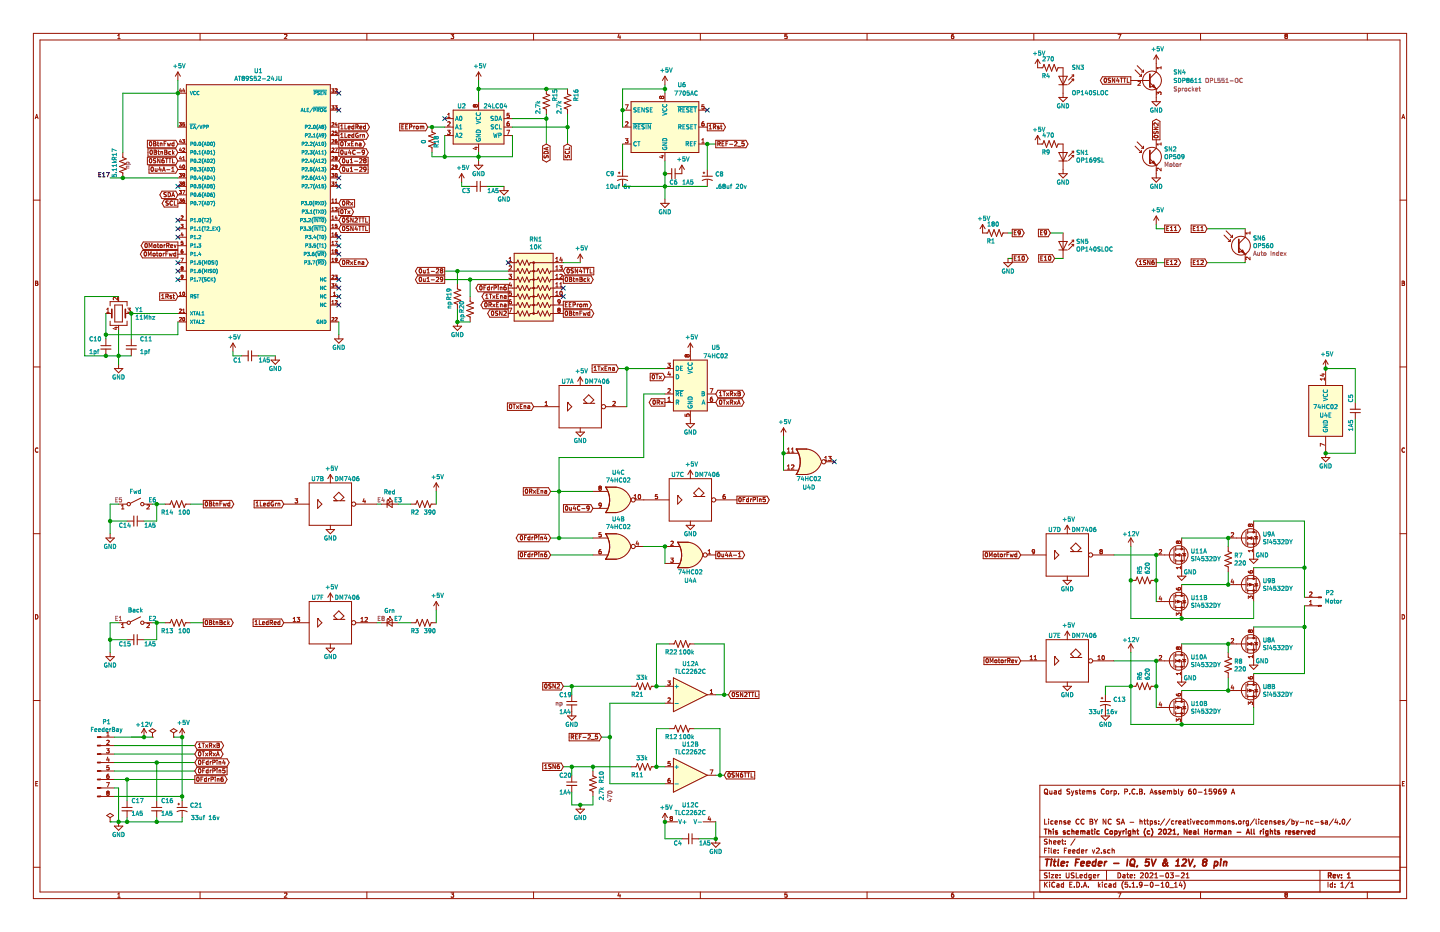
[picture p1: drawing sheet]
<svg xmlns="http://www.w3.org/2000/svg" width="432mm" height="279mm" viewBox="0 0 432 279" stroke-linecap="round" stroke-linejoin="round" font-family="sans-serif">
<path d="M0 0h431.8v279.4h-431.8z" fill-rule="evenodd" fill="#fff" stroke="#fff" stroke-width=".3"/>
<g fill="none" stroke="#981200" stroke-width=".3">
<path d="M10 10h411.8v259.4h-411.8zM12 12h407.8v255.4h-407.8zM35.3 11.6h.7M35.3 10.6l.4-.3v1.3M60 10v2M85.3 10.4l.5-.1 .2 .3-.8 1h.8M110 10v2M135.3 10.3h.7l-.4 .5 .4 .1v.6h-.7M160 10v2M185.6 10.2l-.3 1h.8M185.9 10.7v.9M210 10v2"/>
<path d="M236 10.3h-.6l-.1 .6 .6-.1 .1 .7h-.7M260 10v2M285.3 11l.2-.2 .5 .2-.1 .5h-.5M285.4 11.5h.1M285.9 10.3l-.5 .3v.9M310 10v2M311.1 17.8v2.5h1.6l.4-1 .7 2 .8-2 .7 2 .8-2 .8 2 .3-1h1.6v8.9M311.1 17.8l-.7 1.2M311.1 17.8l.8 1.2M335.3 10.3h.8l-.5 1.3M341 19.7l1.9 1.9M360 10v2"/>
<path d="M385.4 11.5h.1M385.5 10.8l-.2-.2 .2-.3 .5 .1-.2 .4M385.5 10.8h.3M385.5 10.8l-.2 .3 .1 .4M385.8 10.8l.2 .3v.4h-.6M410 10v2M10.6 35.6l.4-1.3 .4 1.3M10.7 35.2h.6M317.5 29.2h2.5l-1.2 1.3zM317.5 25.4h2.5M317.5 22.9h2.5l-1.2 2.5zM321.4 22.5h.5"/>
<path d="M321.4 23.7h.5M321.9 22.5v.5M321.9 23.7v.6M321.9 22.5l-1.5 1.5M321.9 23.7l-1.5 1.6M340.4 21l1.9 1.9M341.6 22.9h.7M342.3 21.6h.6M342.3 22.2v.7M342.9 21v.6M344.2 24.1h.6M344.8 24.8l1.9 1.9"/>
<path d="M345.4 30.5h2.6l-1.3 1.2zM346.7 26.7h.1M346.7 29.2v1.3M346.7 21.6l-1.9 1.9M420.4 35.6l.4-1.3 .4 1.3M420.5 35.2h.6M10 60h2M199.4 59.7v1.3M419.8 60h2M174 76.2v2.5M174 76.2l-.8 1.3M174 76.2l.8 1.3"/>
<path d="M198.1 61h2.6l-1.3 1.2zM10.6 84.3l.7 .2-.2 .4 .3 .2-.2 .5h-.6zM10.6 84.9h.5M420.4 84.3l.7 .2-.2 .4 .3 .2-.2 .5h-.6zM420.4 84.9h.5M10 110h2M34.3 110.5h2.5l-1.2 1.3zM35.6 109.2v1.3M167.6 115.6h12.7v12.7h-12.7zM174 113v2.6M174 113l-.8 1.3M174 113l.8 1.3"/>
<path d="M392.4 115.6h10.2v15.2h-10.2zM396.3 112.2h.9M396.7 112v.8l-.8-.3M397.2 113.3v.7M397.2 113.6h-1.3l.4 .4M397.5 107.9v7.7M397.5 107.9l-.8 1.3M397.5 107.9l.8 1.3M419.8 110h2M11.4 134.4a.58 .58 0 0 0-.8 .5 .58 .58 0 0 0 .8 .6M160 121.9h7.6M163.4 121.6h.8"/>
<path d="M163.4 120.7l.4-.4v1.3M170.2 120.6h.1M170.2 120.6l1.2 1.3-1.2 1.3zM172.7 129.5h2.6l-1.3 1.3zM174 128.3v1.2M175 120.9h3.1M176 120.9l-1-1 1.5-1.5 1.6 1.5-1.1 1M178.1 120.9h.1M181.6 121.9h6.4M183.8 120.4l.5-.1 .2 .4-.8 .9h.8M234.9 128.3l-.7 1.2M234.9 128.3v2.5"/>
<path d="M234.9 128.3l.8 1.2M234.9 135.9h4.4M236.1 135.6h.8M236.1 134.6l.4-.3v1.3M236.1 139.7l.4-.3v1.2M237.3 135.6h.8M237.3 134.6l.4-.3v1.3M237.3 139.5l.5-.1 .3 .3-.8 .9h.8M238.8 134.6a6.6 6.6 0 0 1 0 7.6M238.8 134.6h.1M238.8 134.6h3.1M242 134.6a5.2 5.2 0 0 1 4.4 3.8 5.2 5.2 0 0 1-4.4 3.8"/>
<path d="M247.3 138.1h.7M247.3 137.2l.4-.4v1.3M247.6 138.4h2.6M248.5 136.8h.8l-.5 .5 .4 .1 .1 .5-.3 .2-.5-.1M396.2 137.2h2.6l-1.3 1.2zM397.2 133.5l-1.3-.6v.9M397.5 130.8v6.4M421.2 134.4a.58 .58 0 0 0-.8 .5 .58 .58 0 0 0 .8 .6M10 160h2M205.7 157.5h2.6l-1.3 1.2zM207 141v2.5M207 156.2v1.3"/>
<path d="M207 141l-.8 1.2M207 141l.8 1.2M234.9 141h4.4M236.1 140.6h.8M238.8 142.2h.1M238.8 142.2h3.1M369.2 159.8l.5-.1 .2 .3-.8 1h.8M373.6 159.4v3.8M374.1 159v1M374.1 159.5h2.6v3.6h-2.6M374.6 157.8h.1M374.6 157.1l-.3 .3 .3 .4"/>
<path d="M374.6 157.1h.1M374.6 157.1l.3 .3M374.9 157.4l.2-.3 .5 .3-.2 .4-.5-.2M374.9 157.6l-.3 .2M374.9 157.4v.2M375.9 156.2v3.3M419.8 160h2M339.1 161.3l-.8 1.3M339.1 161.3v2.5M339.1 161.3l.8 1.3M339.1 174h1.5l.4-1 .8 2 .7-2 .8 2 .7-2 .8 2 .4-1h1.5M346.7 166.4h5.3"/>
<path d="M347.6 164.9l.5-.1 .2 .3-.8 .9h.8M347.9 178.7l-.3 .9h.8M348.2 179.2v.8M352 164.5v3.8M352 178.4v3.8M352.6 164.6h2.5v3.5h-2.5M352.6 178.6h2.5v3.5h-2.5M352.6 166.4h1.7v6.3M352.6 164.1v1M352.6 165.9v1M352.6 167.6v1.1M352.6 178.1v1"/>
<path d="M352.6 179.8v1M353 162.9h.1M353 162.2l-.3 .2 .3 .5M353 162.2h.1M353 162.2l.3 .2M353.1 172.7h2.5l-1.3 1.3zM353.3 162.4l.2-.2 .5 .2-.2 .5-.5-.2M353.3 162.7l-.3 .2M353.3 162.4v.3M353.3 176.3l-.1 .3 .3 .3M353.3 176.2l.6 .1v.5h-.9l-.3-.5M353.3 176.2v.1"/>
<path d="M354 169.8v.7M354 170.2h-1.3l.4 .3M354.3 161.3v3.3M354.3 175.3v3.3M354.6 165.9l1 .2M355.1 166l.4 .6h-.8zM368.3 161.3h5.3M368.3 175.3h5.3M368.3 163.8v1.6l1 .3-2 .8 2 .8-2 .7 2 .8-2 .7 1 .4v1.5M369.5 173.6l-.3 .9h.8M369.8 174.1v.8M373.6 173.4v3.8"/>
<path d="M374.1 161.3h1.8v6.3M374.1 160.8v1M374.1 162.6v1M374.1 173v1M374.1 174.8v1M374.1 176.5v1M374.1 175.3h1.8v5M374.1 173.5h2.6v3.5h-2.6M374.3 171.2l.1 .4 .5 .2 .6-.1v-.5h-.6l-.1 .4 .3 .2M374.6 167.6h2.6l-1.3 1.3zM374.9 178.8l-.1 .3-.5-.4v.8M374.9 178.8h.6v.7"/>
<path d="M374.9 178.8h.1M375.6 164.7v.8M375.6 165.1h-1.3l.4 .4M375.9 170.2v3.3M376.2 160.8l1 .2M376.3 175h.8l-.4 .6zM376.7 160.9l.4 .6h-.8zM377.2 175.5l-1 .3M391.2 179.1h4.2M392.7 177.6l.5-.1 .2 .3-.8 .9h.8M10.6 184.3a.65 .65 0 0 1 .8 .6 .65 .65 0 0 1-.8 .7zM339.1 193v2.6"/>
<path d="M339.1 193l-.8 1.3M339.1 193l.8 1.3M346.7 180.3h5.3M346.7 198.1h5.3M347.6 196.6l.5-.1 .2 .4-.8 .9h.8M352 196.2v3.8M352.6 196.3h2.5v3.6h-2.5M352.6 180.3h1.7v5.1M352.6 198.1h1.7v6.4M352.6 181.6v1M352.6 195.8v1M352.6 197.6v1"/>
<path d="M352.6 199.4v1M352.7 184.6v-.8l.5 .4 .1-.4h.5l.2 .2-.1 .6M353 193.9l-.3 .3 .3 .5M353 194.7h.1M353 193.9h.1M353 193.9l.3 .3M353.3 194.2l.2-.3 .5 .3-.2 .5-.5-.3M353.3 194.2v.2M353.3 194.4l-.3 .3M354.3 193v3.3M354.6 197.6l1 .3M354.7 180.1h.8l-.4 .6z"/>
<path d="M355.1 197.7l.4 .7h-.8zM355.6 180.6l-1 .2M368.3 195.6v1.5l1 .4-2 .7 2 .8-2 .8 2 .7-2 .8 1 .4v1.5M368.3 193h5.3M369.2 191.6l.5-.2 .2 .4-.8 .9h.8M373.6 191.1v3.8M374.1 190.8v1M374.1 192.5v1M374.1 194.3v1M374.1 193h1.8v6.4M374.1 191.3h2.6v3.5h-2.6M374.6 188.8l-.3 .3 .3 .5"/>
<path d="M374.6 189.6h.1M374.6 188.8h.1M374.6 188.8l.3 .3M374.6 199.4h2.6l-1.3 1.3zM374.9 189.1l.2-.3 .5 .3-.2 .5-.5-.3M374.9 189.1v.2M374.9 189.3l-.3 .3M375.6 196.5v.7M375.6 196.8h-1.3l.4 .4M375.9 188v3.3M376.2 192.5l1 .3M376.7 192.7l.4 .6h-.8z"/>
<path d="M391.2 181.6h4.2M392.7 180.4l.4-.4v1.3M392.7 181.3h.7M420.4 184.3a.65 .65 0 0 1 .8 .6 .65 .65 0 0 1-.8 .7zM10 210h2M44.7 219.1l1-.7 1 .7-1 .6zM45.7 219.7v1.3M51.1 219.1l1-.7 1 .7-1 .6zM52.1 219.7v1.3M346.7 212.1h5.3M347.9 210.4l-.3 .9h.8M348.2 210.9v.9"/>
<path d="M352 210.2v3.8M352.6 210.3h2.5v3.6h-2.5M352.6 212.1h1.7v5.1M352.6 209.8v1M352.6 211.6v1M352.6 213.4v1M352.7 208l.2 .5 .4 .1 .6-.1v-.5h-.6l-.1 .4 .3 .2M352.7 216.3v-.8l.5 .5 .1-.4 .5-.1 .2 .3-.1 .5M353.1 204.5h2.5l-1.3 1.2zM354 201.5v.8M354 201.9h-1.3l.4 .4M354.3 207v3.3"/>
<path d="M354.7 211.8h.8l-.4 .7zM355.6 212.3l-1 .3M368.3 207h5.3M369.5 205.4l-.3 .8h.8M369.8 205.8v.9M373.6 205.1v3.8M374.1 204.7v1M374.1 206.5v1M374.1 208.3v1M374.1 207h1.8v5.1M374.1 205.2h2.6v3.6h-2.6M374.3 211.2v-.8l.5 .5 .1-.4 .5-.1 .2 .3-.1 .5"/>
<path d="M374.9 202.9v.5M374.9 203.4v.1M374.9 202.9h.6v.5l-.9 .1-.3-.6M374.9 202.9h.1M374.9 203.5l.2 .1M375.9 201.9v3.3M376.3 206.8h.8l-.4 .6zM377.2 207.3l-1 .2M419.8 210h2M10.7 234.9h.5M11.3 234.3h-.6v1.3h.6M45.7 221h.1"/>
<path d="M52.1 221h.1M313.4 236.6h.4l.3 .2v.8l-.3 .4-.6-.2v-.7zM313.4 237.7l.5 .3M313.9 238l.3 .2M314.8 237.1l.1 .9 .5-.1M315.4 237.1v.9M316.2 237.1h.5l.1 .9M316.8 237.4l-.7 .3 .2 .3h.5M318.1 237.1h-.4l-.3 .2 .1 .6 .6 .1M318.1 236.6v1.4M320.8 236.6l-.8 .1a.65 .65 0 0 0 .7 .8l-.1 .5h-.7M321.3 237.1l.3 .9"/>
<path d="M321.6 238l-.3 .6M322 237.1l-.4 .9M323.1 237.1h-.4l-.2 .2 .1 .2 .5 .1v.4h-.6M323.6 237.1h.5M323.8 236.6v1.2l.3 .2M324.6 237.6l.7-.2-.1-.3h-.4l-.2 .2v.7h.6M325.9 237.2l.5-.1 .2 .2M325.9 237.1v.9M326.6 237.3l.2-.2h.3l.1 .9M326.6 237.3v.7M328.4 237.1h-.3l-.2 .2v.2l.5 .1v.4h-.5M331.1 236.7a.67 .67 0 0 0-.9 .6 .67 .67 0 0 0 .9 .6"/>
<path d="M331.8 237.2h.6v.8l-.6-.1zM332.4 237.9v.1M333.1 237.1v.9M333.6 237.1l-.5 .2M334.1 237.1h.4l.3 .2-.1 .6-.6 .1M334.1 237.1v1.5M335.4 237.9v.1M337.3 237.3h.7v-.6l-.7-.1v1.4M338.8 237.9v.1M340.3 236.7a.66 .66 0 0 0-.9 .6 .66 .66 0 0 0 .9 .6M341 237.9h.1M341 237.9l-.1 .1"/>
<path d="M341.7 237.3h.5M342.2 237.3l.2-.2v-.4l-.7-.1v1.4h.7M342.2 237.3l.3 .3v.3M342.5 237.9l-.1 .1M343.2 237.9v.1M344.8 238l.5-1.4 .5 1.4M345 237.6h.7M346.8 237.1h-.3l-.2 .2v.2l.5 .1v.4h-.5M348.1 237.1h-.4l-.2 .2v.2l.6 .1v.4h-.6M348.7 237.6l.7-.2-.1-.3h-.4l-.2 .2 .1 .7h.5M350 237.2l.5-.1 .2 .2M350 237.1v.9"/>
<path d="M350.7 237.3l.2-.2h.4v.9M350.7 237.3v.7M352 237.1h.5l.3 .2-.1 .6-.7 .1M352 236.6v1.4M353.4 236.6v1.2l.2 .2M354.1 237.1l.3 .9M354.4 238l-.3 .6M354.8 237.1l-.4 .9M357.1 236.6l-.6 .3-.1 .9 .3 .2 .5-.1-.1-.7-.4-.1-.3 .3M358 236.6h.2a.73 .73 0 0 1 .5 .7 .73 .73 0 0 1-.7 .7l-.2-.5zM359.3 237.5h1.2M361.1 238h.8"/>
<path d="M361.1 237l.4-.4v1.4M363.3 236.6h-.7l-.1 .7 .7-.1 .1 .7h-.8M364.5 238h-.4M364.6 237.9l-.1 .1M364.8 237.2l-.6 .3-.2-.7 .2-.2 .6 .2-.2 1.1M366.1 236.6l-.6 .3-.1 .9 .3 .2 .5-.1-.1-.7-.4-.1-.3 .3M367.7 237.2l-.3 .3-.4-.1-.1-.7 .5-.1 .3 .2-.2 1.1-.5 .1M369.2 238l.5-1.4 .5 1.4M369.4 237.6h.7M419.8 235.4h-108v32M420.5 234.9h.5M421.1 234.3h-.6v1.3h.6"/>
<path d="M10 260h2M32 244.5l1-.7 1 .7-1 .6zM33 246.4h.1M33 245.1v1.3M213.4 252.7h2.5l-1.3 1.3zM214.6 251.5v1.2M311.8 256.9h108M311.8 250.9h108M313.2 245.6v1.5h.7M313.2 255h.5M313.9 254.3h-.7v1.5M314 251.6h-.7l-.1 .5a.63 .63 0 0 1 .7 .8l-.7 .1"/>
<path d="M314.4 245.6v.1M314.4 246.1v1M314.5 254.3v.1M314.5 254.8v1M314.7 251.6v1.5M314.7 252.2l.5-.1 .1 1M315.2 254.3v1.2l.2 .3M315.8 246.2l-.4-.1-.3 .3v.5l.7 .1M315.9 255.3l.7-.2v-.3h-.4l-.3 .2 .1 .7h.6M315.9 252.6l.7-.2v-.3h-.4l-.3 .2 .1 .7h.6M316.4 246.6l.7-.2-.1-.2-.4-.1-.2 .2v.7h.6M317.2 252.6l.7-.2v-.3h-.5l-.2 .2 .1 .7h.6"/>
<path d="M317.3 255.6v.2M317.3 254.8v.2M317.7 246.2h.6l.1 .9M317.7 246.1v1M318.4 252.1h.5M318.6 251.6v1.3l.3 .2M319.2 255h.4M319.4 252.9v.2M319.4 252.1v.2M319.6 246.2l-.4-.1-.2 .2 .1 .2 .5 .1v.4h-.6M319.9 254.3h-.7v1.5M320.2 246.6l.7-.2v-.2l-.5-.1-.2 .2 .1 .7h.6"/>
<path d="M320.4 255.3l.7-.2-.1-.3h-.4l-.2 .2v.7h.6M321.6 255.3l.8-.2-.1-.3h-.4l-.3 .2 .1 .7h.6M322.4 251.5l-1.3 1.9M323.6 245.7a.67 .67 0 0 0-1 .6 .67 .67 0 0 0 1 .6M323.6 254.8h-.4l-.3 .2 .1 .6 .6 .1M323.6 254.3v1.5M324.3 255.3l.7-.2-.1-.3h-.4l-.2 .2 .1 .7h.5M325.1 245.7a.67 .67 0 0 0-1 .6 .67 .67 0 0 0 1 .6M325.6 254.8v1M326.1 254.8l-.5 .2M326.8 245.6h.6l.2 .2-.2 .5 .3 .5-.3 .3h-.6zM326.8 246.3h.6"/>
<path d="M327.6 254.8l.3 1 .4-1M328.1 245.6l.5 .8M328.6 246.4v.7M328.8 254.4l.6-.1 .2 .4-.9 1.1h.9M329.1 245.6l-.5 .8M330.3 255.6v.2M331.5 254.8h-.4l-.2 .2 .1 .2 .5 .1v.4h-.6M331.6 245.6v1.5l-.8-1.5v1.5M332.8 254.8h-.4l-.3 .2 .1 .6 .6 .1M333.2 245.7a.66 .66 0 0 0-.9 .6 .66 .66 0 0 0 .9 .6M333.5 254.9l.6-.1v1M333.5 254.3v1.5"/>
<path d="M335.8 245.6l-.8 .1a.65 .65 0 0 0 .7 .8l-.1 .5h-.7M336.2 247.1l.5-1.5 .5 1.5M336.3 246.6h.8M338.8 246.5h1.2M341.8 246.2h.6l.1 .9M341.8 245.6v1.5M343 246.1h.6M343.2 245.6v1.3l.4 .2M343.8 246.1h.6M344 245.6v1.3l.4 .2M344.9 246.1v1.5M344.9 246.2l.4-.1 .3 .3-.1 .5-.6 .1"/>
<path d="M346.8 246.2l-.4-.1-.2 .2 .1 .2 .5 .1v.4h-.6M347.5 246.9v.2M347.5 246.2v.1M349.2 245.5l-1.2 1.9M350.8 245.5l-1.2 1.9M352 246.2l-.5-.1-.2 .3v.5l.7 .1M352.6 246.1v1M353 246.1l-.4 .3M353.5 246.6l.7-.2-.1-.2-.4-.1-.2 .2v.7h.6M354.8 246.2h.6l.1 .9M355.5 246.4l-.7 .3 .2 .4 .5-.1M356 246.1h.5"/>
<path d="M356.2 245.6v1.3l.3 .2M357 245.6v.1M357 246.1v1M357.6 246.1l.4 1 .3-1M358.8 246.6l.7-.2v-.2l-.5-.1-.2 .2 .1 .7h.6M360.8 246.2l-.4-.1-.3 .3 .1 .5 .6 .1M361.5 246.2h.6v.7h-.6zM362.8 246.2l.4-.1 .2 .2M362.8 246.1v1M363.4 246.3l.3-.2 .3 .1 .1 .9M363.4 246.3v.8M364.8 246.2l.5-.1 .2 .2"/>
<path d="M364.8 246.1v1M365.5 246.3l.2-.2 .3 .1 .1 .9M365.5 246.3v.8M366.8 246.2h.7v.7h-.7zM368.2 246.2h.5l.1 .9M368.2 246.1v1M370 246.2l-.3-.1-.3 .2 .1 .2 .5 .1v.4h-.6M370.7 246.9v.2M371.4 246.2h.6v.8l-.6-.1zM372 246.2h.1M372.8 246.1v1M373.2 246.1l-.4 .3"/>
<path d="M374.4 246.2l-.5-.1-.2 .3v.5l.7 .1M374.4 246.1l-.1 1.3-.6 .1M376.2 245.5l-1.3 1.9M376.7 245.6v1.3l.2 .2M377.4 245.6v.1M377.4 246.1v1M378.8 246.2l-.4-.1-.3 .3 .1 .5 .6 .1M379.4 246.6l.7-.2-.1-.2-.4-.1-.2 .2 .1 .7h.5M380.7 246.2h.6l.1 .9M380.7 246.1v1M382.6 246.2l-.4-.1-.2 .2 .1 .2 .5 .1v.4h-.6M383.2 246.6l.7-.2v-.2l-.5-.1-.2 .2 .1 .7h.6"/>
<path d="M385.1 246.2l-.4-.1-.2 .2 .1 .2 .5 .1v.4h-.6M386.9 245.5l-1.3 1.9M387.4 246.2l.4-.1 .3 .3-.1 .5-.6 .1M387.4 245.6v1.5M388.6 246.1l.3 1M388.9 247.1l-.3 .5M389.3 246.1l-.4 1M389.9 246.5h1.1M391.7 246.2h.6l.1 .9M391.7 246.1v1M393.7 246.2l-.4-.1-.3 .3 .1 .5 .6 .1M394.4 246.5h1.1"/>
<path d="M396.7 246.2l-.3-.1-.3 .2 .1 .2 .5 .1v.4h-.6M397.4 246.2h.6l.1 .9M398.1 246.4l-.7 .3 .2 .4 .5-.1M399.8 245.5l-1.2 1.9M400.6 245.5l-.3 1.1h.9M401 246.1v1M401.8 246.9v.2M402.6 245.7l.2-.1a.73 .73 0 0 1 .5 .7 .73 .73 0 0 1-.7 .7l-.2-.5zM405 245.5l-1.3 1.9M419.8 260h2M35.3 268l.4-.3v1.3M35.3 269h.7"/>
<path d="M60 267.4v2M85.3 267.8l.5-.1 .2 .3-.8 1h.8M110 267.4v2M135.3 267.7h.7l-.4 .5 .4 .1v.6h-.7M160 267.4v2M185.6 267.6l-.3 1h.8M185.9 268.1v.9M210 267.4v2M236 267.7h-.6l-.1 .6 .6-.1 .1 .7h-.7M260 267.4v2M285.9 267.7l-.5 .3-.1 .7 .2 .3 .5-.1-.1-.7h-.4l-.2 .2M310 267.4v2"/>
<path d="M311.8 263.9h108M311.8 260.9h108M313.2 264.5v1.5M313.4 265.1l.7 .9M314 261.7h-.7l-.1 .6a.63 .63 0 0 1 .7 .7l-.7 .1M314.1 264.5l-.9 .8M314.7 261.7v.1M314.7 262.2v1M314.7 264.5v.1M314.7 265v1M315.2 262.2h.8l-.8 1h.8M316.3 264.6a.66 .66 0 0 0-.9 .6 .66 .66 0 0 0 .9 .6"/>
<path d="M316.5 262.7l.7-.2-.1-.2-.4-.1-.2 .2 .1 .7h.5M316.9 265h.6l.1 1M317.6 265.3l-.7 .3 .2 .4 .5-.1M317.9 262.3v.1M317.9 263v.2M318.9 265h-.4l-.3 .3 .1 .5 .6 .1M318.9 264.5v1.5M319.7 261.7v1.2l.3 .3 .6-.3v-1.2M320.8 265.2h.5M321.5 264.5h-.7v1.5h.7M322.1 261.7l-.8 .1a.64 .64 0 0 0 .7 .8l-.1 .5h-.7M322.1 265.8v.2"/>
<path d="M322.7 261.7v1.5h.7M322.9 264.5a.76 .76 0 0 1 .8 .7 .76 .76 0 0 1-.8 .8zM323.8 262.7l.8-.2-.1-.2-.4-.1-.3 .2 .1 .7h.6M324.4 265.8v.2M324.9 266l.4-1.5 .6 1.5M325 265.5h.7M325.9 262.3l-.5-.1-.3 .3 .2 .6h.6M325.9 261.7v1.5M326.4 265.8v.2M327.2 262.3l-.4-.1-.3 .3 .1 .5 .6 .1M327.2 262.2v1.2l-.3 .3-.3-.1M327.9 262.7l.7-.2-.1-.2-.4-.1-.2 .2v.7h.6"/>
<path d="M329.2 262.2v1M329.4 264.5v1.5M329.5 265.4l.4 .6M329.6 262.2l-.4 .3M329.9 265l-.5 .5M330.6 264.5v.1M330.6 265v1M331.8 260.9v3M331.9 265h-.4l-.3 .3 .1 .5 .6 .1M332.6 265h.5l.1 1M333.2 265.3l-.7 .3 .2 .4 .5-.1M334.6 265h-.5l-.2 .3v.5l.7 .1"/>
<path d="M334.6 264.5v1.5M335.2 261.7a.75 .75 0 0 1 .9 .7 .75 .75 0 0 1-.9 .8zM335.3 267.7h.8l-.5 1.3M336.7 262.3h.6l.1 .9M336.9 264.3a1.71 1.71 0 0 0 0 2.2M337.4 262.5l-.7 .3 .2 .4 .5-.1M337.9 262.2h.5M338.1 261.7v1.3l.3 .2M338.1 264.5h-.7l-.1 .7 .7-.1 .1 .7h-.8M338.8 265.8v.2M338.9 262.7l.7-.2-.1-.2-.4-.1-.2 .2v.7h.6M339.5 266h.8"/>
<path d="M339.5 264.9l.4-.4v1.5M340.2 263v.2M340.2 262.3v.1M341 265.8v.2M342 261.8l.6-.1 .2 .4-.9 1.1h.9M342.5 265.1l-.3 .3-.4-.1v-.8h.4l.3 .2-.1 .9-.6 .4M343.1 265.4h1.2M343.6 261.8l.2-.1a.73 .73 0 0 1 .5 .7 .73 .73 0 0 1-.7 .7l-.2-.5zM344.9 261.8l.5-.1 .3 .4-.9 1.1h.9M345.1 264.5h.2a.72 .72 0 0 1 .5 .7 .72 .72 0 0 1-.7 .7l-.2-.5zM346.3 263.2h.8M346.3 262.1l.4-.4v1.5"/>
<path d="M346.4 265.4h1.1M347.8 262.6h1.1M348.2 266h.8M348.2 264.9l.4-.4v1.5M349.7 261.8l.2-.1a.72 .72 0 0 1 .6 .7 .72 .72 0 0 1-.7 .7l-.2-.5zM349.8 264.5h.2a.72 .72 0 0 1 .5 .7 .72 .72 0 0 1-.7 .7l-.2-.5zM350.7 266.1h1.2M350.9 261.7h.9l-.4 .6 .4 .1v.6h-.9M352.2 266h.8M352.2 264.9l.4-.4v1.5M352.5 262.6h1.1M354 264.4l-.4 1.1h.9"/>
<path d="M354.3 261.8l.5-.1 .3 .4-.9 1.1h.9M354.3 265v1M355 264.3a1.71 1.71 0 0 1 0 2.2M355.7 263.2h.9M355.7 262.1l.4-.4v1.5M360 267.4v2M385.4 267.8v.3M385.4 268.1v.1M385.4 267.7l.6 .1-.2 .4M385.4 268.2h.1M385.4 267.7v.1M385.5 268.2l-.2 .3 .2 .5 .5-.3-.2-.5"/>
<path d="M385.5 268.2h.3M395.8 260.9v6.5M398.2 264.5v1.5M398.9 265.1v.7l.7 .1M399 265h.6M399 265l-.1 .1M399.6 264.5v1.5M400.3 265.8v.2M400.3 265v.2M402.1 266h.8M402.1 264.9l.4-.4v1.5M404.6 264.4l-1.2 1.9"/>
<path d="M405.1 266h.8M405.1 264.9l.4-.4v1.5M410 267.4v2"/>
<circle cx="345.4" cy="24.1" r="2.82"/>
<circle cx="181" cy="121.9" r=".64"/>
<circle cx="247" cy="138.4" r=".64"/>
<circle cx="353.4" cy="166.4" r="2.79"/>
<circle cx="375" cy="161.3" r="2.79"/>
<circle cx="375" cy="175.3" r="2.79"/>
<circle cx="353.4" cy="198.1" r="2.79"/>
<circle cx="353.4" cy="180.3" r="2.79"/>
<circle cx="375" cy="193" r="2.79"/>
<circle cx="353.4" cy="212.1" r="2.79"/>
<circle cx="375" cy="207" r="2.79"/>
</g>
<g fill="none" stroke="#981200" stroke-width=".38">
<path d="M313.1 248.6h.9M313.6 248.6v1.5M314.5 248.6v1.5M314.5 249.2l.6-.1v1M315.8 248.6v.1M315.8 249.1v1M317 249.1h-.3l-.2 .2 .1 .2 .4 .1v.4h-.5M319.4 249.1h-.4l-.2 .2 .1 .2 .5 .1v.4h-.6M320.8 249.1h-.5l-.3 .3 .1 .5 .7 .1M321.4 249.2l.6-.1v1M321.4 248.6v1.5M322.7 249.6l.7-.2-.1-.3h-.4l-.2 .2 .1 .7h.5"/>
<path d="M324.1 249.2l.4-.1 .2 .2M324.1 249.1v1M324.7 249.3l.2-.2h.4v1M324.7 249.3v.8M326 249.1h.6l.1 1M326.7 249.4l-.7 .3 .2 .4 .5-.1M327.2 249.1h.6M327.4 248.6v1.3l.4 .2M328.3 248.6v.1M328.3 249.1v1M329.6 249.1h-.4l-.3 .3 .1 .6h.6M332.3 248.7a.67 .67 0 0 0-1 .6 .67 .67 0 0 0 1 .6"/>
<path d="M332.9 249.2h.6v.8l-.6-.1zM334.3 249.1h.4l.3 .3-.1 .5-.6 .1M334.3 249.1v1.5M335.5 249.1l.3 1M335.8 250.1l-.3 .5M336.2 249.1l-.4 1M336.8 249.1v1M337.2 249.1l-.4 .3M337.7 248.6v.1M337.7 249.1v1M339 249.1h-.4l-.3 .3 .1 .5 .6 .1M339 249.1v1.2l-.2 .3-.4-.1"/>
<path d="M339.8 249.2l.5-.1 .1 1M339.8 248.6v1.5M340.9 249.1h.6M341.1 248.6v1.3l.4 .2M343.5 248.4a1.71 1.71 0 0 0 0 2.2M344.8 249.1h-.5l-.3 .3 .1 .5 .7 .1M345.2 248.4a1.71 1.71 0 0 1 0 2.2M347.4 248.7l.6-.1 .3 .4-.9 1.1h.9M349 248.7l.2-.1a.73 .73 0 0 1 .6 .7 .73 .73 0 0 1-.7 .7l-.2-.5zM350.3 248.7l.6-.1 .3 .4-1 1.1h1M351.7 250.1h.9M351.7 249l.5-.4v1.5"/>
<path d="M353.3 250l-.1 .3M356 248.6v1.5l-.9-1.5v1.5M356.6 249.6l.7-.2-.1-.3h-.4l-.2 .2 .1 .7h.5M357.9 249.1h.6l.1 1M358.6 249.4l-.7 .3 .2 .4 .5-.1M359.3 248.6v1.3l.2 .2M361.2 248.6v1.5M361.2 249.3h.9M362.1 248.6v1.5M362.8 249.2h.6v.7h-.6zM364.2 249.1v1M364.2 249.2v.2"/>
<path d="M364.3 249.1l-.1 .1M364.6 249.1h-.3M365.1 249.2l.4-.1 .2 .2M365.1 249.1v1M365.7 249.3l.2-.2h.4l.1 1M365.7 249.3v.8M367.1 249.1h.5l.1 1M367.7 249.4l-.7 .3 .2 .4 .5-.1M368.4 249.2l.6-.1 .1 1M368.4 249.1v1M370.9 249.5h1.2M373.7 250.1l.5-1.5 .5 1.5"/>
<path d="M373.9 249.6h.7M375.2 248.6v1.3l.2 .2M376 248.6v1.3l.2 .2M377.9 249.1v1M378.4 249.1l-.5 .3M378.8 248.6v.1M378.8 249.1v1M380.2 249.1h-.4l-.3 .3 .1 .6h.6M380.2 249.1v1.2l-.3 .3-.3-.1M380.9 249.2l.6-.1 .1 1M380.9 248.6v1.5M382.1 249.1h.5"/>
<path d="M382.3 248.6v1.3l.3 .2M383.6 249.1h-.3l-.2 .2v.2l.5 .1v.4h-.5M385.5 249.1v1M385.9 249.1l-.4 .3M386.3 249.6l.8-.2-.1-.3h-.4l-.3 .2 .1 .7h.6M388.2 249.1h-.4l-.2 .2 .1 .2 .5 .1v.4h-.6M388.8 249.6l.8-.2-.1-.3h-.4l-.3 .2 .1 .7h.6M390.2 249.1v1M390.6 249.1l-.4 .3M391 249.1l.3 1 .4-1M392.2 249.6l.7-.2-.1-.3h-.4l-.2 .2 .1 .7h.5M394.2 249.1h-.4l-.3 .3v.5l.7 .1"/>
<path d="M394.2 248.6v1.5M398.3 262.5l.7-.1 .1-.6-.8-.1v1.5M398.7 262.5l.5 .7M399.8 262.7l.7-.2-.1-.2-.4-.1-.2 .2v.7h.6M401 262.2l.3 1 .4-1M402.3 263v.2M402.3 262.3v.1M404 263.2h.9M404 262.1l.5-.4v1.5"/>
</g>
<g fill="none" stroke="#981200" stroke-width=".51">
<path d="M344.8 22.2v3.8M313.5 257.6h1.2M314.1 257.6l-.3 2M315.2 258.3l-.1 1.3M315.3 257.6v.2M315.9 258.3h.8M316.3 257.6l-.2 1.7 .4 .3M317.4 257.6l-.2 1.7 .2 .3M318.2 258.9l1-.2v-.4h-.6l-.3 .2-.1 1h.8M320 259.4l-.1 .2M320.1 258.3v.2M322.6 258.5h.6"/>
<path d="M323.6 257.6h-.9l-.3 2M324.1 258.9l1-.2v-.4h-.6l-.3 .2v1h.7M325.9 258.9l.9-.2v-.4h-.6l-.3 .2v1h.7M328.6 258.3h-.8l-.3 .9 .4 .4 .6-.1M328.7 257.6l-.3 2M329.4 258.9l1-.2-.1-.4h-.7l-.3 1 .3 .3 .6-.1M331.3 258.3l-.2 1.3M331.9 258.3l-.7 .3M334 258.8h1.5M338.2 257.6l-.3 2M339.1 257.9l.8-.3a1.14 1.14 0 0 1 .3 1.2 1.14 1.14 0 0 1-1 .8l-.1-.1a1.49 1.49 0 0 1 0-1.6zM339.2 259.1l.6 .4"/>
<path d="M339.8 259.5l.4 .3M341.1 259.5l-.3 .4M344.7 257.6h-1l-.2 .9 .3-.2 .6 .1 .2 .3-.2 .7-.3 .2-.7-.2M345.3 257.6l.4 2 1-2M350.1 258.5l-.5 .9a.52 .52 0 0 1-.8 0 .52 .52 0 0 1 .1-.8l.9-.7-.3-.3-.3 .1a1.66 1.66 0 0 0 1 1.9M352.5 259.6h1.2M352.7 258.2l.6-.6-.2 2M354.7 257.8l.7-.2 .3 .2 .1 .4-1.4 1.4h1.2M356.4 257.6l.4 2 1-2M358.3 259.5l-.3 .4M361.1 258.4l-.3-.4 .4-.4h.4l.3 .5-.4 .3M361.1 258.4l-.4 .4v.6a.65 .65 0 0 0 .9 0 .65 .65 0 0 0 0-.9l-.1-.1"/>
<path d="M361.1 258.4h.4M364.2 258.3h.6l.4 .3-.2 .8-.3 .2-.6-.1M364.3 258.3l-.3 2M366.1 258.3l-.2 1.3M366.2 257.6l-.1 .2M367 258.4l.8-.1-.1 1.3M367 258.3l-.1 1.3"/>
</g>
<g fill="#981200" stroke="#981200" stroke-width=".3">
<path d="M374.4 161.3l1-.4v.8z"/>
<path d="M374.6 174.9l1.1 .4-1.1 .3z"/>
<path d="M352.8 166.4l1-.4v.8z"/>
<path d="M353.1 180l1 .3-1 .4z"/>
<path d="M374.6 206.6l1.1 .4-1.1 .4z"/>
<path d="M353.1 211.7l1 .4-1 .4z"/>
<path d="M352.8 198.1l1-.4v.8z"/>
<path d="M374.4 193l1-.3v.7z"/>
<path d="M395.4 178.9h.8v.3h-.8z" fill-rule="evenodd"/>
<path d="M395.4 181.5h.8v.2h-.8z" fill-rule="evenodd"/>
<circle cx="375.9" cy="163.1" r=".25"/>
<circle cx="375.9" cy="159.5" r=".25"/>
<circle cx="375.9" cy="177" r=".25"/>
<circle cx="375.9" cy="173.5" r=".25"/>
<circle cx="354.3" cy="168.1" r=".25"/>
<circle cx="354.3" cy="164.6" r=".25"/>
<circle cx="354.3" cy="182.1" r=".25"/>
<circle cx="354.3" cy="178.6" r=".25"/>
<circle cx="375.9" cy="208.8" r=".25"/>
<circle cx="375.9" cy="205.2" r=".25"/>
<circle cx="354.3" cy="213.9" r=".25"/>
<circle cx="354.3" cy="210.3" r=".25"/>
<circle cx="354.3" cy="199.9" r=".25"/>
<circle cx="354.3" cy="196.3" r=".25"/>
<circle cx="375.9" cy="194.8" r=".25"/>
<circle cx="375.9" cy="191.3" r=".25"/>
</g>
<g fill="none" stroke="#009596" stroke-width=".3">
<path d="M309.9 16.1h.9M310.4 15.6v.9M312.1 15.3h-.6l-.1 .6 .6-.1 .1 .6h-.7M312.5 15.3l.4 1.2 .4-1.2M312.8 17.1l.4-.1 .3 .3-.8 1h.8M313.9 17h.8l-.5 1.3M315.3 17.1l.2-.1a.63 .63 0 0 1 .4 .7 .63 .63 0 0 1-.6 .5l-.1-.4zM315.3 17.1h.1M322.4 19.6l-.7 .1a.51 .51 0 0 0 .6 .6l-.1 .5h-.6M323.6 19.5v1.3l-.7-1.3v1.3M324.1 19.5h.8l-.4 .5 .3 .1 .1 .5-.3 .2-.5-.1M312.7 22.7l.7-.1v-.4l-.7-.1v1.2"/>
<path d="M313 22.7l.4 .6M314.2 22l-.3 .9h.8M314.5 22.5v.8M317.8 31.2a.57 .57 0 0 0-.7 .6 .57 .57 0 0 0 .8 .4v-.4h-.3M319.1 31.1v1.3l-.7-1.3v1.3M319.7 31.1a.64 .64 0 0 1 .8 .6 .64 .64 0 0 1-.8 .7zM321.7 27.3l.2-.1 .5 .1 .1 .7-.3 .4-.5-.2zM323 27.8h.6l.1-.5-.7-.1v1.2M324.2 28.4h.7M324.2 27.5l.4-.3v1.2M325.7 27.1l-.3 .9h.8M326 27.6v.8"/>
<path d="M326.8 27.3l.1-.1a.63 .63 0 0 1 .5 .6 .63 .63 0 0 1-.6 .6l-.2-.5zM328.6 27.2l-.7 .1a.51 .51 0 0 0 .6 .6l-.1 .5h-.6M329.1 27.2v1.2h.6M330.1 27.3l.3-.1 .5 .1-.1 1.1-.7-.2zM332.2 27.3a.56 .56 0 0 0-.8 .5 .56 .56 0 0 0 .8 .5M345.7 32.4a.57 .57 0 0 0-.7 .6 .57 .57 0 0 0 .8 .5v-.4h-.3M347.1 32.4v1.2l-.8-1.2v1.2M347.7 32.4a.64 .64 0 0 1 .7 .6 .64 .64 0 0 1-.7 .6zM172.7 74.5h1M173.2 74v1M174.9 73.7h-.6l-.1 .6 .7-.1v.6h-.7M175.3 73.7l.4 1.3 .5-1.3"/>
<path d="M198.4 62.9a.57 .57 0 0 0-.7 .6 .57 .57 0 0 0 .8 .5v-.4h-.3M199.7 62.8v1.3l-.7-1.3v1.3M200.4 62.8a.64 .64 0 0 1 .7 .7 .64 .64 0 0 1-.7 .6zM34.6 112.4a.57 .57 0 0 0-.8 .6 .57 .57 0 0 0 .8 .5v-.4h-.2M35.9 112.4v1.2l-.7-1.2v1.2M36.5 112.4a.64 .64 0 0 1 .7 .6 .64 .64 0 0 1-.7 .6zM168.7 113.6v1.1l.2 .2 .5-.2v-1.1M169.9 113.6h.8l-.5 1.3M171 114.9l.4-1.3 .5 1.3M171.1 114.6h.6M172.7 111.3h1M173.2 110.8v1"/>
<path d="M174.9 110.5h-.6l-.1 .6h.7v.6h-.7M175.3 110.5l.4 1.3 .5-1.3M175.6 113.6a.64 .64 0 0 1 .7 .7 .64 .64 0 0 1-.7 .6zM176.9 114.9v-1.3l.4 1 .4-1v1.3M178.2 113.6h.8l-.5 1.3M179.8 113.6l-.3 .9h.7M180.1 114.1v.8M180.8 113.8l.2-.2a.63 .63 0 0 1 .4 .7 .63 .63 0 0 1-.6 .6zM182.5 113.6h-.3a.79 .79 0 0 0-.1 1.3h.4l.1-.5-.3-.3-.4 .3M396.2 106.2h1M396.7 105.7v1M396.8 119.3l1.3 .4-1.3 .5"/>
<path d="M396.9 118.2a.56 .56 0 0 0 .5 .8 .56 .56 0 0 0 .5-.8M396.9 116.9a.56 .56 0 0 0 .5 .8 .56 .56 0 0 0 .5-.8M398.4 105.4h-.6v.6h.6v.6h-.6M398.9 105.4l.4 1.3 .4-1.3M173 131.5a.57 .57 0 0 0-.7 .6 .57 .57 0 0 0 .8 .5v-.4h-.3M174.3 131.4v1.3l-.7-1.3v1.3M175 131.4a.64 .64 0 0 1 .7 .7 .64 .64 0 0 1-.7 .6zM205.7 139.2h1M206.2 138.8v.9M207.9 138.5h-.6v.6l.6-.1v.6h-.6M208.4 138.5l.4 1.2 .4-1.2M233.7 126.5h.9"/>
<path d="M234.2 126.1v.9M235.9 125.8h-.6l-.1 .6 .6-.1 .1 .6h-.7M236.3 125.8l.4 1.2 .4-1.2M394 121.3h.8l-.5 1.2M395.5 121.2l-.3 .9h.8M395.8 121.7v.8M396 123.8v1l.2 .3 .5-.3v-1M396.5 121.3v1.2M396.5 121.9h.7M396.5 139.1a.57 .57 0 0 0-.7 .6 .57 .57 0 0 0 .8 .5v-.4h-.3M396.8 127.4h1.3l-1.3 .7h1.3M396.9 128.7a.57 .57 0 0 0 .5 .8 .57 .57 0 0 0 .5-.8h-.4v.2"/>
<path d="M397 126.2a.67 .67 0 0 1 .7-.1 .67 .67 0 0 1 .4 .7h-1.3zM397.2 121.3v1.2M397.5 123.7l-.3 .9h.8M397.8 124.2v.9M397.9 139v1.3l-.8-1.3v1.3M398.5 139a.64 .64 0 0 1 .7 .7 .64 .64 0 0 1-.7 .6zM398.5 121.3a.57 .57 0 0 0-.7 .6 .57 .57 0 0 0 .8 .5M398.5 124.4h.4M398.5 121.3l.1 .1M399.1 123.8h-.6v1.3h.6M399.2 121.3h.1a.62 .62 0 0 1 .5 .6 .62 .62 0 0 1-.6 .6l-.2-.5zM399.2 121.3v.1"/>
<path d="M400.3 121.4l.4-.1 .3 .3-.8 .9h.8M206 159.4a.57 .57 0 0 0-.7 .6 .57 .57 0 0 0 .8 .5v-.4h-.3M207.4 159.4v1.2l-.8-1.2v1.2M208 159.4a.64 .64 0 0 1 .7 .6 .64 .64 0 0 1-.7 .6zM239 142.8h.9l-.6 1.3M240.6 142.8l-.3 .9h.8M240.9 143.3v.8M240.9 145.4v1l.3 .3 .5-.3v-1M241.6 142.8v1.3M241.6 143.5h.7M242.3 142.8v1.3M242.5 145.3l-.3 .9h.8"/>
<path d="M242.8 145.8v.9M243.5 145.4a.64 .64 0 0 1 .7 .6 .64 .64 0 0 1-.7 .7zM243.6 143a.56 .56 0 0 0-.8 .5 .56 .56 0 0 0 .8 .5M244.2 143a.61 .61 0 0 0-.2 .7 .61 .61 0 0 0 .7 .4l.1-.5-.1-.6M244.3 142.9h.4M244.3 142.9l-.1 .1M244.7 142.9v.1M245.3 143l.5-.2 .2 .4-.8 .9h.8M337.3 159.7v.9M338.4 159.7l.3-.3v1.2M339.6 159.4h.5l.2 .3-.8 .9h.8M339.6 159.4v.1"/>
<path d="M340.6 159.4l.5 1.2 .4-1.2M378.9 159.5v1l.3 .2 .5-.2v-1M336.8 160.1h1M338.4 160.6h.7M341.1 170v.6l.6 .1-.1-.5 .5-.3 .2 .3-.1 .5M341.7 171.9l-.1-.7h-.4l-.1 .7h1.2M342.3 171.1l-.6 .5M343.4 171.3l.3 .6h.7l.3-.2-.2-.5h-.4l-.2 .2 .2 .5M343.5 169.3v.1M343.5 168.9a.68 .68 0 0 1 1.2 .3 .63 .63 0 0 1-.7 .3 .63 .63 0 0 1-.5-.5zM344.7 170v.8l-1-.8-.3 .2 .1 .5M355.9 170.9a.57 .57 0 0 0-.7 .6 .57 .57 0 0 0 .8 .4v-.4h-.3"/>
<path d="M357.2 170.8v1.3l-.7-1.3v1.3M357.4 164.5v1.1l.2 .2 .5-.2v-1.1M357.4 178.5v1.1l.2 .2 .5-.2v-1.1M357.8 170.8a.64 .64 0 0 1 .8 .6 .64 .64 0 0 1-.8 .7zM358 166.9h-.6v.4a.5 .5 0 0 1 .5 .2 .5 .5 0 0 1 0 .6h-.6M358.6 166.9v.1M358.6 167.3v.8M358.6 165.8h.8M358.6 164.9l.4-.4v1.3M358.6 178.9l.4-.4v1.3M358.6 179.8h.8M359.4 166.8l-.3 .9h.8"/>
<path d="M359.7 167.3v.8M359.8 165.8h.8M359.8 164.9l.4-.4v1.3M359.8 178.9l.4-.4v1.3M359.8 179.8h.8M360.9 165.8l.4-1.3 .5 1.3M361 166.9h-.6l-.1 .6 .6-.1 .1 .6h-.7M361 165.5h.6M361.1 178.5l.6 .1-.2 .5 .3 .2-.1 .4-.6 .1zM361.1 179.1h.4M361.5 166.9h.8l-.5 .4 .4 .2v.5h-.7M362.8 166.9h.4l.3 .3-.8 .9h.8"/>
<path d="M362.8 166.9l-.1 .1M364 166.9a.64 .64 0 0 1 .7 .6 .64 .64 0 0 1-.7 .6zM365.1 166.9l.4 .6M365.5 167.5v.6M365.9 166.9l-.4 .6M370.3 168.2l.5-.1 .2 .4-.7 .9h.7M370.4 166.5l.7-.1v-.5l-.7-.1v1.3M370.7 166.5l.4 .6M371.5 168.2l.5-.1 .3 .4-.8 .9h.8M371.6 165.8h.8l-.5 1.3M372.9 168.2l.1-.1a.63 .63 0 0 1 .5 .7 .63 .63 0 0 1-.6 .5l-.2-.4zM377.5 165.8a.57 .57 0 0 0-.8 .6 .57 .57 0 0 0 .8 .5v-.5h-.2"/>
<path d="M378.8 165.7v1.3l-.7-1.3v1.3M378.9 173.4v1.1l.3 .2 .5-.2v-1.1M379.4 165.7a.64 .64 0 0 1 .7 .6 .64 .64 0 0 1-.7 .7zM379.6 161.8h-.6l-.1 .5a.5 .5 0 0 1 .5 .2 .5 .5 0 0 1 .1 .5h-.6M379.6 175.8h-.6l-.1 .4a.5 .5 0 0 1 .5 .2 .5 .5 0 0 1 .1 .6h-.6M380.2 161.8v.1M380.2 162.2v.8M380.2 175.7v.2M380.2 176.2v.8M380.9 160l-.6 .2v-.6l.4-.1 .2 .2v.7l-.6 .3M380.9 174l-.6 .2v-.6l.4-.2 .2 .3v.7l-.6 .3M381 161.7l-.3 .9h.8"/>
<path d="M381 175.7l-.3 .9h.8M381.3 160.7l.4-1.2 .4 1.2M381.3 162.2v.8M381.3 176.2v.8M381.4 160.4h.6M381.5 173.4h.4l.3 .3-.3 .3 .3 .3-.1 .4h-.6zM381.5 174h.4M382 176.3l-.1 .1M382 176.3h.5M382.5 176.3l.1 .1M382.6 161.8h-.6l-.1 .6 .6-.1 .1 .6h-.7M382.6 176.4l-.1 .6-.6-.1"/>
<path d="M382.6 175.7h-.6l-.1 .7M383.1 161.8h.7l-.4 .5 .4 .1v.5h-.7M383.1 175.7h.7l-.4 .5 .4 .2v.5h-.7M384.3 161.9l.5-.1 .3 .3-.8 .9h.8M384.3 175.9l.5-.2 .3 .4-.8 .9h.8M385.6 161.8a.64 .64 0 0 1 .7 .6 .64 .64 0 0 1-.7 .6zM385.6 175.7a.64 .64 0 0 1 .7 .7 .64 .64 0 0 1-.7 .6zM386.7 161.8l.4 .6M386.7 175.7l.4 .7M387.1 162.4v.6M387.1 176.4v.6M387.5 161.8l-.4 .6"/>
<path d="M387.5 175.7l-.4 .7M397.8 177.7l.6-.1v-.5l-.6-.1v1.3M399 177.1l.5-.1 .2 .4-.8 .9h.8M399.9 180h.5M400.1 179.6v1l.3 .2M402 180v.8M402.4 180l-.4 .2M336.8 191.9h1M337.3 191.4v1M338.4 191.5l.3-.4v1.3M338.4 192.4h.7M339.6 191.2l.5-.1 .2 .4-.8 .9h.8"/>
<path d="M340.6 191.1l.5 1.3 .4-1.3M357.4 196.3v1l.2 .3 .5-.3v-1M358 180.9h-.6v.4a.5 .5 0 0 1 .5 .2 .5 .5 0 0 1 0 .5h-.6M358 198.7h-.6v.4a.5 .5 0 0 1 .5 .2 .5 .5 0 0 1 0 .5h-.6M358.6 180.8v.1M358.6 181.3v.8M358.6 198.6v.1M358.6 199v.9M358.6 196.6l.4-.3v1.3M358.6 197.6h.8M359.4 180.8l-.3 .9h.8M359.4 198.6l-.3 .8h.8"/>
<path d="M359.7 181.3v.8M359.7 199v.9M360 196.4l.1-.1a.63 .63 0 0 1 .5 .7 .63 .63 0 0 1-.6 .5l-.2-.4zM360.4 181.4h-.1M360.4 181.4h.5M360.4 199.2h-.1M360.4 199.2h.5M360.9 181.4h.1M360.9 197.6l.4-1.3 .5 1.3M360.9 199.2h.1M361 180.8h-.6l-.1 .6M361 181.4l-.1 .6h-.6"/>
<path d="M361 199.2l-.1 .6-.6-.1M361 198.6h-.6l-.1 .6M361 197.2h.6M361.5 180.8h.8l-.5 .5 .4 .1v.6h-.7M361.5 198.6h.8l-.5 .5 .4 .1v.5h-.7M362.7 180.9l.5-.1 .3 .4-.8 .9h.8M362.7 198.7l.5-.1 .3 .4-.8 .9h.8M364 180.8a.64 .64 0 0 1 .7 .7 .64 .64 0 0 1-.7 .6zM364 198.6a.64 .64 0 0 1 .7 .6 .64 .64 0 0 1-.7 .7zM365.1 180.8l.4 .7M365.1 198.6l.4 .7M365.5 181.5v.6"/>
<path d="M365.5 199.3v.6M365.9 180.8l-.4 .7M365.9 198.6l-.4 .7M370.3 200l.5-.1 .2 .3-.7 .9h.7M370.4 198.2l.7-.1v-.4l-.7-.1v1.2M370.7 198.2l.4 .6M371.5 200l.5-.1 .3 .3-.8 .9h.8M371.6 197.8l.3-.2 .4 .2M371.6 197.9l.3 .2M371.6 197.8v.1M371.9 198.1l-.3 .2 .3 .5 .4-.2-.2-.5M371.9 198.1h.2"/>
<path d="M372.3 197.8v.1M372.3 197.9l-.2 .2M372.9 200l.1-.1a.63 .63 0 0 1 .5 .6 .63 .63 0 0 1-.6 .6l-.2-.4zM377.5 197.5a.57 .57 0 0 0-.8 .6 .57 .57 0 0 0 .8 .5v-.4h-.2M378.8 197.5v1.2l-.7-1.2v1.2M378.9 191.2v1.1l.3 .2 .5-.2v-1.1M379.4 197.5a.64 .64 0 0 1 .7 .6 .64 .64 0 0 1-.7 .6zM379.6 193.6h-.6l-.1 .4a.5 .5 0 0 1 .5 .2 .5 .5 0 0 1 .1 .5h-.6M380.2 193.5v.1M380.2 194v.8M380.5 191.8l-.3-.3 .3-.3 .4 .3-.2 .3M380.5 191.8l-.3 .2 .3 .5 .4-.2-.2-.5"/>
<path d="M380.5 191.8h.2M381 193.5l-.3 .9h.8M381.3 194v.8M381.3 192.5l.4-1.3 .4 1.3M381.4 192.1h.6M382.6 193.5h-.6l-.1 .6h.6l.1 .6h-.7M383.1 193.5h.7l-.4 .5 .4 .1v.6h-.7M384.4 193.6l.4-.1 .3 .4-.8 .9h.8M384.4 193.6h-.1M385.6 193.5a.64 .64 0 0 1 .7 .7 .64 .64 0 0 1-.7 .6zM386.7 193.5l.4 .7M387.1 194.2v.6"/>
<path d="M387.5 193.5l-.4 .7M397.5 180.8v-1.2l.5 .9 .4-.9v1.2M399 180l.6 .2-.1 .6-.5-.1zM400.9 180l.6 .2-.2 .6-.5-.2zM355.9 202.6a.57 .57 0 0 0-.7 .6 .57 .57 0 0 0 .8 .5v-.4h-.3M357.2 202.5v1.3l-.7-1.3v1.3M357.4 210.3v1l.2 .2 .5-.2v-1M357.8 202.5a.64 .64 0 0 1 .8 .7 .64 .64 0 0 1-.8 .6zM358 212.6h-.6v.5a.5 .5 0 0 1 .5 .2 .5 .5 0 0 1 0 .5h-.6M358.6 212.6v.1M358.6 213v.8M358.6 210.6l.4-.3v1.2"/>
<path d="M358.6 211.5h.8M359.4 212.5l-.3 .9h.8M359.7 213v.8M360 210.4a.61 .61 0 0 0-.2 .7 .61 .61 0 0 0 .6 .4l.2-.5-.1-.6M360 210.3h.4M360 210.3v.1M360.4 210.3l.1 .1M361 212.6h-.6l-.1 .6 .6-.1 .1 .6h-.7M361.1 210.9h.4M361.5 212.6h.8l-.5 .5 .4 .1v.5h-.7M361.7 210.3h-.6v1.2l.7-.2-.3-.4M361.7 210.3v.1"/>
<path d="M361.7 210.4l-.2 .5M362.8 212.6h.4l.3 .3-.8 .9h.8M362.8 212.6l-.1 .1M364 212.6a.64 .64 0 0 1 .7 .6 .64 .64 0 0 1-.7 .6zM365.1 212.6l.4 .6M365.5 213.2v.6M365.9 212.6l-.4 .6M378.9 205.2v1l.3 .3 .5-.3v-1M379.6 207.6h-.6l-.1 .4a.5 .5 0 0 1 .5 .2 .5 .5 0 0 1 .1 .5h-.6M380.2 207.5v.1M380.2 207.9v.9M380.5 205.7l-.3-.2 .3-.3 .4 .1-.2 .4"/>
<path d="M380.5 205.7l-.3 .3 .3 .5 .4-.3-.2-.5M380.5 205.7h.2M381 207.4l-.3 .9h.8M381.3 207.9v.9M381.5 205.2h.4l.3 .2-.3 .4 .3 .2-.1 .4-.6 .1zM381.5 205.8h.4M382.6 207.5h-.6l-.1 .6h.6l.1 .5h-.7M383.1 207.5h.7l-.4 .5 .4 .1v.5h-.7M384.3 207.6l.5-.1 .3 .3-.8 1h.8M385.6 207.5a.64 .64 0 0 1 .7 .6 .64 .64 0 0 1-.7 .7zM386.7 207.5l.4 .7M387.1 208.2v.6"/>
<path d="M387.5 207.5l-.4 .7M213.6 254.7a.57 .57 0 0 0-.7 .6 .57 .57 0 0 0 .8 .5v-.5h-.2M215 254.6v1.3l-.8-1.3v1.3M215.6 254.6a.64 .64 0 0 1 .7 .6 .64 .64 0 0 1-.7 .7z"/>
</g>
<g fill="#fffecd" stroke="#fffecd" stroke-width=".3">
<path d="M241.9 134.6a5.2 5.2 0 0 1 4.5 3.8l-5 1.4z" fill-rule="evenodd"/>
<path d="M241.4 137.1l5 1.4a5.2 5.2 0 0 1-4.5 3.8z" fill-rule="evenodd"/>
<path d="M238.8 134.6h3.1v7.6h-3.1a6.7 6.7 0 0 0 0-7.6z" fill-rule="evenodd"/>
<path d="M392.4 115.6h10.2v15.2h-10.2z" fill-rule="evenodd"/>
</g>
<path d="M238.8 134.6h3.1M238.8 142.2h3.1" fill="none" stroke="#fffecd" stroke-width=".3"/>
<circle cx="344.8" cy="26" r=".25" fill="#981200"/>
<path d="M345.9 25.4l.6 1-1.1-.5z" fill-rule="evenodd" fill="#981200" stroke="#981200" stroke-width=".3"/>
<g fill="none" stroke="#981200" stroke-width=".3">
<path d="M346.7 16.5v5.1M346.7 16.5l-.8 1.3M346.7 16.5l.8 1.3M348.2 19.9v.8M339.1 24.1h5.1M341.2 24.4l.5-.1 .3 .4-.8 .9h.8M346.7 26.7v2.5M347.4 27.7v.3l-.5-.4v.7M347.5 27.6l.6 .1-.1 .6M347.5 27.6l-.1 .1M348.2 20.3h-1.3l.3 .4M340.4 43.8l1.9 1.9"/>
<path d="M341 42.5l1.9 1.9M341.6 45.7h.7M342.3 44.4h.6M342.3 45.1v.6M342.9 43.8v.6M344.8 47.6l1.9 1.9M346.7 49.5h.1M346.7 44.4l-1.9 2"/>
<circle cx="345.4" cy="47" r="2.82"/>
</g>
<g fill="none" stroke="#009596" stroke-width=".3">
<path d="M345.4 14.8h1M345.9 14.3v1M347.6 14h-.6v.6h.6v.5h-.6M348.1 14l.4 1.3 .4-1.3M352.8 21l-.6 .1a.51 .51 0 0 0 .6 .6l-.1 .4h-.6M352.8 23.5l-.7 .1a.54 .54 0 0 0 .7 .7l-.1 .4h-.6M353.4 23.5a.64 .64 0 0 1 .7 .6 .64 .64 0 0 1-.7 .6zM354.1 20.9v1.3l-.7-1.3v1.3M354.9 20.9l-.3 .9h.8M355.2 21.4v.8M355.2 24.1h-.6M355.3 24l-.1-.5h-.6v1.2"/>
<path d="M355.3 24l-.1 .1M356.1 24l-.2 .3 .2 .4 .5-.2-.3-.5M356.1 24l-.2-.2 .2-.3 .4 .1-.2 .4M356.1 24h.2M357.7 23.5h-.3a.79 .79 0 0 0-.1 1.2h.4l.1-.5-.3-.2-.5 .2M358.3 24.7h.7M358.3 23.8l.3-.3v1.2M359.5 24.7h.7M359.5 23.8l.3-.3v1.2"/>
</g>
<g fill="none" stroke="#982296" stroke-width=".3">
<path d="M352.8 26.1h-.6a.51 .51 0 0 0 .6 .7l-.1 .4h-.6M353.4 27.2h.5l-.1-.7h-.4v1.2M354.5 26.4v.9M354.9 26.4l-.4 .3M355.3 26.6h.6l-.1 .6h-.5zM357 26.5l-.6 .2 .1 .5h.5M357.5 26v1.3M357.7 26.8l.3 .5M358 26.4l-.5 .5M358.5 26.8l.6-.1v-.2l-.6 .1 .1 .6h.5M359.5 26.4h.5M359.7 26v1.1l.3 .2"/>
<path d="M361.6 23.6l.2-.1 .5 .1-.1 1.1-.6-.1zM363.6 24.1h-.7M363.6 24v-.5h-.7v1.2M363.6 24v.1M364.2 23.5v1.2h.6M365.8 23.5h-.6v.6l.6-.1v.6h-.6M366.4 24l.7 .1v.4l-.2 .2-.5-.1M366.4 24v.1M367.1 23.5h-.7v.6M367.6 23.8l.3-.3v1.2M367.6 24.7h.7M368.9 24.3h.9"/>
<path d="M370.4 23.6l.3-.1 .5 .1-.2 1.1-.6-.1zM372.5 23.6a.56 .56 0 0 0-.8 .5 .56 .56 0 0 0 .8 .5"/>
</g>
<path d="M344.8 45.1v3.8" fill="none" stroke="#981200" stroke-width=".51"/>
<circle cx="344.8" cy="48.9" r=".25" fill="#981200"/>
<path d="M345.9 48.3l.6 1-1.1-.5z" fill-rule="evenodd" fill="#981200" stroke="#981200" stroke-width=".3"/>
<g fill="none" stroke="#981200" stroke-width=".3">
<path d="M345.4 53.3h2.6l-1.3 1.3zM346.7 41.9v2.5M346.7 49.5v3.8M348.2 42.8v.7M348.2 50.4v.8l-1-.8-.3 .3 .1 .5M348.2 43.2h-1.3l.3 .3M294.6 67.3v2.5h1.6l.3-1 .8 2.1 .8-2.1 .7 2.1 .8-2.1 .8 2.1 .3-1.1h1.6M294.6 67.3l-.7 1.3M294.6 67.3l.8 1.3M301 78.7h2.5l-1.2 1.3zM302.3 77.5v1.2M317.5 74.9h2.5"/>
<path d="M317.5 72.4h2.5l-1.2 2.5zM318.8 69.8v7.7M321.4 72h.5M321.4 73.3h.5M321.9 72v.5M321.9 73.3v.5M321.9 72l-1.5 1.5M321.9 73.3l-1.5 1.5M346.7 64.8v2.5M346.7 64.8l-.8 1.2M346.7 64.8l.8 1.2M367 70.5l1.9 1.9"/>
<path d="M367.7 69.2l1.9 1.9M368.3 72.4h.6M368.9 71.1h.7M368.9 71.8v.6M369.6 70.5v.6M371.5 74.3l1.9 1.9M373.4 76.2h.1M373.4 71.1l-1.9 1.9M339.1 205.7h1.5l.4-1 .8 2.1 .7-2.1 .8 2.1 .7-2.1 .8 2.1 .4-1.1h1.5"/>
<circle cx="372.1" cy="73.7" r="2.82"/>
</g>
<g fill="none" stroke="#009596" stroke-width=".3">
<path d="M345.7 55.3a.57 .57 0 0 0-.7 .6 .57 .57 0 0 0 .8 .5v-.4h-.3M347.1 55.2v1.3l-.8-1.3v1.3M347.7 55.2a.64 .64 0 0 1 .7 .7 .64 .64 0 0 1-.7 .6zM349.4 46.5l.2-.2 .5 .2-.1 1-.6-.1zM350.1 44.1h-.7a.51 .51 0 0 0 .6 .7l-.1 .4h-.6M350.7 47l.6-.1 .1-.4-.7-.2v1.3M351.3 44v1.3l-.7-1.3v1.3M351.9 44.1l.4-.1 .3 .4-.8 .9h.8M352.6 46.3h-.6l-.1 .6h.6l.1 .6h-.7M353.2 46.5l.2-.2a.62 .62 0 0 1 .5 .7 .62 .62 0 0 1-.6 .5l-.2-.4zM355.1 46.9l-.6 .2-.1-.6 .4-.2 .3 .3-.1 .7-.5 .3M293.4 65.6h.9"/>
<path d="M293.9 65.1v1M294.9 65.4h.1M294.9 65.4h.6l.1 .4-.2 .3-.5-.2M295.6 64.8h-.7v.6M296 64.8l.4 1.3 .4-1.3M296.2 72.3l.6-.1v-.5l-.6-.1v1.3M296.2 67.8h.8M296.2 66.9l.4-.4v1.3M296.5 72.3l.4 .6M297.4 72.9h.7M297.4 72l.4-.4v1.3M297.4 66.8l.3 .3"/>
<path d="M297.4 66.8h.1M297.4 66.8l.3-.3 .5 .3M297.5 67.2l-.1 .4 .3 .2 .5-.2-.1-.4M297.6 67.1l-.1 .1M297.7 67.1h.2M297.7 67.1h-.1M297.9 67.1h.1M298 67.1l.1 .1M298.2 66.8h.1M298.2 66.8l-.3 .3M298.8 66.6l.2-.1a.63 .63 0 0 1 .4 .7 .63 .63 0 0 1-.6 .5l-.1-.4zM323 71.8a.51 .51 0 0 0 .6 .7l-.1 .4h-.6"/>
<path d="M323 74.2l.2-.2 .5 .2 .1 .7-.2 .3-.6-.1zM323.1 71.8h-.1M323.1 71.8h.6M324.9 71.7v1.3l-.7-1.3v1.3M324.9 74.6l-.6 .1M325 74.6l-.1-.5-.6-.1v1.3M325 74.6h-.1M325.6 75.3h.7M325.6 74.4l.3-.4v1.3M326.1 71.7h-.5l-.1 .6 .5-.1 .2 .5-.2 .3-.5-.2M327.1 74l-.4 .9h.8M327.4 74.4v.9"/>
<path d="M328.1 74.1l.2-.1a.63 .63 0 0 1 .4 .7 .63 .63 0 0 1-.6 .5l-.1-.4zM329.9 74.1h-.7a.51 .51 0 0 0 .6 .7v.4h-.6M330.4 74v1.3h.6M331.5 74.2l.2-.2 .5 .2-.1 1-.6-.1zM333.5 74.1a.56 .56 0 0 0-.8 .6 .56 .56 0 0 0 .8 .5M345.4 63h1M345.9 62.6v.9M347.6 62.3h-.6v.6l.6-.1v.6h-.6M348.1 62.3l.4 1.2 .4-1.2M301.3 80.7a.57 .57 0 0 0-.8 .6 .57 .57 0 0 0 .8 .5v-.4h-.2M302.6 80.6v1.3l-.7-1.3v1.3M303.2 80.6a.64 .64 0 0 1 .7 .7 .64 .64 0 0 1-.7 .6z"/>
<path d="M341.1 201.8l.1 .4 .4 .2 .7-.1v-.5h-.7v.4l.2 .2M341.7 203.6l-.1-.7h-.4l-.1 .7h1.2M342.3 202.9l-.6 .4M343.4 203.1l.1 .3M343.5 203.4v.1M343.5 203.5l.9 .2 .3-.3-.2-.4-.4-.1-.2 .3 .2 .5M343.5 200.6a.68 .68 0 0 1 1.2 .3 .63 .63 0 0 1-.7 .4 .63 .63 0 0 1-.5-.6zM344.7 201.7v.8l-1-.8-.3 .3 .1 .5"/>
</g>
<path d="M349.4 49.9v-1.3l.4 1 .4-1v1.3M350.9 49.1l.5 .2-.1 .6-.5-.1zM351.8 49.1h.5M352 48.6v1.1l.3 .2M352.8 49.1l.5 .2-.1 .6-.6-.2zM353.8 49.1v.8M354.2 49.1l-.4 .2" fill="none" stroke="#982296" stroke-width=".3"/>
<path d="M371.5 71.8v3.8" fill="none" stroke="#981200" stroke-width=".51"/>
<circle cx="371.5" cy="75.6" r=".25" fill="#981200"/>
<g fill="#981200" stroke="#981200" stroke-width=".3">
<path d="M372.1 75.4l.5-.5 .5 1z" fill-rule="evenodd"/>
<path d="M29.2 238.6h.9v.3h-.9z" fill-rule="evenodd"/>
<path d="M29.2 236.1h.9v.2h-.9z" fill-rule="evenodd"/>
<path d="M29.2 233.6h.9v.2h-.9z" fill-rule="evenodd"/>
<path d="M29.2 231h.9v.3h-.9z" fill-rule="evenodd"/>
<path d="M29.2 228.5h.9v.2h-.9z" fill-rule="evenodd"/>
<path d="M29.2 225.9h.9v.3h-.9z" fill-rule="evenodd"/>
<path d="M29.2 223.4h.9v.2h-.9z" fill-rule="evenodd"/>
<path d="M29.2 220.9h.9v.2h-.9z" fill-rule="evenodd"/>
<circle cx="160" cy="94" r=".25"/>
<circle cx="160" cy="91.4" r=".25"/>
<circle cx="160" cy="88.9" r=".25"/>
<circle cx="160" cy="86.4" r=".25"/>
<circle cx="160" cy="83.8" r=".25"/>
<circle cx="160" cy="81.3" r=".25"/>
<circle cx="160" cy="78.7" r=".25"/>
</g>
<g fill="none" stroke="#981200" stroke-width=".3">
<path d="M53.3 38.1h2.6M53.3 27.9h2.6M53.3 21.6l-.7 1.3M53.3 21.6v2.5M53.3 21.6l.8 1.3M53.8 36.8h.6l-.3 .4 .3 .1v.4h-.6M54.1 26.6l-.3 .7h.7M54.3 26.9v.7M55 26.6l-.2 .7h.6M55.3 26.9v.7M55.3 36.8h-.5v.5l.5-.1v.5h-.5M55.9 25.4h43.2v73.7h-43.2z"/>
<path d="M99.1 38.1h2.5M99.1 27.9h2.5M99.1 33h2.5M99.5 26.6h.6l-.3 .4 .3 .2v.3h-.6M99.5 31.7h.6l-.3 .4 .3 .2v.3h-.6M99.5 36.9l.4-.1 .2 .3-.6 .7h.6M99.5 39.4l.4-.1 .2 .3-.6 .7h.6M100.5 31.7h.6l-.3 .4 .3 .2-.1 .3h-.5M100.5 26.7l.4-.1 .2 .3-.6 .7h.6M100.8 36.7l-.3 .7h.6M101 37.1v.7M101 39.3h-.4l-.1 .5 .4-.1 .2 .2-.1 .4h-.4"/>
<path d="M101.6 37h8.6l.6 1.1-.6 1.1h-8.6zM101.6 39.5h8.3l.6 1.1-.6 1.2h-8.3zM102.2 38.7h.7M102.2 37.7l.3-.3v1.3M103.4 37.4v1.3h.6M103.4 39.9v1.3h.6M104.4 38.2l.6-.1v-.2l-.6 .1 .1 .6h.5M106.1 37.9l-.6 .1 .1 .6h.5M106.1 37.4v1.3M106.1 39.9v1.3M106.7 38l.7-.1v-.4l-.7-.1v1.3M107 38l.4 .7"/>
<path d="M107.9 38.2l.6-.1v-.2l-.6 .1 .1 .6h.5M109.6 37.9l-.6 .1 .1 .6h.5M109.6 37.4v1.3M119.9 37h7.7l.7 1.1-.7 1.1h-7.7zM120.5 38h.4M121.1 37.4h-.6v1.3h.6M121.6 38h.5M122.3 37.4h-.7v1.3h.7M122.8 38l.7-.1v-.4l-.7-.1v1.3M124.1 37.8v.9M124.4 37.8l-.3 .2M124.9 37.9h.5l-.1 .7-.5-.2z"/>
<path d="M126 37.9l.4-.1 .1 .2M126 37.8v.9M126.5 38l.5-.1 .1 .8M126.5 38v.7M129.5 38.1v1.5l1.1 .4-2.1 .8 2.1 .7-2.1 .8 2.1 .8-2.1 .7 1 .4v1.5M133.3 38.1h2.6M133.3 35.6h2.6M134.2 39h.8l-.5 .5 .4 .1 .1 .5-.3 .2-.5-.1M134.2 36.6l.5-.1 .3 .4-.8 .9h.8M134.2 35.2h.8M134.2 34.3l.4-.3v1.2M135.9 33h15.2v10.2h-15.2z"/>
<path d="M142.4 32h-.1M142.5 31.6l-.3-.2-.3 .2 .1 .4h.3M142.5 31.6l.2-.2 .5 .2-.2 .5-.5-.2M142.5 31.9l-.1 .1M142.5 31.6v.3M143.5 21.6v2.5M143.5 30.5v2.5M143.5 21.6l-.8 1.3M143.5 21.6l.8 1.3M151.1 38.1h2.6M151.1 35.6h2.6M152 39h.8l-.5 1.3"/>
<path d="M152.6 36.5h-.2a.79 .79 0 0 0-.1 1.3l.3-.1 .2-.5-.3-.2-.5 .2M152.7 34h-.6l-.1 .6 .5-.2 .3 .6-.3 .2-.5-.1M163.8 26.7v1.5l1 .4-2 .7 2 .8-2 .8 2 .7-2 .8 1 .4v1.5M170.2 26.7v1.5l1 .4-2 .7 2 .8-2 .8 2 .7-2 .8 1 .4v1.5M186.7 38.1h2.5M186.7 33h2.5M187.5 31.4h.9l-.6 1.3M187.6 36.6l.5-.1 .2 .4-.8 .9h.8M189.2 30.5h20.3v15.2h-20.3zM198 29.6h.1M198 28.8l-.2 .3 .2 .5M198 28.8h.1"/>
<path d="M198.1 28.8l.2 .3M198.3 29.3l-.2 .3M198.3 29.1v.2M198.3 29.3l.1 .1M198.4 29.4l.1 .1M198.4 29l-.1 .1M198.5 28.9l.3-.1 .3 .3-.3 .5-.3-.1M198.5 28.9l-.1 .1M199.4 22.9v2.5M199.4 27.9v2.6M199.4 22.9l-.8 1.2M199.4 22.9l.8 1.2"/>
<path d="M209.5 38.1h2.6M209.5 33h2.6M211 36.5h-.2a.79 .79 0 0 0-.1 1.3l.3-.1 .2-.5-.3-.2-.5 .2M211.1 31.4h-.6l-.1 .6 .5-.1 .3 .6-.3 .2-.5-.1M212.1 37h4.8l.7 1.1-.7 1.1h-4.8zM212.6 37.7l.4-.3v1.3M212.6 38.7h.8M214.2 38l.5 .7M214.5 37.5l-.6-.1v1.3M214.5 37.5h.1M214.6 37.5l-.1 .5h-.6M215.6 37.9l-.3-.1-.2 .2 .6 .4"/>
<path d="M215.7 38.5l-.6 .1M215.7 38.4v.1M216 37.8h.5M216.2 37.4v1.1l.3 .2M330.6 23h8.5v2.2h-8.5l-.7-1.1zM331.2 23.5l.2-.1a.62 .62 0 0 1 .4 .7 .62 .62 0 0 1-.6 .5l-.1-.4zM333 23.5h-.7a.54 .54 0 0 0 .6 .7v.4h-.6M334.3 23.4v1.3l-.7-1.3v1.3M335.1 23.4l-.3 .9h.8M335.4 23.9v.8M335.9 23.4h.7M336.3 23.4v1.3"/>
<path d="M336.9 23.4h.7M337.2 23.4v1.3M338 23.4v1.3h.6M345.6 36.4l1.1-.7 1.1 .7v5.5h-2.2zM346 38.1h1.3l-1.3 .7h1.3M346.1 39.4v.6l.4 .1a.5 .5 0 0 1 .2-.5 .5 .5 0 0 1 .5-.1v.6M347.3 36.9v.7l-.9-.7-.4 .2 .1 .5M36.8 45.7v1.5l1 .4-2 .8 2 .7-2 .8 2 .8-2 .7 1 .4v1.5M44.2 42.1h8.5l.6 1.1-.6 1.1h-8.5zM44.2 47.1h8.5l.6 1.2-.6 1.1h-8.5zM44.4 44.6h8.3l.6 1.1-.6 1.1h-8.3zM44.7 49.7h8l.6 1.1-.6 1.1h-8z"/>
<path d="M44.9 42.6l.1-.1a.57 .57 0 0 1 .5 .6 .57 .57 0 0 1-.5 .6l-.2-.4zM44.9 47.7l.2-.2a.62 .62 0 0 1 .4 .7 .62 .62 0 0 1-.5 .6l-.2-.5zM45.1 45.1l.2-.1a.62 .62 0 0 1 .4 .7 .62 .62 0 0 1-.6 .5l-.1-.4zM45.3 42.5l.1 .1M45.4 50.2l.2-.1a.62 .62 0 0 1 .4 .7 .62 .62 0 0 1-.6 .5l-.1-.4zM46.1 43.1h.4M46.2 45l.6 .1-.1 .5 .3 .2-.2 .4-.6 .1zM46.2 45.6h.5M46.5 50.5l.1 .8 .5-.1M46.6 42.5h-.5v1.2l.7-.2-.3-.4M46.6 42.5l.1 .1M46.7 42.6l-.2 .5"/>
<path d="M46.7 47.6l-.6 .1a.54 .54 0 0 0 .6 .6l-.1 .5h-.6M47.1 50.5v.9M47.1 42.9h.5M47.3 45.4h.5M47.3 42.5v1.1l.3 .1M47.5 45v1.1l.3 .2M47.9 50l-.3 .9h.8M48 47.5v1.3l-.7-1.3v1.3M48.1 43h.4l.1 .7M48.1 42.9v.8M48.2 45.6l.5-.1 .1 .8M48.2 45.4v.9"/>
<path d="M48.2 50.5v.9M48.6 57.3h4.1l.6 1.1-.6 1.1h-4.1l-.7-1.1zM48.7 51.4l.4-1.3 .5 1.3M48.8 51h.6M49.1 47.5l-.5 .4 .1 .9h.4l.1-.6M49.1 48.1l.1 .1M49.1 48.1l-.3-.1-.3 .3M49.2 43.1h.4M49.3 59.8h4v2.3h-4l-.7-1.1zM49.4 45l.6 .1-.2 .5 .3 .2-.1 .4-.6 .1zM49.4 45.6h.4M49.6 47.5h.7"/>
<path d="M49.8 42.5h-.6v1.2M49.9 57.8h-.6l-.1 .4a.5 .5 0 0 1 .5 .2 .5 .5 0 0 1 0 .5h-.6M50 50.9h1M50 47.5v1.3M50.2 42.9l.2 .8 .2-.6 .3 .6 .2-.8M50.4 57.7a.64 .64 0 0 1 .7 .6 .64 .64 0 0 1-.7 .7zM50.6 47.5h.7M51 47.5v1.3M51.2 45.5l-.4-.1-.2 .3 .1 .5h.5M51.5 51.4h.7M51.5 50.4l.4-.3v1.3M51.5 59l.4-1.3 .4 1.3"/>
<path d="M51.6 58.6h.6M51.7 45v1.3M51.7 47.5v1.3h.6M51.9 45.8l.3 .5M52.2 42.5v1.2h-.5l-.1-.7h.6M52.2 45.4l-.5 .5M53.3 43.2h2.6M53.3 48.3h2.6M53.3 45.7h2.6M53.3 55.9h2.6M53.3 50.8h2.6M53.3 53.3h2.6"/>
<path d="M53.3 58.4h2.6M53.8 57.1h.6l-.3 .4 .3 .2v.3h-.6M53.8 52h.6l-.3 .4 .3 .2v.3h-.6M53.8 54.6h.6l-.3 .3 .3 .2v.4h-.6M53.8 59.6h.6l-.3 .4 .3 .2v.4h-.6M54.1 41.8l-.3 .7h.7M54.1 44.3l-.3 .8h.7M54.1 46.9l-.3 .7h.7M54.1 49.4l-.3 .7h.7M54.3 42.2v.7M54.3 44.7v.7M54.3 47.3v.7"/>
<path d="M54.3 49.8v.7M54.7 57.1h.7l-.4 1M54.7 41.9h.7l-.4 .3 .4 .2-.1 .4h-.6M54.8 44.5l.4-.1 .2 .3-.7 .7h.7M54.8 48h.6M54.8 47.2l.3-.3v1.1M54.9 49.6l.1-.1a.49 .49 0 0 1 .4 .5 .49 .49 0 0 1-.5 .4zM55 55l-.2-.2 .2-.2 .4 .1-.2 .3M55 55l-.2 .2 .2 .4 .4-.2-.2-.4M55 55h.2M55.3 59.6l-.5 .3v.7M55.4 52.5l-.6 .1v-.5l.6 .1-.1 .6-.4 .2"/>
<path d="M99.1 43.2h2.5M99.1 48.3h2.5M99.1 45.7h2.5M99.1 55.9h2.5M99.1 50.8h2.5M99.1 53.3h2.5M99.1 40.6h2.5M99.5 52h.6l-.3 .4 .3 .2v.3h-.6M99.5 54.6h.6l-.3 .3 .3 .2v.4h-.6M99.5 41.9h.4l.2 .2-.6 .8h.6M99.5 44.5l.4-.1 .2 .3-.6 .7h.6M99.5 47l.4-.1 .2 .3-.6 .8h.6"/>
<path d="M99.5 49.6l.4-.1 .2 .3-.6 .7h.6M99.5 59.9l.3-.3v1.1M100.5 44.4h.6l-.4 1M100.5 55.6h.6M100.5 40.2l.1 .1M100.5 47.1v.1M100.5 47.1l.2-.2 .4 .2M100.5 47.2l.2 .2M100.5 54.8l.3-.2v1M100.5 59.9l.3-.3v1.1M100.6 52.1l.2-.1a.49 .49 0 0 1 .3 .5 .49 .49 0 0 1-.4 .5zM100.7 47.4l-.2 .1 .2 .5 .4-.2-.2-.4"/>
<path d="M100.7 47.4h.2M101 41.9l-.4 .2-.1 .6 .2 .2 .3-.1v-.5l-.5 .1M101.1 49.9l-.5 .1v-.4l.5 .1-.1 .5-.4 .3M101.1 47.1v.1M101.1 47.2l-.2 .2M101.6 42.1h7.2l.7 1.1-.7 1.1h-7.2zM101.6 44.6h8.2l.6 1.1-.6 1.1h-8.2zM102.2 40.3l.3-.4v1.3M102.2 41.2h.7M102.2 49.7h8.2v2.2h-8.2l-.6-1.1zM102.2 59.8h4.1v2.3h-4.1l-.6-1.1zM102.2 47.1h8.2v2.3h-8.2l-.6-1.1z"/>
<path d="M102.3 42.6l.2-.1a.62 .62 0 0 1 .4 .6 .62 .62 0 0 1-.6 .6l-.1-.4zM102.3 45.1l.2-.1a.62 .62 0 0 1 .4 .7 .62 .62 0 0 1-.6 .5l-.1-.4zM102.8 50.2l.2-.1a.62 .62 0 0 1 .5 .7 .62 .62 0 0 1-.6 .5l-.2-.4zM102.8 47.7l.2-.2a.62 .62 0 0 1 .5 .7 .62 .62 0 0 1-.6 .6l-.2-.5zM103.3 42.5h.7M103.4 45.4l.1 .8h.5M103.6 42.5v1.2M104 50.5v.8l.5-.1M104 45.4v.9M104 48v.8l.5-.1M104.3 42.9l.7 .8M104.4 40.8l.6-.1v-.3l-.6 .1 .1 .6h.5"/>
<path d="M104.5 48v.8M104.5 50.5v.9M104.8 45l-.3 .8h.8M105 42.9l-.7 .8M105.1 47.9l.3-.4v1.3M105.1 50.4l.3-.3v1.3M105.1 51.4h.7M105.1 48.8h.7M105.1 45.4v.9M105.4 43.1h.4M106 42.5h-.6v1.2h.6M106.1 40.4l-.6 .2 .1 .5h.5"/>
<path d="M106.3 50.9h1M106.3 48.3h1M106.5 45.1a.55 .55 0 0 0-.8 .5 .55 .55 0 0 0 .8 .6M106.6 43h.5v.7M106.6 42.9v.8M107.1 45.8h.9M107.4 40a.57 .57 0 0 0-.8 .6 .57 .57 0 0 0 .8 .5v-.4h-.2M107.7 43h.5l.1 .7h-.6v-.4l.6-.1M107.8 50.2l.5-.1 .3 .3-.8 1h.8M107.8 47.7l.5-.2 .3 .4-.8 .9h.8M108 40.4v.8M108.3 40.4l-.3 .2"/>
<path d="M108.8 40.5l.4-.1 .1 .8M108.8 40.4v.8M109 47.9l.3 .2M109 47.8v.1M109 47.8l.3-.3 .5 .3M109.3 45.6l-.6 .1-.1-.6 .4-.1 .3 .3-.1 .7-.5 .3M109.3 48.1l-.3 .2 .3 .5 .5-.2-.3-.5M109.3 48.1h.2M109.8 50.6l-.6 .2-.1-.6 .4-.1 .3 .2-.1 .8-.5 .3M109.8 47.8v.1M109.8 47.9l-.3 .2M133.3 40.6h2.6"/>
<path d="M138.4 52.1l-.7 1.2M138.4 52.1v2.5M138.4 52.1l.8 1.2M141 55.9h2M142.2 49.5h2.6l-1.3 1.3zM142.3 44.2h.9M142.7 44v.8l-.8-.3M143.5 43.2v2.5M143.5 48.3v1.2M144 54.4v3M144 55.9h2M149.9 57.1h2.5l-1.3 1.3z"/>
<path d="M151.1 55.9v1.2M151.1 40.6h2.6M162.7 43.8l1.1-.6 1.1 .6v4.2l-1.1 .6-1.1-.6zM163.2 45.6a.68 .68 0 0 1 .8-.2 .68 .68 0 0 1 .4 .7h-1.3zM163.2 46.6v.6l.4 .1a.5 .5 0 0 1 .2-.5 .5 .5 0 0 1 .5 0v.5M164 44.3v.6M164.4 44.1l-1.3 .5 1.3 .4M169.1 43.8l1.1-.6 1.1 .6v4.1h-2.2zM169.5 46.6l.1 .6a.54 .54 0 0 0 .7-.6l.4 .1v.6M169.6 45.3a.55 .55 0 0 0 .5 .8 .55 .55 0 0 0 .5-.8M170.7 44.1v.7h-1.2M185.2 52.8h3"/>
<path d="M185.2 54.1l1.5-.4 1.5 .4M185.4 51.8h.5M185.7 51.6v.5M186.7 43.2h2.5M186.7 50.8v2M186.7 53.8v2.1M187.5 41.6h.8l-.4 .5 .3 .1 .1 .4-.2 .2-.6-.1M198.2 46.7h.9M198.6 46.6v.7l-.9-.3M199.4 52.1h2M199.4 45.7v2.6M202.4 50.5v3.1"/>
<path d="M204.5 49.5v2.6h-2.1M204.5 49.5l-.8 1.3M204.5 49.5l.7 1.3M209.5 43.2h2.6M210.4 42.8h.8M210.4 41.9l.4-.3v1.2M210.6 52.8h3M210.6 54.1l1.5-.4 1.5 .4M210.8 51.8h.5M211.1 51.6v.5M212.1 50.8v2M212.1 53.8v2.1"/>
<path d="M214.6 42.1h9.1l.6 1.1-.6 1.1h-9.1zM215.2 43.1l.7-.1v-.4l-.7-.1v1.2M215.5 43.1l.5 .6M216.5 43.1h.4M217.1 42.5h-.6v1.2h.6M217.7 43.1h.4M218.3 42.5h-.6v1.2M218.8 43.3h.9M220.3 42.6l.5-.1 .2 .3-.8 .9h.8M221.2 43.9h1M223.1 42.5h-.6v.6l.6-.1v.6h-.6M311.1 40.6l-.7 1.3"/>
<path d="M311.1 40.6v2.6h1.6l.4-1 .7 2 .8-2 .7 2 .8-2 .8 2 .3-1h1.6v8.9M311.1 40.6l.8 1.3M317.5 52.1h2.5l-1.2 1.2zM317.5 48.3h2.5M317.5 45.7h2.5l-1.2 2.6zM321.4 45.3h.5M321.4 46.6h.5M321.9 45.3v.5M321.9 46.6v.5M321.9 45.3l-1.5 1.6M321.9 46.6l-1.5 1.5M346.1 40.7a.61 .61 0 0 1 .7-.2 .61 .61 0 0 1 .4 .6 .76 .76 0 0 1-1.2-.2z"/>
<path d="M42.7 75.1h10.6v2.2h-10.6l-.6-1.1zM43 72.5h10.3v2.3h-10.3l-.7-1.1zM43.3 75.6l.2-.1a.63 .63 0 0 1 .4 .7 .63 .63 0 0 1-.5 .5l-.2-.4zM43.6 73.1l.1-.2a.62 .62 0 0 1 .5 .7 .62 .62 0 0 1-.6 .6l-.2-.5zM44.5 76.8v-1.3l.4 .9 .4-.9v1.3M44.7 74.2v-1.3l.4 1 .5-1v1.3M46 76l.5 .1-.1 .6-.5-.1zM46.2 73.5l.5-.1v.8l-.5-.1zM46.9 75.9h.5M47.1 75.5v1.1l.3 .2M47.1 73.4h.5M47.3 72.9v1.1l.3 .2"/>
<path d="M47.9 76l.5 .1-.1 .6-.6-.2zM48 73.5h.6l-.1 .7-.5-.1zM48.9 75.9v.9M49.2 73.4v.8M49.3 75.9l-.4 .2M49.6 73.4l-.4 .2M49.7 76.1h.5M50 73.6l.6-.1v-.4l-.6-.2v1.3M50.3 73.6l.4 .6M50.3 61h.1M50.3 75.5h-.6v1.3M50.4 61l-.1 .5h-.6"/>
<path d="M50.5 60.3l-.5-.1-.3 .3 .2 .3 .4 .2M50.7 75.9l.3 .9 .2-.7 .2 .7 .3-.9M51.2 73.8l.6-.1-.1-.3-.5 .2v.6h.5M51.7 60.4a.56 .56 0 0 0-.8 .5 .56 .56 0 0 0 .8 .5M52.2 73.4l.3 .8 .3-.8M52.3 60.2v1.3h.6M52.7 76l-.4-.1-.2 .2 .1 .6h.5M52.7 75.5v1.3M53.3 61h2.6M53.3 66h2.6M53.3 68.6h2.6M53.3 71.1h2.6"/>
<path d="M53.3 73.7h2.6M53.3 76.2h2.6M53.3 78.7h2.6M54.3 67.3h.6l-.3 .3 .3 .2-.1 .4h-.5M54.3 77.4h.6l-.4 1M54.3 64.8l.4-.1 .2 .3-.6 .7h.6M54.6 69.7l-.3 .8h.6M54.8 60.2l.2-.2 .4 .2-.1 .4h-.4M54.8 74.9l-.4 .2-.1 .6 .2 .2 .3-.1v-.5l-.5 .1M54.8 70.1v.7M54.8 60.6h.1M54.8 72.3h-.4l-.1 .5h.5v.5h-.5"/>
<path d="M99.1 61h2.5M99.1 66h2.5M99.1 68.6h2.5M99.1 71.1h2.5M99.1 73.7h2.5M99.1 76.2h2.5M99.1 78.7h2.5M99.1 63.5h2.5M99.5 60.7h.6M99.5 65.7h.6M99.5 68.3h.6M99.5 73.4h.6"/>
<path d="M99.5 75.9h.6M99.5 62.5l.3-.3v1M99.5 65l.3-.3v1M99.5 67.5l.3-.2v1M99.5 70.1l.3-.3v1M99.5 72.6l.3-.3v1.1M99.5 75.2l.3-.3v1M99.5 77.7l.3-.3v1M99.5 63.2h.6M99.5 70.8h.6M99.5 78.4h.6M100.5 72.3h.6l-.4 1.1"/>
<path d="M100.5 62.2h.6l-.3 .4 .3 .1-.1 .4h-.5M100.5 60.7h.6M100.7 75.3l-.2-.2 .2-.2 .4 .2-.2 .2M100.7 75.3l-.2 .2 .2 .4 .4-.2-.2-.4M100.7 75.3h.2M100.8 64.7l-.3 .7h.6M101 69.8l-.4 .2-.1 .6 .2 .2 .3-.1v-.5l-.5 .2M101 65v.7M101 67.3h-.4l-.1 .4h.5v.5h-.5M101.1 77.9l-.5 .1v-.5l.5 .1-.1 .6-.4 .2M101.6 62.4h3.8l.6 1.1-.6 1.1h-3.8zM102.2 64.9h8.5v2.3h-8.5l-.6-1.2z"/>
<path d="M102.2 67.5h8.5v2.2h-8.5l-.6-1.1zM102.2 77.6h7.6l.6 1.1-.6 1.2h-7.6l-.6-1.2zM102.3 62.9l.2-.1a.62 .62 0 0 1 .4 .7 .62 .62 0 0 1-.6 .5l-.1-.4zM102.8 65.5l.2-.2a.62 .62 0 0 1 .5 .7 .62 .62 0 0 1-.6 .5l-.2-.4zM102.8 78.2l.2-.2a.62 .62 0 0 1 .5 .7 .62 .62 0 0 1-.6 .5l-.2-.4zM102.8 68l.2-.1a.62 .62 0 0 1 .5 .6 .62 .62 0 0 1-.6 .6l-.2-.4zM102.9 60.3l.1-.1a.62 .62 0 0 1 .5 .7 .62 .62 0 0 1-.6 .6l-.2-.5zM102.9 60.3l-.1 .1M103.3 62.8h.7M103.6 62.8v1.3M104 78.7l.6-.1v-.4l-.6-.2v1.3M104 60.9h.6v-.5l-.6-.2v1.3"/>
<path d="M104.3 60.9l.4 .6M104.3 63.2l.7 .9M104.3 78.7l.4 .6M104.6 67.9h-.6v.5a.5 .5 0 0 1 .5 .2 .5 .5 0 0 1 0 .5h-.6M104.6 65.4h-.6v.4a.5 .5 0 0 1 .5 .2 .5 .5 0 0 1 0 .5h-.6M105 63.2l-.7 .9M105.1 60.7l.7 .8M105.1 78.5l.7 .8M105.8 60.7l-.7 .8M105.8 78.5l-.7 .8M105.9 65.3v1.3l-.7-1.3v1.3M105.9 67.9v1.2l-.7-1.2v1.2"/>
<path d="M106.3 78.6h.4M106.5 65.5l.4-.2 .3 .4-.8 .9h.8M106.8 67.8l-.3 .9h.7M106.9 78h-.6v1.3h.6M107 68.3v.8M107.4 78.5v.8M107.4 78.6l.5-.1v.8M107.5 65.3h.8M107.5 67.9h.8M107.9 65.3v1.3M107.9 67.9v1.2M108.5 65.3h.7"/>
<path d="M108.5 67.9h.7M108.6 78.5h.4l.1 .8M108.9 65.3v1.3M108.9 67.9v1.2M109.1 78.8l-.6 .2 .1 .2h.5M109.7 65.3v1.3h.6M109.7 67.9v1.2h.6M152.4 78.7h2.5l.4-.7 .7 1.5 .6-1.5 .7 1.5 .7-1.5 .6 1.5 .4-.8h.8M152.7 79.8l.4-.1 .3 .3-.8 .9h.8M152.7 78.4h.7M152.7 77.5l.3-.4v1.3M154.2 75.9h11.7v20.4h-11.7z"/>
<path d="M166.6 78.4h.8M166.6 77.5l.4-.4v1.3M167.8 79.7h.8l-.4 .5 .3 .1 .1 .4-.2 .2-.6-.1M168.2 77.1l-.3 .9h.8M168.5 77.6v.8M168.9 78.7h-8.9v15.3M303.5 68.7h3l.6 1.1-.6 1.2h-3zM303.5 76.4h4.2l.6 1.1-.6 1.1h-4.2zM304.1 69.7h.5M304.1 77.4h.5M304.7 76.8h-.6v1.2h.6M304.7 69.1h-.6v1.3h.6"/>
<path d="M305.2 78h.8M305.2 77.1l.4-.3v1.2M306 69.7l-.6 .2-.1-.6 .4-.2 .3 .3-.2 .9-.4 .1M306.6 76.8h.2a.63 .63 0 0 1 .4 .6 .63 .63 0 0 1-.6 .6l-.1-.5zM311.4 68.7h2.9l.7 1.1-.7 1.2h-2.9zM311.5 76.4h4.1l.6 1.1-.6 1.1h-4.1zM312 69.7h.4M312.1 77.4h.4M312.6 69.1h-.6v1.3h.6M312.7 76.8h-.6v1.2h.6M313.2 78h.7M313.2 77.1l.3-.3v1.2"/>
<path d="M313.8 69.7l-.6 .2v-.6l.4-.2 .2 .3v.7l-.6 .3M314.5 76.9l.2-.1a.62 .62 0 0 1 .4 .6 .62 .62 0 0 1-.5 .6l-.2-.5zM341.2 77.6h5.5v2.3h-5.5l-.7-1.2zM341.7 79.3h.7M341.7 78.4l.3-.4v1.3M343.6 78.1l-.7 .1a.51 .51 0 0 0 .6 .6v.4h-.7M344.9 78v1.3l-.8-1.3v1.3M346 78h-.2a.79 .79 0 0 0-.2 1.3l.5-.1v-.6l-.5-.1-.2 .3M349.2 67.5h4.2l.6 1.1-.6 1.1h-4.2zM349.2 77.6h4.2l.6 1.1-.6 1.2h-4.2zM349.9 78.6h.4M349.9 68.5h.4"/>
<path d="M350.5 78h-.6v1.3h.6M350.5 67.9h-.6v1.2h.6M351 78.4l.3-.4v1.3M351 69.1h.7M351 79.3h.7M351 68.2l.3-.3v1.2M352.2 78.2l.5-.2 .2 .4-.8 .9h.8M352.2 69.1h.7M352.2 68.2l.3-.3v1.2M357.2 67.5h4.1l.6 1.1-.6 1.1h-4.1zM357.2 77.6h4.1l.6 1.1-.6 1.2h-4.1zM357.8 78.6h.4"/>
<path d="M357.8 68.5h.4M358.4 78h-.6v1.3h.6M358.4 67.9h-.6v1.2h.6M358.9 69.1h.7M358.9 79.3h.7M358.9 68.2l.4-.3v1.2M358.9 78.4l.4-.4v1.3M360.1 78.2l.5-.2 .2 .4-.8 .9h.8M360.1 69.1h.7M360.1 68.2l.4-.3v1.2M373.4 68.6v2.5M373.4 76.2v2.5"/>
<path d="M374.8 69.5v.7M374.8 77.1v.8l-.9-.8-.3 .2 .1 .5M374.8 69.8h-1.2l.3 .4M31.7 94h1.8M32 93.6h.7M32 92.7l.4-.3v1.2M33 91.7v-1.3h5.1v1.3M33 96.3v1.2h5.1v-1.2M34.4 98.2h.8M34.4 91.4h2.3v5.1h-2.3zM34.8 98v.8l-.9-.3M35.2 89.2v.7l-.9-.7-.3 .2 .1 .5"/>
<path d="M35.6 88.9v1.5M35.6 97.5v1.6M37.6 94h1.8M38.3 92.4h.8l-.4 .5h.3M39 92.9v.1M39 93v.6l-.7-.1M47.9 87.8h4.8l.6 1.1-.6 1.1h-4.8zM48.5 89.5h.7M48.5 88.5l.3-.3v1.3M49.7 88.8l.7-.1v-.4l-.7-.1v1.3M50 88.8l.5 .7M51 88.8h.1"/>
<path d="M51 88.8l.5 .4-.2 .3-.3-.1M51.4 88.7l-.4 .1M51.9 88.6h.4M52 88.2v1.1l.3 .2M53.3 81.3h2.6M53.3 83.8h2.6M53.3 88.9h2.6M53.3 94h2.6M53.3 96.5h2.6M53.8 92.7h.4l.2 .2-.6 .8h.6M53.8 95.3l.4-.1 .2 .3-.6 .7h.6M53.8 88.6h.6"/>
<path d="M53.8 87.9l.3-.3v1M54.4 82.6h.4l.1 .5-.5-.1zM54.5 80.4l-.2-.2 .2-.2 .4 .1-.2 .3M54.5 80.4l-.2 .2 .2 .4 .4-.2-.2-.4M54.5 80.4h.2M54.8 92.9l.3-.2v1M54.8 93.7h.6M54.9 87.7l.1-.1a.49 .49 0 0 1 .4 .5 .49 .49 0 0 1-.5 .4zM54.9 95.3l.1-.1a.49 .49 0 0 1 .4 .5 .49 .49 0 0 1-.5 .5zM54.9 83.1l-.2 .4h-.3M54.9 82.9l-.1 .1M99.1 83.8h2.5"/>
<path d="M99.1 88.9h2.5M99.1 96.5h2.5M99.1 86.4h2.5M99.1 91.4h2.5M99.5 85h.6l-.3 .4 .3 .2v.4h-.6M99.5 82.6l.4-.1 .2 .3-.6 .7h.6M99.5 95.3l.4-.1 .2 .3-.6 .7h.6M99.5 91.1h.6M99.5 90.4l.3-.3v1M100 88.6h.6M100 87.9l.3-.3v1M100.5 82.5h.6l-.3 .4 .3 .2-.1 .3h-.5"/>
<path d="M100.5 95.3l.4-.1 .2 .3-.6 .7h.6M100.5 90.2l.4-.1 .2 .3-.6 .7h.6M100.8 85l-.3 .7h.6M101 85.4v.7M125.2 80.2h8.1v2.2h-8.1l-.6-1.1zM125.2 82.7h8.1v2.2h-8.1l-.6-1.1zM125.8 83.2l.2-.1a.62 .62 0 0 1 .4 .7 .62 .62 0 0 1-.5 .5l-.2-.4zM125.8 80.7l.2-.1a.62 .62 0 0 1 .4 .6 .62 .62 0 0 1-.5 .6l-.2-.4zM126.9 81l.1 .8 .5-.1M126.9 83.5l.1 .8h.5M127.5 81v.8M127.5 83.5v.9"/>
<path d="M128 84.4h.8M128 81.8h.8M128 80.9l.4-.3v1.2M128 83.5l.4-.4v1.3M129.3 83.9h1M129.3 81.4h1M130.8 83.2l.5-.1 .2 .4-.7 .9h.7M130.8 80.7l.5-.1 .2 .3-.7 .9h.7M132.3 81.1l-.3-.2 .3-.3 .4 .1-.2 .4M132.3 81.1l-.3 .3 .3 .4 .5-.2-.3-.5M132.3 81.1h.2M132.8 83.7l-.6 .1-.1-.6 .4-.1 .3 .3-.1 .7-.5 .3"/>
<path d="M135.9 97.8h2.5l-1.2 1.3zM137.2 85.1v1.5l1 .4-2.1 .8 2.1 .7-2.1 .8 2.1 .7-2.1 .8 1.1 .4v1.5M137.2 96.5v1.3M141 88.9v1.5l1 .4-2 .8 2 .7-2 .8 2 .8-2 .7 1 .4v1.5M143.4 85.2h9v2.3h-9l-.7-1.1zM143.9 85.8l.2-.2a.63 .63 0 0 1 .5 .7 .63 .63 0 0 1-.6 .6zM144.9 90.3h7.5v2.3h-7.5l-.7-1.2zM145.1 86.3h.4M145.2 87.8h7.2v2.2h-7.2l-.7-1.1zM145.5 90.9l.1-.2a.62 .62 0 0 1 .5 .7 .62 .62 0 0 1-.6 .5l-.2-.4zM145.6 88.5l.4-.3v1.3M145.6 89.5h.8"/>
<path d="M145.7 85.6h-.6v1.3M146.7 85.6v1.3h-.4l-.2-.6 .6-.2M146.7 88.2h.8M146.9 92.9h5.5v2.2h-5.5l-.7-1.1zM146.9 91.4l.4 .6M147.1 88.2v1.3M147.2 91.3l-.6 .1M147.3 91.3l-.1-.5-.6-.1v1.3M147.3 91.3h-.1M147.3 86.1v.8M147.5 93.4l.2-.1a.63 .63 0 0 1 .4 .6 .63 .63 0 0 1-.6 .6l-.2-.4zM147.7 86.1l-.4 .2"/>
<path d="M147.8 91.2l.6 .8M147.8 88.6l.6 .9M148.1 86.3h.6l.1-.5-.7-.2v1.3M148.4 91.2l-.6 .8M148.4 88.6l-.6 .9M148.9 91.3h.4M148.9 88.8h.4M149.3 93.3l-.7 .1a.51 .51 0 0 0 .6 .7l-.1 .4h-.6M149.4 85.6v.2M149.4 86.1v.8M149.5 90.7h-.6v1.3h.6M149.5 88.2h-.6v1.3h.6"/>
<path d="M150 86.2l.5-.1v.8M150 86.1v.8M150.1 88.7h.4l.1 .8M150.1 91.3l.4-.1 .1 .8M150.1 88.6v.9M150.1 91.2v.8M150.5 93.3v1.2l-.7-1.2v1.2M151.1 93.4l.5-.1 .2 .3-.8 .9h.8M151.2 88.7l.6 .1v.6h-.6v-.4l.6-.1M151.2 91.2l.6 .1v.6h-.6v-.3l.6-.1M151.7 85.6h-.2a.79 .79 0 0 0-.2 1.3l.5-.1v-.5l-.5-.2-.2 .3M152.4 81.3h2.5l.4-.8 .7 1.5 .6-1.5 .7 1.5 .7-1.5 .6 1.5 .4-.7h.8"/>
<path d="M152.4 83.8h2.5l.4-.7 .7 1.5 .6-1.5 .7 1.5 .7-1.5 .6 1.5 .4-.8h.8M152.4 88.9h2.5l.4-.8 .7 1.6 .6-1.6 .7 1.6 .7-1.6 .6 1.6 .4-.8h.8M152.4 94h2.5l.4-.8 .7 1.5 .6-1.5 .7 1.5 .7-1.5 .6 1.5 .4-.7h.8M152.4 86.4h2.5l.4-.8 .7 1.5 .6-1.5 .7 1.5 .7-1.5 .6 1.5 .4-.7h.8M152.4 91.4h2.5l.4-.7 .7 1.5 .6-1.5 .7 1.5 .7-1.5 .6 1.5 .4-.8h.8M152.6 82.2h.8l-.4 .5 .3 .1 .1 .5-.3 .2-.5-.1M152.6 92.4h.8l-.5 1.2M153 84.7l-.3 .9h.7M153.3 89.8h-.3a.79 .79 0 0 0-.1 1.3h.4l.1-.5-.3-.3-.4 .3M153.3 85.2v.8M153.3 87.3h-.6v.6l.4-.1 .3 .5-.3 .3-.4-.2M160.3 81.3h.7l.4-.8 .7 1.5 .6-1.5 .7 1.5 .7-1.5 .6 1.5 .4-.7h3.8"/>
<path d="M160.3 83.8h.7l.4-.7 .7 1.5 .6-1.5 .7 1.5 .7-1.5 .6 1.5 .4-.8h3.8M160.3 88.9h.7l.4-.8 .7 1.6 .6-1.6 .7 1.6 .7-1.6 .6 1.6 .4-.8h3.8M160.3 94h.7l.4-.8 .7 1.5 .6-1.5 .7 1.5 .7-1.5 .6 1.5 .4-.7h3.8M160.3 86.4h.7l.4-.8 .7 1.5 .6-1.5 .7 1.5 .7-1.5 .6 1.5 .4-.7h3.8M160.3 91.4h.7l.4-.7 .7 1.5 .6-1.5 .7 1.5 .7-1.5 .6 1.5 .4-.8h3.8M166.6 80.9h.8M166.6 83.5h.8M166.6 86h.8M166.6 88.6h.8M166.6 80l.4-.3v1.2M166.6 82.6l.4-.4v1.3M166.6 85.1l.4-.3v1.2"/>
<path d="M166.6 87.7l.4-.4v1.3M167.3 92.6l.2-.2 .5 .2M167.3 92.7l.2 .2M167.3 92.6v.1M167.5 92.9l-.2 .3 .2 .4 .5-.2-.3-.5M167.5 92.9h.2M167.9 82.3l.5-.1 .2 .4-.8 .9h.8M167.9 86h.7M167.9 85.1l.3-.3v1.2M168 87.4l.2-.1a.62 .62 0 0 1 .4 .7 .62 .62 0 0 1-.6 .5l-.1-.4zM168 90.4l-.6 .2-.1-.6 .4-.2 .3 .3-.2 .9-.4 .1M168 92.6v.1"/>
<path d="M168 92.7l-.3 .2M168.9 92.9h8.5l.7 1.1-.7 1.1h-8.5zM168.9 82.7h8.3l.7 1.1-.7 1.1h-8.3zM168.9 90.3h7.8l.6 1.1-.6 1.2h-7.8zM169.5 91.3h.5M169.5 80.2h8.6v2.2h-8.6l-.6-1.1zM169.6 93.4l.2-.1a.62 .62 0 0 1 .4 .6 .62 .62 0 0 1-.6 .6l-.1-.4zM169.6 83.2l.2-.1a.62 .62 0 0 1 .4 .7 .62 .62 0 0 1-.6 .5l-.1-.4zM170.1 90.7h-.6v1.3h.6M170.1 80.7l.2-.1a.62 .62 0 0 1 .5 .6 .62 .62 0 0 1-.6 .6l-.2-.4zM170.7 91.3h.4M170.7 83.1l.6 .1-.1 .5 .3 .2-.2 .4-.6 .1z"/>
<path d="M170.7 93.3l.6 .1-.1 .5 .3 .2-.2 .4h-.6zM170.7 83.7h.5M170.7 93.9h.5M171.3 80.7v.4a.5 .5 0 0 1 .5 .2 .5 .5 0 0 1 0 .5h-.6M171.3 90.7h-.6v1.3h.6M171.3 80.6h.6M171.3 80.6v.1M171.8 83.5h.5M171.8 93.7h.5M171.8 91.4l.6-.1 .1-.4-.7-.2v1.3M172 83.1v1.1l.3 .2M172 93.3v1.1l.3 .1"/>
<path d="M172.7 83.7l.5-.1 .1 .8M172.7 93.8h.5l.1 .7M172.7 83.5v.9M172.7 93.7v.8M173.1 91.2v.8M173.2 80.6v1.2l-.7-1.2v1.2M173.5 91.2l-.4 .2M173.9 83.1l.6 .1-.2 .5 .3 .2-.1 .4-.6 .1zM173.9 83.7h.4M173.9 93.9h.4M173.9 91.2l.6 .2-.1 .5-.6-.1zM174.1 80.5l-.3 .9h.7"/>
<path d="M174.3 81v.8M174.5 93.3h-.6v1.2M174.9 80.6h.7M174.9 93.7l.2 .8 .2-.6 .3 .6 .2-.8M175 91.3l.4-.1 .2 .1M175 91.2v.8M175.2 80.6v1.2M175.6 91.3l.5-.1v.8M175.6 91.3v.7M175.7 83.6l-.6 .2 .1 .5h.5M175.8 80.6h.7M176.2 80.6v1.2"/>
<path d="M176.3 83.1v1.3M176.4 83.9l.3 .5M176.7 83.5l-.4 .5M176.9 93.8l-.4-.1-.2 .2 .1 .6h.5M176.9 93.3v1.2M177 80.6v1.2h.6M30.2 103.6h3.1M31.7 101.6v2M31.7 104.6v2.1M37.8 103.6h3.1M39.4 101.6v2M39.4 104.6v2.1"/>
<path d="M69.8 102.9l-.7 1.2M69.8 102.9v2.5M69.8 102.9l.8 1.2M72.4 106.7h2M75.4 105.2v3M75.4 106.7h2.1M81.3 107.9h2.5l-1.3 1.3zM82.5 106.7v1.2M100.3 101.6h2.6l-1.3 1.3zM101.6 100.3v1.3M177.5 109.4h7.3l.6 1.1-.6 1.1h-7.3zM178.1 111h.8"/>
<path d="M178.1 110.1l.4-.3v1.2M179.2 109.8h.8M179.6 109.8v1.2M180.2 110.2l.7 .8M180.9 110.2l-.7 .8M181.4 110.4h.4M182 109.8h-.6v1.2h.6M182.5 110.3h.5l.1 .7M182.5 110.2v.8M183.7 110.3l.6 .1v.6h-.6v-.4l.6-.1M195 111.9h3.8l.6 1.1-.6 1.1h-3.8zM195.3 119.5h4.1v2.3h-4.1l-.6-1.2z"/>
<path d="M195.7 112.4l.2-.1a.63 .63 0 0 1 .4 .7 .63 .63 0 0 1-.6 .5l-.1-.4zM196.6 112.3h.8M197 112.3v1.3M197.7 112.8l.6 .8M198.3 112.8l-.6 .8M199.4 118.1h2.5M199.4 110.5h2.5M199.4 113h2.5M200.2 108.9h.8l-.4 .5 .3 .1 .1 .4-.2 .3-.6-.2M200.3 116.6l.5-.1 .2 .4-.8 .9h.8M200.3 119.4l.4-.4v1.3M200.6 111.4l-.3 .9h.8"/>
<path d="M200.9 111.9v.8M201.9 107.9h10.2v15.3h-10.2zM206 106.6l-.3-.3-.3 .3 .3 .4 .3-.2M206 106.6l.2-.3 .5 .3-.2 .4-.5-.2M206 106.6v.2M207 102.9l-.8 1.2M207 102.9v5M207 102.9l.8 1.2M212.1 118.1h2.5M212.9 116.5h.9l-.6 1.3M213.6 119h-.2a.79 .79 0 0 0-.2 1.3h.4l.1-.5-.2-.3-.5 .3M215.3 119.5h7.2l.6 1.1-.6 1.2h-7.2l-.7-1.2z"/>
<path d="M215.3 117h7.3l.7 1.1-.7 1.1h-7.3l-.7-1.1zM215.7 118.7h.8M215.7 117.8l.4-.4v1.3M216.8 117.4h.7M216.8 119.9h.7M217.2 117.4v1.3M217.2 119.9v1.3M217.8 117.8l.7 .9M218.5 117.8l-.7 .9M219 118.1l.7-.1v-.5l-.7-.1v1.3M219.3 118.1l.4 .6M220.1 117.8l.7 .9"/>
<path d="M220.8 117.8l-.7 .9M221.3 117.4l.6 .1-.2 .5 .3 .2-.1 .4-.6 .1zM221.3 118h.4M152.1 120.8h7.3l.6 1.1-.6 1.1h-7.3zM152.9 121.3l.1-.1a.62 .62 0 0 1 .5 .7 .62 .62 0 0 1-.6 .5l-.2-.4zM153.8 121.2h.8M154.2 121.2v1.3M154.8 121.6l.7 .9M155.5 121.6l-.7 .9M156 121.8h.4M156.6 121.2h-.6v1.3h.6M157.1 121.6v.9"/>
<path d="M157.1 121.8l.5-.1 .1 .8M158.3 121.7h.5l.1 .8M158.9 121.9l-.7 .3 .1 .2h.6M196 120l.1-.1a.62 .62 0 0 1 .4 .7 .62 .62 0 0 1-.5 .6l-.2-.5zM197.1 120.6l.6-.1v-.4l-.6-.2v1.3M197.4 120.6l.4 .6M198.2 120.4l.7 .8M198.9 120.4l-.7 .8M199.4 120.6h2.5M200.3 120.3h.7M205.4 124.2v.5l.6 .1-.1-.5 .6-.2 .2 .2-.1 .5M205.7 127h2.6l-1.3 1.3z"/>
<path d="M207 123.2v3.8M212.1 120.6h2.5M215.8 120.1l.2-.2a.62 .62 0 0 1 .5 .7 .62 .62 0 0 1-.6 .6l-.2-.5zM217.8 120.4l.7 .8M218.5 120.4l-.7 .8M219 120.6l.7-.1v-.4l-.7-.2v1.3M219.3 120.6l.4 .6M220.1 120.4l.7 .8M220.8 120.4l-.7 .8M221.1 121.2l.4-1.3 .4 1.3M221.2 120.9h.6M404.9 123.7h3"/>
<path d="M406.4 120.6v2.1M406.4 123.7v2M35.6 151.1h2.5M36.4 151.7l.4-.4v1.3M36.4 152.6h.8M38.1 156.2h2M41.1 156.2h2.1M41.1 154.7v3M42.2 149.4l-3.1 1.5M43.2 151.1h2.5M44.1 151.4l.5-.1 .2 .4-.8 .9h.8M49.5 151.1h1.6l.3-1 .8 2 .8-2 .7 2 .8-2 .7 2 .4-1h1.5"/>
<path d="M61 150h8.5l.6 1.1-.6 1.1h-8.5zM61.6 150.5l.2-.1a.62 .62 0 0 1 .5 .7 .62 .62 0 0 1-.6 .5l-.2-.4zM62.8 150.4l.6 .1-.2 .5 .3 .3-.1 .3-.6 .1zM62.8 151h.4M63.9 150.9h.5M64.1 150.4v1.1l.3 .2M64.8 151l.5-.1v.8M64.8 150.9v.8M65.9 151h.5M66.5 150.4h-.6v1.3M66.9 150.9l.2 .8 .3-.6 .2 .6 .3-.8M68.9 150.4v1.2h-.5v-.7h.5"/>
<path d="M76.2 150h8.3l.6 1.1-.6 1.1h-8.3zM76.8 151.7h.7M76.8 150.8l.3-.4v1.3M78.1 150.4v1.3h.5M79 151.3l.6-.1v-.3l-.6 .1 .1 .6h.5M80.7 150.4v1.2h-.5v-.6l.5-.1M82 150.5a.57 .57 0 0 0-.8 .6 .57 .57 0 0 0 .8 .5v-.4h-.2M82.6 150.9v.8M83 150.9l-.4 .2M83.4 151l.4-.1 .1 .8M83.4 150.9v.8M85.1 151.1h7.6"/>
<path d="M88.5 149.5h.8l-.5 .5 .4 .1 .1 .5-.3 .2-.5-.1M92.7 144.8h12.7v12.7h-12.7zM95.2 149.9h.1M95.2 149.9l1.3 1.2-1.3 1.3zM97.8 158.7h2.5l-1.2 1.3zM99.1 142.2v2.6M99.1 157.5v1.2M99.1 142.2l-.8 1.3M99.1 142.2l.7 1.3M100.1 150.1h3M101.1 150.1l-1-1 1.5-1.5 1.5 1.5-1 1M103.1 150.1h.1"/>
<path d="M106.7 151.1h6.3M109.1 149.5l-.3 .9h.8M109.4 150v.8M114.3 151.1h5.1M116.1 150.1v2M116.1 151.1l1.5-1v2zM116.3 149.9h.3M116.3 149.9l.5 .5M116.3 149.9v.2M116.8 149.4l.5 .5M116.8 149.4h.3M116.8 149.4v.2"/>
<path d="M123.2 151.1h1.5l.4-1 .8 2 .7-2 .8 2 .7-2 .8 2 .4-1h1.5M130.8 144.8l-.8 1.2M130.8 144.8v2.5M130.8 144.8l.8 1.2M156.9 146.2h7.6l.6 1.1-.6 1.1h-7.6zM157.6 146.7l.2-.1a.62 .62 0 0 1 .5 .7 .62 .62 0 0 1-.6 .5l-.2-.4zM157.7 146.7h-.1M158.8 147.3l.6-.1v-.5l-.6-.1v1.3M159.1 147.3l.4 .6M159.9 147l.7 .9M160.6 147l-.7 .9M161.1 147.2h.4"/>
<path d="M161.7 146.6h-.6v1.3h.6M162.2 147.2l.5-.1 .1 .8M162.2 147v.9M163.4 147.1h.5v.8M163.9 147.3l-.6 .3 .1 .2h.5M169 151.3h8.2l.6 1.1-.6 1.1h-8.2zM169.7 151.8l.1-.1a.62 .62 0 0 1 .5 .7 .62 .62 0 0 1-.6 .5l-.2-.4zM170.8 152.1l.1 .8 .4-.1M171.3 152.1v.9M172.2 151.6l-.3 .9h.8M172.5 152.1v.9M173.9 151.8a.55 .55 0 0 0-.8 .5 .55 .55 0 0 0 .8 .5"/>
<path d="M174.4 152.5h1M176.7 152.2l-.6 .2-.1-.6 .4-.1 .3 .2-.1 .8-.5 .3M177.8 147.3h4.3M177.8 152.4h4.3M179.8 146.3l-.2 .2 .2 .5 .5-.2-.2-.5M179.8 146.3h.3M180.2 150.9h-.5l-.1 .5 .2 .2 .5-.2M180.2 146.2l-.1 .1M180.2 150.9h.1M180.2 146.2v-.4l-.4-.1-.2 .3 .2 .3M180.2 159.7h-.5l-.1 .6 .6-.1M180.2 150.9v.9l-.5 .3"/>
<path d="M180.2 146.2h.1M181.6 146.1a6.6 6.6 0 0 1 0 7.6M181.6 146a7.4 7.4 0 0 1 5.4 .8 5.2 5.2 0 0 1 2.2 3.1 5.2 5.2 0 0 1-4.4 3.8h-3.2M181.6 146h.1M181.6 153.7h.1M181.6 146a6.6 6.6 0 0 1 0 7.7M190.1 149.5h.8M190.1 148.6l.4-.3v1.2M190.5 149.9h10.2M191.5 148.4l.2-.1a.62 .62 0 0 1 .4 .6 .62 .62 0 0 1-.6 .6l-.1-.5zM197.1 148.3h-.6v.6l.5-.2 .2 .6-.2 .2-.5-.1M200.7 143.5h12.7v12.7h-12.7z"/>
<path d="M203.2 148.6h.1M203.2 148.6l1.3 1.3-1.3 1.2zM208 148.8h3.1M209 148.8l-1-1 1.5-1.5 1.6 1.5-1 1M211.1 148.8h.1M214.6 149.9h6.4M217.4 148.3h-.2a.79 .79 0 0 0-.2 1.2h.4l.1-.5-.2-.3-.5 .3M221 148.7h9l.7 1.2-.7 1.1h-9zM221.7 149.3l.1-.2a.62 .62 0 0 1 .5 .7 .62 .62 0 0 1-.6 .6l-.2-.5zM222.8 149.8h.4M223.4 149.1h-.6v1.3M224.4 149.6h-.3l-.2 .2 .1 .6h.4"/>
<path d="M224.4 149.1v1.3M225 149.6v.8M225.4 149.6l-.4 .2M226.4 149.2l-.6-.1v1.3M226.4 149.2l.1 .1M226.5 149.3l-.1 .5h-.6M227.1 149.2v.1M227.1 149.3h.1M227.1 149.6v.8M227.7 149.7l.5-.1v.8M227.7 149.6v.8M229.5 149.1h-.6l-.1 .7 .6-.1 .1 .6h-.7"/>
<path d="M320 157.5v2.5M320 157.5l-.7 1.2M320 157.5l.8 1.2M31.7 161.3h2.6l-1.3 1.3zM33 160v1.3M99.1 177.8v2.5M99.1 177.8l-.8 1.3M99.1 177.8l.7 1.3M155.4 160.2h9.1l.6 1.1-.6 1.1h-9.1l-.6-1.1zM155.4 165.3h9.1l.6 1.1-.6 1.1h-9.1zM156.1 160.7l.2-.1a.63 .63 0 0 1 .4 .6 .63 .63 0 0 1-.5 .6zM156.1 165.8l.2-.1a.63 .63 0 0 1 .4 .6 .63 .63 0 0 1-.5 .6z"/>
<path d="M157.3 161.2h.4M157.3 166.3h.4M157.9 160.6h-.6v1.2M157.9 165.7h-.6v1.2M158.9 161.1l-.6 .1 .1 .6h.5M158.9 160.6v1.2M158.9 165.7v1.2M158.9 166.1l-.6 .2 .1 .6h.5M159.5 161v.8M159.5 166.1v.8M159.9 161l-.4 .2M159.9 166.1l-.4 .2"/>
<path d="M160.3 166.3h.6l.1-.5-.7-.1v1.2M160.3 161.2h.6l.1-.5-.7-.1v1.2M161.6 160.6v.1M161.6 161v.8M161.6 165.7v.1M161.6 166.1v.8M162.2 161.1h.5v.7M162.2 166.2l.5-.1v.8M162.2 161v.8M162.2 166.1v.8M163.6 160.5l-.4 .9h.8M163.9 161v.8"/>
<path d="M163.9 165.7h-.3a.79 .79 0 0 0-.1 1.2l.4-.1v-.5l-.4-.2-.3 .3M177.8 166.4h4.3M177.8 161.3h4.3M180.2 164.8h-.2a.79 .79 0 0 0-.2 1.2h.4l.1-.5-.2-.2-.5 .2M180.2 160.2v.1M180.2 160.3v.6l-.6-.1M181.6 160a6.6 6.6 0 0 1 0 7.6M181.6 160a7.4 7.4 0 0 1 5.4 .8 5.2 5.2 0 0 1 2.2 3 5.2 5.2 0 0 1-4.4 3.8h-3.2M181.6 160h.1M181.6 167.6h.1M190.5 163.8h2.5M191.1 162.2l-.3 .9h.7"/>
<path d="M191.4 162.7v.8M199.4 163.8h4.3M199.4 168.9h4.3M201.1 167.3h.8l-.4 .5 .3 .1 .1 .5-.2 .2-.6-.1M201.2 162.4l.5-.2 .2 .4-.8 .9h.8M203.2 162.6a6.6 6.6 0 0 1 0 7.6M203.2 162.6h.1M203.2 170.2h.1M203.2 162.6h3.2M206.4 162.6a5.2 5.2 0 0 1 4.4 3.8 5.2 5.2 0 0 1-4.4 3.8h-3.2M212.1 166.4h2.5M212.3 166h.8"/>
<path d="M212.3 165.1l.4-.3v1.2M214.6 165.3h8.1l.6 1.1-.6 1.1h-8.1zM215.3 165.8l.2-.1a.62 .62 0 0 1 .5 .6 .62 .62 0 0 1-.6 .6l-.2-.5zM216.5 166.1v.8l.5-.1M217 166.1v.8M217.9 165.6l-.3 .9h.7M218.2 166.1v.8M218.6 166.9l.4-1.2 .5 1.2M218.8 166.6h.6M219.9 166.4h1M221.4 166.9h.7M221.4 166l.4-.3v1.2"/>
<path d="M294.8 165.3h10.6l.7 1.1-.7 1.1h-10.6zM295.5 165.8l.2-.1a.63 .63 0 0 1 .4 .6 .63 .63 0 0 1-.5 .6l-.2-.5zM296.7 166.9v-1.2l.4 .9 .4-.9v1.2M298.2 166.1l.5 .2-.1 .6-.5-.1zM299.1 166.1h.5M299.3 165.7v1.1l.3 .1M300.1 166.1l.5 .2-.1 .6-.6-.2zM301.1 166.1v.8M301.5 166.1l-.4 .2M301.9 166.3h.5M302.5 165.7h-.6v1.2M302.9 166.1l.2 .8 .3-.6 .2 .6 .3-.8"/>
<path d="M304.9 166.1h-.4l-.2 .2 .1 .6h.5M304.9 165.7v1.2M306.1 166.4h7.6M310.2 165.3l-.6 .2v-.6l.4-.1 .2 .2-.1 .9-.5 .1M313.7 160h12.7v12.7h-12.7zM316.2 165.1h.1M316.2 165.1l1.3 1.3-1.3 1.2zM318.8 174h2.5l-1.3 1.3zM320 172.7v1.3M321.1 165.4h3M322.1 165.4l-1-1.1 1.5-1.5 1.5 1.5-1 1.1M324.1 165.4h.1"/>
<path d="M327.7 166.4h6.3M329.9 165.2v.1M329.9 165.2l.2-.4 .4 .1v.3M329.9 165.3h.2M330.1 165.3l-.3 .3 .3 .4 .5-.2-.3-.5M330.1 165.3h.2M330.4 165.3h-.1M330.5 165.2l-.1 .1M31.7 196.8h2.6l-1.3 1.3zM33 195.6v1.2M35.6 186.7h2.5M36.4 187.2l.4-.3v1.2"/>
<path d="M36.4 188.1h.8M38.1 191.8h2M41.1 191.8h2.1M41.1 190.2v3.1M42.2 184.9l-3.1 1.5M43.2 186.7h2.5M44.1 187l.5-.1 .2 .3-.8 .9h.8M49.5 186.7h1.6l.3-1 .8 2 .8-2 .7 2 .8-2 .7 2 .4-1h1.5M61 185.6h8.3l.6 1.1-.6 1.1h-8.3zM61.6 186.1l.2-.1a.62 .62 0 0 1 .5 .6 .62 .62 0 0 1-.6 .6l-.2-.4zM62.8 186l.6 .1-.2 .5 .3 .2-.1 .4h-.6zM62.8 186.6h.4"/>
<path d="M63.9 186.4h.5M64.1 186v1.1l.3 .1M64.8 186.4v.8M64.8 186.5h.5v.7M65.9 186l.6 .1-.1 .5 .2 .2-.1 .4h-.6zM65.9 186.6h.5M67.7 186.5l-.6 .1 .2 .6h.4M68.3 186v1.2M68.4 186.8l.4 .4M68.8 186.4l-.5 .5M75.9 185.6h8.6l.6 1.1-.6 1.1h-8.6zM76.5 187.2h.7"/>
<path d="M76.5 186.3l.3-.3v1.2M77.7 186v1.2h.7M78.7 186.8l.6-.1-.1-.2-.5 .1 .1 .6h.4M80.4 186.5l-.4-.1-.2 .2 .1 .6h.5M80.4 186v1.2M81 186.6l.7-.1v-.4l-.7-.1v1.2M81.3 186.6l.4 .6M82.2 186.8l.6-.1v-.2l-.6 .1 .1 .6h.5M83.9 186.5l-.4-.1-.2 .2 .1 .6h.5M83.9 186v1.2M85.1 186.7h7.6M87.9 186.4h.7"/>
<path d="M87.9 185.4l.4-.3v1.3M89.1 185.1h.8l-.5 .5 .4 .1 .1 .4-.3 .3-.5-.2M92.7 180.3h12.7v12.7h-12.7zM95.2 185.4h.1M95.2 185.4l1.3 1.3-1.3 1.3zM97.8 194.3h2.5l-1.2 1.3zM99.1 193v1.3M100.1 185.7h3M101.1 185.7l-1-1 1.5-1.6 1.5 1.6-1 1M103.1 185.7h.1M106.7 186.7h6.3M108.2 186.4h.8"/>
<path d="M108.2 185.4l.4-.3v1.3M109.4 185.2l.5-.1 .3 .3-.8 1h.8M114.3 186.7h5.1M116.1 185.7v2M116.1 186.7l1.5-1v2zM116.3 185.4v.3M116.3 185.4l.5 .5M116.3 185.4h.3M116.8 184.9v.3M116.8 184.9l.5 .5M116.8 184.9h.3M123.2 186.7h1.5l.4-1 .8 2 .7-2 .8 2 .7-2 .8 2 .4-1h1.5"/>
<path d="M130.8 180.3v2.6M130.8 180.3l-.8 1.3M130.8 180.3l.8 1.3M200.7 193h1.5l.4-1 .7 2.1 .8-2.1 .8 2.1 .7-2.1 .8 2.1 .4-1.1h1.5M295 197h10.4l.7 1.1-.7 1.1h-10.4zM295.8 197.5l.1-.1a.62 .62 0 0 1 .5 .7 .62 .62 0 0 1-.6 .5l-.2-.4zM296.9 198.7v-1.3l.4 .9 .5-.9v1.3M298.3 198l.6-.1v.7h-.6zM299.3 197.8h.5M299.5 197.4v1.1l.3 .2M300.2 198h.6l-.1 .6h-.5zM301.4 197.8v.9"/>
<path d="M301.8 197.8l-.4 .3M302.2 198.1l.6-.1v-.5l-.6-.1v1.3M302.5 198.1l.4 .6M303.4 198.2l.6-.1-.1-.2-.5 .1v.6h.5M304.4 197.8l.3 .9 .3-.9M306.1 198.1h7.6M308.9 197.8h.7M308.9 196.9l.4-.4v1.3M310.1 197.8h.7M310.1 196.9l.4-.4v1.3M313.7 191.8h12.7v12.7h-12.7zM316.2 196.8h.1"/>
<path d="M316.2 196.8l1.3 1.3-1.3 1.3zM320 189.2v2.6M320 189.2l-.7 1.3M320 189.2l.8 1.3M321.1 197.1h3M322.1 197.1l-1-1 1.5-1.5 1.5 1.5-1 1M324.1 197.1h.1M327.7 198.1h6.3M329.2 197.8h.7M329.2 196.9l.4-.4v1.3M330.6 196.6l.1-.1a.62 .62 0 0 1 .5 .7 .62 .62 0 0 1-.6 .5l-.2-.4zM32 219.7l.4-.3v1.2"/>
<path d="M43.2 218.4l-.8 1.3M43.2 218.4v2.6M43.2 218.4l.7 1.3M54.6 218.4v2.6M54.6 218.4l-.8 1.3M54.6 218.4l.8 1.3M162.7 204.6h5.6l.6 1.1-.6 1.2h-5.6zM163.5 205.1l.1-.1a.63 .63 0 0 1 .5 .7 .63 .63 0 0 1-.6 .5l-.2-.4zM165.3 205.1l-.7 .1a.51 .51 0 0 0 .6 .6l-.1 .4h-.6M166.5 205v1.3l-.7-1.3v1.3M167.1 205.2l.4-.2 .3 .4-.8 .9h.8M169.9 210.3h3.1"/>
<path d="M170.2 214.6h2.5l-1.3 1.3zM170.7 219.9h9l.6 1.1-.6 1.1h-9zM171.4 208.3v2M171.4 211.3v3.3M189.2 205.7h1.6l.3-1 .8 2.1 .8-2.1 .7 2.1 .8-2.1 .7 2.1 .4-1.1h1.5M199.4 205.7h2.5M199.4 210.8h2.5M200.2 204.1h.8l-.4 .5 .3 .1M200.3 209.3l.5-.1 .2 .4-.8 .9h.8M200.7 218.4h1.5l.4-1 .7 2.1 .8-2.1 .8 2.1 .7-2.1 .8 2.1 .4-1.1h1.5M200.9 204.7h.1M200.9 204.7v.7l-.7-.1"/>
<path d="M201.9 203.2l10.2 5.1-10.2 5.1zM212.1 208.3h2.5M213 207.9h.7M213 207l.4-.3v1.2M219.1 207.2h8.5v2.2h-8.5l-.7-1.1zM219.7 207.7l.1-.1a.62 .62 0 0 1 .5 .6 .62 .62 0 0 1-.6 .6l-.2-.4zM221.5 207.6h-.6l-.1 .5a.5 .5 0 0 1 .5 .2 .5 .5 0 0 1 0 .5h-.5M222.7 207.6v1.2l-.7-1.2v1.2M223.3 207.7l.5-.1 .2 .3-.8 .9h.8M224.4 207.6h.7M224.7 207.6v1.2M225.3 207.6h.8"/>
<path d="M225.7 207.6v1.2M226.5 207.6v1.2h.6M318.8 205.7h2.5l-1.3 1.3zM320 204.5v1.2M329.9 210.3h3.1M329.9 211.6l1.6-.4 1.5 .4M330.2 214.6h2.5l-1.2 1.3zM330.2 209.3h.5M330.5 209v.5M331.5 208.3v2M331.5 211.3v3.3M30.1 238.8h4.2"/>
<path d="M30.1 236.2h4.2M30.1 233.7h4.2M30.1 231.1h4.2M30.1 228.6h4.2M30.1 226.1h4.2M30.1 223.5h4.2M30.1 221h4.2M32 234.6h.8l-.5 1.3M32 224.5h.7l-.4 .4 .4 .2v.4l-.2 .2-.5-.1M32 220.6h.7M32 222l.5-.1 .2 .4-.7 .9h.7M32.3 237.7l-.3-.2 .3-.3 .4 .2-.2 .3"/>
<path d="M32.3 237.7l-.3 .2 .3 .5 .4-.2-.2-.5M32.3 237.7h.2M32.3 226.9l-.3 .9h.8M32.6 232.1h-.2a.79 .79 0 0 0-.1 1.2h.3l.1-.5-.2-.2-.5 .2M32.6 227.4v.9M32.7 229.5h-.6l-.1 .6 .5-.1 .2 .6-.2 .2-.5-.1M58.4 232.6h9.1l.6 1.1-.6 1.1h-9.1zM59.1 224.9h7.1l.7 1.2-.7 1.1h-7.1l-.7-1.1zM59.1 230h9v2.3h-9l-.7-1.2zM59.1 227.5h9l.6 1.1-.6 1.1h-9l-.7-1.1zM59.1 222.4h7.3l.7 1.1-.7 1.1h-7.3l-.7-1.1zM59.1 233.1l.2-.1a.62 .62 0 0 1 .4 .6 .62 .62 0 0 1-.5 .6l-.2-.4z"/>
<path d="M59.5 224.1h.7M59.5 223.2l.4-.4v1.3M59.6 230.6l.2-.2a.62 .62 0 0 1 .5 .7 .62 .62 0 0 1-.6 .5l-.2-.4zM59.6 228l.2-.1a.62 .62 0 0 1 .5 .7 .62 .62 0 0 1-.6 .5l-.2-.4zM59.6 225.5l.2-.2a.62 .62 0 0 1 .5 .7 .62 .62 0 0 1-.6 .6l-.2-.5zM60.2 233.6h.5M60.6 225.3h.7M60.6 222.8h.7M60.8 228.5h.4M60.8 231h.4M60.9 233h-.7v1.2M61 222.8v1.3"/>
<path d="M61 225.3v1.3M61.4 230.4h-.6v1.3M61.4 227.9h-.6v1.3M61.6 225.8l.7 .8M61.6 223.2l.7 .9M61.9 233.5l-.4-.1-.2 .2 .1 .6h.5M61.9 233v1.2M62.3 225.8l-.7 .8M62.3 223.2l-.7 .9M62.4 228.4l-.3-.1-.3 .2 .1 .6h.5M62.4 230.9h-.3l-.3 .2 .1 .5h.5M62.4 227.9v1.3"/>
<path d="M62.4 230.4v1.3M62.5 233.4v.8M62.8 223.5l.6-.1v-.5l-.6-.1v1.3M62.8 226l.6-.1v-.4l-.6-.2v1.3M62.8 233.4l-.3 .2M63 228.3v.9M63 230.9v.8M63.1 226l.4 .6M63.1 223.5l.4 .6M63.3 233.6h.6v-.5l-.6-.1v1.2M63.4 228.3l-.4 .2M63.4 230.9l-.4 .2"/>
<path d="M63.8 231.1l.6-.1 .1-.4-.7-.2v1.3M63.8 228.5h.6l.1-.5-.7-.1v1.3M63.9 225.8l.7 .8M63.9 223.2l.7 .9M64.5 233v.1M64.5 233.4v.8M64.6 225.8l-.7 .8M64.6 223.2l-.7 .9M64.9 226.6l.4-1.3 .4 1.3M65 226.3h.6M65.1 222.8l.6 .1-.2 .5 .3 .2-.1 .4-.6 .1zM65.1 227.9v.1"/>
<path d="M65.1 228.3v.9M65.1 230.4v.2M65.1 230.9v.8M65.1 223.4h.4M65.2 233.5h.4l.1 .7M65.2 233.4v.8M65.7 228.4h.5v.8M65.7 228.3v.9M65.7 230.9v.8M65.7 231l.5-.1v.8M66.9 233h-.4l-.3 .5 .1 .6 .6 .1v-.7h-.4l-.3 .2M67.1 227.8l-.3 .9h.8"/>
<path d="M67.4 228.3v.9M67.4 230.4h-.6v.6h.6v.6h-.6M162.7 228.8h5.6l.6 1.1-.6 1.1h-5.6zM163.3 230.4h.7M163.3 229.5l.4-.3v1.2M165.3 229.2l-.7 .1a.51 .51 0 0 0 .6 .6l-.1 .5h-.6M166.5 229.2v1.2l-.7-1.2v1.2M167.7 229.2h-.3a.79 .79 0 0 0-.1 1.2l.4-.1v-.5l-.4-.2-.2 .3M169.9 234.4h3.1M171.3 220.9h.6l.1-.5-.7-.1v1.2M171.4 232.4v2M171.4 235.5v2"/>
<path d="M171.6 220.9l.4 .6M172.6 220.9h.4M173.2 220.3h-.6v1.2h.6M173.7 220.9h.4M174.3 220.3h-.6v1.2M174.8 221.1h1M176.3 220.4l.5-.1 .2 .3-.7 .9h.7M177.3 221.7h1M177.8 231.1v1.6l1 .3-2 .8 2 .8-2 .7 2 .8-2 .8 1 .3v1.6M179.2 220.3h-.6l-.1 .6h.7v.5h-.7M189.2 229.9h1.6l.3-1 .8 2 .8-2 .7 2 .8-2 .7 2 .4-1h1.5M199.4 229.9h2.5"/>
<path d="M199.4 234.9h2.5M200.9 233.3h-.2a.79 .79 0 0 0-.2 1.3h.4l.1-.5-.2-.3-.5 .3M200.9 228.3h-.5l-.1 .6 .5-.1 .2 .5-.2 .2-.5-.1M201.9 227.3l10.2 5.1-10.2 5.1zM212.1 232.4h2.5M212.9 230.8h.9l-.6 1.3M217.8 231.3h8.5v2.2h-8.5l-.6-1.1zM218.4 231.8l.2-.1a.62 .62 0 0 1 .4 .7 .62 .62 0 0 1-.6 .5l-.1-.4zM220.2 231.8h-.6l-.1 .4a.5 .5 0 0 1 .5 .2 .5 .5 0 0 1 .1 .5h-.6M221.5 231.7v1.3l-.7-1.3v1.3M222.6 231.7l-.5 .3-.1 .7 .2 .3 .5-.2v-.4l-.2-.2-.5 .2M223.1 231.7h.7"/>
<path d="M223.5 231.7v1.3M224.1 231.7h.7M224.4 231.7v1.3M225.2 231.7v1.3h.6M34.3 247.6h2.5l-1.2 1.3zM35.6 246.4v1.2M36.6 242.1h3M38.1 240v2.1M38.1 243.1v2M45.5 242.1h3M47 240v2.1M47 243.1v2"/>
<path d="M53.1 242.1h3M53.1 243.3l1.5-.3 1.5 .3M53.3 241h.5M53.6 240.8v.5M54.6 240v2.1M54.6 243.1v2M172.7 242.6h2.6l-1.3 1.2zM174 241.3v1.3M199.4 243.8l-.8 1.3M199.4 243.8v2.6h3.8M199.4 243.8l.8 1.3M200.9 245.1l.3 .2"/>
<path d="M200.9 245v.1M200.9 245l.3-.2 .5 .2M201.2 245.3l-.3 .3 .3 .4 .5-.2-.3-.5M201.2 245.3h.2M201.7 245v.1M201.7 245.1l-.3 .2M204.5 251.5h2M207.5 249.9v3.1M207.5 251.5h2M210.8 246.4h3.8M212.6 244.7l-.3 .9h.8M213 245.2v.8"/>
<circle cx="38.6" cy="151.1" r=".51"/>
<circle cx="42.7" cy="151.1" r=".51"/>
<circle cx="106" cy="151.1" r=".64"/>
<circle cx="189.9" cy="149.9" r=".64"/>
<circle cx="214" cy="149.9" r=".64"/>
<circle cx="189.9" cy="163.8" r=".64"/>
<circle cx="211.5" cy="166.4" r=".64"/>
<circle cx="327" cy="166.4" r=".64"/>
<circle cx="38.6" cy="186.7" r=".51"/>
<circle cx="42.7" cy="186.7" r=".51"/>
<circle cx="106" cy="186.7" r=".64"/>
<circle cx="327" cy="198.1" r=".64"/>
</g>
<g fill="none" stroke="#009596" stroke-width=".3">
<path d="M52.1 19.9h.9M52.6 19.4v.9M54.3 19.1h-.7v.6l.6-.1 .1 .6h-.7M54.7 19.1l.4 1.2 .4-1.2M142.2 19.9h1M142.7 19.4v.9M144.4 19.1h-.6v.6l.6-.1v.6h-.6M144.9 19.1l.4 1.2 .4-1.2M57 37.2h1.8M57 27.4l.4 1 .3-1M57.2 38h.3M57.7 37.5h-.5v1.1h.5"/>
<path d="M58 38.6l.3-1.1 .3 1.1M58.1 38.3h.4M58.6 27.4a.46 .46 0 0 0-.6 .5 .46 .46 0 0 0 .6 .4M58.6 27.4v.1M59.7 27.5a.46 .46 0 0 0-.7 .4 .46 .46 0 0 0 .7 .4M59.7 37.5l-.8 1.3M59.9 37.5l.3 1.1 .4-1.1M60.9 38.1l.5-.1 .1-.4-.6-.1v1.1M62 38.1l.4-.1 .1-.4-.5-.1v1.1M70.4 24.1l.4-1.2 .4 1.2M70.5 23.8h.6M71.5 22.9h.7"/>
<path d="M71.8 22.9v1.2M72.6 23.3l.1-.4h.4l.2 .2-.2 .3M72.6 23.3h.1M72.7 23.3l.1 .1M72.8 23.4l-.2 .2 .2 .5 .5-.2-.2-.5M72.8 23.4h.3M74.5 23.4l-.6 .2-.1-.6 .4-.1 .3 .2-.2 .9-.4 .1M75.7 22.9l-.7 .1a.54 .54 0 0 0 .6 .6v.5h-.6M76.5 20.5v1.1l.2 .2 .5-.2v-1.1M76.9 22.9h-.6l-.1 .6h.7v.5h-.7M77.4 23l.5-.1 .2 .3-.8 .9h.8M77.7 20.9l.4-.4v1.3"/>
<path d="M77.7 21.8h.8M78.7 23.6h.9M80.2 23l.5-.1 .2 .3-.8 .9h.8M81.7 22.8l-.3 .9h.8M82 23.3v.8M83 22.9v.9l-.5 .3M83.6 22.9v1l.3 .2 .5-.2v-1M90.3 33.5l.3-1 .3 1M90.3 33.2h.6M91.3 32.5v1h.5M91.6 38.1l.4-.1 .1-.4-.5-.1v1.1M92.1 32.9h.3"/>
<path d="M92.5 37.6l.4-.1 .2 .3-.6 .8h.6M92.6 32.5h-.5v1h.5M93.5 38.5v.1M93.8 32.4l-.9 1.3M93.9 32.1h4.1M94 27.1h4M94.1 37.6l.1-.1a.46 .46 0 0 1 .4 .6 .46 .46 0 0 1-.5 .4zM94.1 33l.5-.1v-.4h-.5v1M94.2 27.9h.5l.1-.4-.6-.1v1M95.1 33l.5-.1v-.4h-.5v1M95.2 38.9h.1M95.2 37.4a1.15 1.15 0 0 0 0 1.5"/>
<path d="M95.2 40a1.15 1.15 0 0 0 0 1.4M95.3 37.4h-.1M95.3 39.9l-.1 .1M95.4 33l.3 .5M95.5 38.6l.4-1.1 .3 1.1M95.6 38.3h.5M95.8 27.4l-.6 .1v.3l.6 .4-.6 .1M96.1 32.6h.6v.5l-.2 .4-.4-.2zM96.2 27.9h.3M96.7 38h.2M96.7 38l-.2 .2 .2 .4 .4-.2-.2-.4M96.7 38l-.2-.2 .2-.3 .4 .2-.2 .3"/>
<path d="M96.7 27.4h-.5v1h.5M97.4 37.4h.1M97.4 39.9l.1 .1M97.5 37.4a1.15 1.15 0 0 1 0 1.5M97.5 40a1.15 1.15 0 0 1 0 1.4M97.5 38.9h-.1M97.7 32.5a.46 .46 0 0 0-.6 .5 .46 .46 0 0 0 .7 .4v-.4h-.2M97.7 27.4v1l-.6-1v1M136.6 36.1l.4-1.3 .4 1.3M136.6 38.7l.4-1.3 .4 1.3M136.7 35.8h.6M136.7 38.3h.6"/>
<path d="M137.4 31.1v1l.3 .3 .5-.3v-1M137.8 37.7l.4-.3v1.3M137.8 38.7h.7M137.9 35l.2-.2a.63 .63 0 0 1 .4 .7 .63 .63 0 0 1-.5 .6l-.2-.5zM138.7 31.2l.5-.1 .2 .3-.7 1h.7M142.8 36.2l1.3 .5-1.3 .4M142.9 33.8a.56 .56 0 0 0 .5 .8 .56 .56 0 0 0 .5-.8M142.9 35.1a.56 .56 0 0 0 .5 .8 .56 .56 0 0 0 .5-.8M143 39.1a.67 .67 0 0 1 .7-.1 .67 .67 0 0 1 .4 .7h-1.3zM145.3 31.2l.4-.1 .3 .3-.8 1h.8M145.3 31.2h.1M146.8 31l-.3 .9h.7"/>
<path d="M147.1 31.5v.9M147.7 31.1v1.3h.6M147.9 38.1v.1M147.9 38.2v.4h-.6M147.9 34.9h-.6v.4a.5 .5 0 0 1 .5 .2 .5 .5 0 0 1 0 .6h-.6M148 37.5l-.5-.1-.2 .2 .1 .3 .5 .2M148 39.9l.3 1.3 .2-.9 .3 .9 .3-1.3M148.5 34.8a.64 .64 0 0 1 .7 .7 .64 .64 0 0 1-.7 .6zM149.3 37.5a.56 .56 0 0 0-.8 .5 .56 .56 0 0 0 .8 .5M149.5 31.2a.56 .56 0 0 0-.8 .5 .56 .56 0 0 0 .8 .5M149.6 36.1l.4-1.3 .4 1.3M149.7 35.8h.6"/>
<path d="M149.8 37.4v1.3h.6M150.1 31.2l.2-.1a.62 .62 0 0 1 .4 .7 .62 .62 0 0 1-.6 .5l-.1-.4zM151.5 31l-.3 .9h.8M151.8 31.5v.9M160.6 30.9h1.3M161.1 30.4l.4 .5M161.8 32.7h.1M161.9 33.2v.8l-.9-.8-.4 .3 .2 .5M161.9 31.9l-1.3-.6v.9M161.9 30.4l-.5 .4M165.7 27v.6l.6 .1-.1-.5 .6-.3 .2 .3-.1 .5M166.4 30.1l-.1-.6-.5-.1-.1 .7h1.3"/>
<path d="M167 29.4l-.6 .4M167 28.5h-1.3l.4 .4M167 28.1v.8M167 30.9h1.2M167.4 30.4l.5 .5M168.1 32.7h.1M168.2 33.2v.8l-.9-.8-.3 .3 .1 .5M168.2 31.9l-1.2-.6v.9M168.2 30.4l-.4 .4M172.1 27.1l.1 .4 .4 .2 .6-.1 .1-.5h-.7l-.1 .3 .3 .3M172.7 30.1v-.6l-.5-.1-.1 .7h1.2M173.3 28.5h-1.2l.3 .4"/>
<path d="M173.3 29.4l-.6 .4M173.3 28.1v.8M189.8 37h5.6M190.1 38l.7-.1v-.4l-.7-.1v1.3M190.4 38l.4 .7M190.8 32.4h-.7a.54 .54 0 0 0 .6 .7v.4h-.7M191.3 32.9h.4M191.4 38h.4M191.9 32.3h-.6v1.3h.6M192 37.4h-.6v1.3h.6M193.2 37.5h-.7a.51 .51 0 0 0 .6 .7v.4h-.6M193.2 32.3v1.3l-.7-1.3v1.3"/>
<path d="M193.7 37.4v1.3M194.5 32.4h-.7a.51 .51 0 0 0 .6 .7l-.1 .4h-.6M195 32.9h.4M195.1 37.4v1.3l-.8-1.3v1.3M195.6 32.3h-.6v1.3h.6M198.1 21.1h1M198.6 20.7v.9M198.7 33.7l1.2 .4-1.2 .5M198.8 32.6a.56 .56 0 0 0 .5 .8 .56 .56 0 0 0 .5-.8M198.8 31.3a.56 .56 0 0 0 .5 .8 .56 .56 0 0 0 .5-.8M200.3 20.3h-.6l-.1 .7 .7-.1v.6h-.7M200.7 20.3l.4 1.3 .5-1.3"/>
<path d="M202.3 27.3h.8l-.5 1.2M203.2 32h5.8M203.5 24.7v1.1l.2 .2 .5-.2v-1.1M203.5 33l.6-.1 .1-.5-.7-.1v1.3M203.5 27.3h.9l-.6 1.2M203.8 33l.4 .6M203.8 38l.4 .7M204.1 37.5l-.6-.1v1.3M204.1 37.5h.1M204.2 37.5l-.1 .5h-.6M204.8 38h.4M204.8 32.9h.4"/>
<path d="M204.9 27.4l.2-.1a.63 .63 0 0 1 .4 .6 .63 .63 0 0 1-.5 .6zM205.4 24.7h-.3a.79 .79 0 0 0-.1 1.3l.4-.1v-.6l-.4-.1-.3 .3M205.4 32.3h-.6v1.3h.6M205.4 37.4h-.6v1.3h.6M206.6 32.4h-.7a.54 .54 0 0 0 .6 .7v.4h-.6M206.6 37.5h-.7a.54 .54 0 0 0 .6 .7v.4h-.6M206.7 27.3h-.6l-.1 .6 .5-.1 .2 .5-.2 .2-.5-.1M207.1 28.5l.4-1.2 .4 1.2M207.1 38h.5M207.1 32.9h.5M207.2 28.2h.6M207.7 37.4h-.6v1.3h.6"/>
<path d="M207.7 32.3h-.6v1.3h.6M208.1 37.4h.7M208.1 32.3h.7M208.5 32.3v1.3M208.5 37.4v1.3M209.1 27.4a.56 .56 0 0 0-.8 .5 .56 .56 0 0 0 .8 .5M309.9 38.9h.9M310.4 38.4v1M312.1 38.1h-.6l-.1 .6h.6l.1 .6h-.7M312.5 38.1l.4 1.3 .4-1.3M313.1 39.8l-.3 .9h.7M313.9 39.9h.8l-.5 1.2"/>
<path d="M315.3 39.9h.2a.63 .63 0 0 1 .4 .6 .63 .63 0 0 1-.6 .6l-.1-.5zM315.3 39.9v.1M33.6 48.7h1.3M33.6 52.3v.6l.6 .1v-.7h.6v.7M33.7 47.2l-.1 .7h1.3M33.8 47.2h-.1M33.8 47.2h.4l.1 .7M34.1 48.2l.4 .5M34.8 51.7h.1M34.9 50.8h-1.3l.4 .4M34.9 47.1l-.6 .4M34.9 45.2l-1.3-.5v.8"/>
<path d="M34.9 46.3h-1.3l.4 .4M34.9 45.9v.8M34.9 49.3v.7M34.9 50.5v.7M34.9 49.6h-1.3l.4 .4M34.9 48.2l-.5 .4M57.2 45.7l.5-.1v-.4h-.5v1M57.2 43.2l.5-.1v-.4l-.5-.1v1M57.2 48.2h.5v-.4l-.5-.1v1M57.2 50.8l.5-.1v-.4l-.5-.1v1.1M57.2 53.3h.5v-.4l-.5-.1v1M57.2 55.9l.5-.1v-.4l-.5-.1v1"/>
<path d="M57.2 58.4l.5-.1v-.4h-.5v1M58.3 45.2h.1a.46 .46 0 0 1 .4 .5 .46 .46 0 0 1-.5 .4zM58.3 42.7l.1-.1a.46 .46 0 0 1 .4 .5 .46 .46 0 0 1-.5 .4zM58.3 47.8l.1-.1a.46 .46 0 0 1 .4 .5 .46 .46 0 0 1-.5 .4zM58.3 50.3l.1-.1a.49 .49 0 0 1 .4 .6 .49 .49 0 0 1-.5 .4zM58.3 52.9l.1-.1a.49 .49 0 0 1 .4 .5 .49 .49 0 0 1-.5 .4zM58.3 55.4l.1-.1a.49 .49 0 0 1 .4 .5 .49 .49 0 0 1-.5 .5zM58.3 57.9h.1a.49 .49 0 0 1 .4 .5 .49 .49 0 0 1-.5 .4zM58.6 43.5v.1M58.6 46.1h.1M58.6 48.6v.1M59.1 58.8l.1 .1"/>
<path d="M59.2 43.5h.1M59.2 43.5l-.1 .1M59.2 46.1h.1M59.2 48.6h.1M59.2 51.2v.1M59.2 53.7v.1M59.2 56.2v.1M59.2 58.9h.1M59.2 46.1h-.1M59.2 48.6l-.1 .1M59.6 50.2h.6l-.3 .4 .3 .2-.1 .4h-.5M59.6 46.2h.6"/>
<path d="M59.6 45.4l.3-.2v1M59.7 42.7l.2-.1a.46 .46 0 0 1 .3 .5 .46 .46 0 0 1-.5 .4zM59.7 43.5l.1 .1M59.9 52.7l-.3 .7h.6M60.1 57.9l-.4 .2v.7h.4v-.5M60.1 47.8h-.5M60.1 47.8h.1M60.1 53.1v.7M60.1 55.8h.1M60.1 58.3l-.5 .1M60.1 58.3h.1M60.1 47.8v.3l-.5 .6h.6"/>
<path d="M60.1 55.8v.5l-.5-.1M60.1 55.3h-.4l-.1 .5h.5M60.9 42.5a1.13 1.13 0 0 0 0 1.5M60.9 45a1.13 1.13 0 0 0 0 1.6M60.9 47.5a1.13 1.13 0 0 0 0 1.6M60.9 50.1a1.13 1.13 0 0 0 0 1.5M60.9 52.6a1.13 1.13 0 0 0 0 1.6M60.9 55.2a1.13 1.13 0 0 0 0 1.5M60.9 57.7a1.13 1.13 0 0 0 0 1.6M61.2 43.6l.3-1 .3 1M61.2 46.2l.3-1 .3 1M61.2 48.7l.3-1 .3 1"/>
<path d="M61.2 51.3l.3-1.1 .3 1.1M61.2 53.8l.3-1 .3 1M61.2 56.3l.3-1 .3 1M61.2 58.9l.3-1 .3 1M61.3 43.3h.4M61.3 45.9h.4M61.3 48.4h.4M61.3 51h.4M61.3 53.5h.4M61.3 56h.4M61.3 58.6h.4M62.2 45.2a.51 .51 0 0 1 .6 .5 .51 .51 0 0 1-.6 .5z"/>
<path d="M62.2 42.6a.51 .51 0 0 1 .6 .5 .51 .51 0 0 1-.6 .5zM62.2 47.7a.51 .51 0 0 1 .6 .5 .51 .51 0 0 1-.6 .5zM62.2 55.3a.51 .51 0 0 1 .6 .5 .51 .51 0 0 1-.6 .5zM62.2 50.2a.51 .51 0 0 1 .6 .5 .51 .51 0 0 1-.6 .6zM62.2 52.8a.51 .51 0 0 1 .6 .5 .51 .51 0 0 1-.6 .5zM62.2 57.9a.51 .51 0 0 1 .6 .5 .51 .51 0 0 1-.6 .5zM63.1 50.2h.6l-.3 .4 .3 .2v.4h-.6M63.1 46.2h.6M63.1 45.4l.3-.2v1M63.2 42.7l.2-.1a.46 .46 0 0 1 .3 .5 .46 .46 0 0 1-.5 .4zM63.2 43.5l.1 .1M63.4 52.7l-.3 .7h.7"/>
<path d="M63.6 57.9l-.4 .2v.7h.4l.1-.5M63.6 47.8h.1M63.6 47.8h-.5M63.6 55.8h.1M63.6 58.3h.1M63.6 53.1v.7M63.6 58.3l-.5 .1M63.7 47.8v.3l-.6 .6h.6M63.7 55.8l-.1 .5-.5-.1M63.7 55.3h-.5l-.1 .5h.5M64.1 55.2a1.18 1.18 0 0 1 0 1.5M64.1 45v.1a1.18 1.18 0 0 1 0 1.5"/>
<path d="M64.1 47.5v.1a1.18 1.18 0 0 1 0 1.5M64.1 50.1a1.18 1.18 0 0 1 0 1.5M64.1 52.6v.1a1.18 1.18 0 0 1 0 1.5M64.1 42.5h.1M64.1 57.7v.1M64.1 44h.1M64.1 42.5a1.15 1.15 0 0 1 0 1.5M64.1 57.8a1.15 1.15 0 0 1 0 1.4M64.1 59.2v.1M90.6 45.7l.5-.1v-.4h-.5v1M90.6 43.2l.5-.1v-.4l-.5-.1v1M90.6 48.2h.5v-.4l-.5-.1v1"/>
<path d="M90.6 50.8l.5-.1v-.4l-.5-.1v1.1M90.6 53.3h.5v-.4l-.5-.1v1M90.6 55.9l.5-.1v-.4l-.5-.1v1M91.6 45.2h.3l.3 .2-.7 .8h.7M91.6 42.7l.3-.1 .3 .3-.7 .7h.7M91.6 47.8l.3-.1 .3 .3-.7 .7h.7M91.6 50.3l.3-.1 .3 .3-.7 .8h.7M91.6 52.9l.3-.1 .3 .3-.7 .7h.7M91.6 55.4l.3-.1 .3 .3-.7 .7h.7M91.6 40.6h.4l.1-.4-.5-.1v1M92.5 40.2l.4-.1 .2 .3-.6 .7h.6M92.6 56.2v.1"/>
<path d="M92.6 43.5v.1M92.6 46.1v.1M92.6 48.6v.1M92.6 51.2v.1M92.6 53.7v.1M93 45.2h.6l-.3 .3 .3 .2-.1 .4h-.5M93 55.3h.6l-.4 1M93 42.7l.4-.1 .2 .3-.6 .7h.6M93.3 47.7l-.3 .7h.6M93.5 52.8l-.4 .2-.1 .6 .2 .2 .3-.1v-.5l-.5 .1M93.5 48v.7M93.5 50.2h-.4l-.1 .5h.5v.5h-.5"/>
<path d="M93.5 41v.1M94 41.1h.6M94 40.4l.3-.3v1M94.3 42.5a1.15 1.15 0 0 0 0 1.5M94.3 44h.1M94.3 47.5a1.13 1.13 0 0 0 0 1.6M94.3 45a1.13 1.13 0 0 0 0 1.6M94.3 50.1a1.13 1.13 0 0 0 0 1.5M94.3 52.6a1.13 1.13 0 0 0 0 1.6M94.3 55.2a1.13 1.13 0 0 0 0 1.5M94.3 42.5h.1M94.6 43.6l.3-1 .3 1"/>
<path d="M94.6 46.2l.3-1 .3 1M94.6 48.7l.3-1 .3 1M94.6 51.3l.3-1.1 .3 1.1M94.6 53.8l.3-1 .3 1M94.6 56.3l.3-1 .3 1M94.7 43.3h.4M94.7 45.9h.4M94.7 48.4h.4M94.7 51h.4M94.7 53.5h.4M94.7 56h.4M95.2 41.4l.1 .1"/>
<path d="M95.5 46.2h.6M95.5 43.6h.6M95.5 48.7h.6M95.5 51.3h.6M95.5 53.8h.6M95.5 56.3h.6M95.5 50.5l.3-.3v1.1M95.5 42.9l.3-.3v1M95.5 45.4l.3-.2v1M95.5 48l.3-.3v1M95.5 53.1l.3-.3v1M95.5 55.6l.3-.3v1"/>
<path d="M95.5 41.1l.4-1 .3 1M95.6 40.8h.5M96.4 50.2h.7l-.4 .4 .4 .2-.1 .4h-.6M96.5 46.2h.6M96.5 45.4l.3-.2v1M96.6 42.7l.1-.1a.47 .47 0 0 1 .4 .5 .47 .47 0 0 1-.5 .4zM96.6 43.5v.1M96.7 52.7l-.2 .7h.6M97 40.6h-.5v-.4l.6 .1-.1 .7-.4 .1M97 47.8h-.5M97 47.8h.1M97 53.1v.7"/>
<path d="M97 55.8h.1M97 47.8v.3l-.6 .6h.7M97 55.3h-.5v.5h.5M97 55.8v.5l-.5-.1M97 40.6h.1M97.1 40.5l-.1 .1M97.4 45l.1 .1a1.18 1.18 0 0 1-.1 1.5M97.4 47.5l.1 .1a1.18 1.18 0 0 1-.1 1.5M97.4 50.1h.1a1.18 1.18 0 0 1-.1 1.5M97.4 52.6l.1 .1a1.18 1.18 0 0 1-.1 1.5M97.4 55.2h.1a1.18 1.18 0 0 1-.1 1.5M97.4 42.5h.1"/>
<path d="M97.5 42.5a1.15 1.15 0 0 1 0 1.5M97.5 41.4l-.1 .1M97.5 44h-.1M126.4 42.3a.62 .62 0 0 1 .7-.3 .62 .62 0 0 1 .5 .7 .62 .62 0 0 1-.8 .2 .62 .62 0 0 1-.4-.6zM130.4 40.9l-.3 .2 .3 .5M130.4 41.6h.1M130.4 40.9h.1M130.5 40.9l.2 .2M130.7 43.4h-.5l-.1 .6h1.3M130.7 41.1l.2-.2 .5 .2-.2 .5-.5-.2M130.7 43.4h.1M130.7 41.4l-.2 .2"/>
<path d="M130.7 41.1v.3M130.8 43.4v.6M131.4 42.5h-1.3l.4 .3M131.4 43.3l-.6 .4M131.4 42.1v.7M136.6 41.2l.4-1.3 .4 1.3M136.7 40.8h.6M137.2 50.3h.9M137.6 49.9v.9M137.8 40.1l.5-.2 .2 .4-.8 .9h.8M139.3 49.6h-.6v.6l.6-.1v.6h-.6M139.5 56.6a.56 .56 0 0 0-.8 .5 .56 .56 0 0 0 .8 .5"/>
<path d="M139.8 49.6l.4 1.2 .4-1.2M140 56.5h.7l-.4 .5 .4 .1v.4l-.2 .3-.5-.2M142.5 51.5a.57 .57 0 0 0-.7 .6 .57 .57 0 0 0 .8 .5v-.5h-.3M142.8 40.3h1.3l-1.3 .7h1.3M142.9 41.6a.57 .57 0 0 0 .5 .8 .57 .57 0 0 0 .5-.8h-.4v.2M143.9 51.4v1.3l-.8-1.3v1.3M144.5 51.4a.64 .64 0 0 1 .7 .6 .64 .64 0 0 1-.7 .7zM146.4 57.8h.7M146.4 56.8l.3-.3v1.3M147.4 57.8l.5-1.3 .4 1.3M147.6 57.4h.6M149.3 56.5h-.6l-.1 .6h.7v.5h-.7"/>
<path d="M149.6 40.6l.6-.1v-.4l-.6-.2v1.3M150.1 59.1a.57 .57 0 0 0-.7 .6 .57 .57 0 0 0 .8 .5v-.4h-.2M151.5 59v1.3l-.8-1.3v1.3M152.1 59a.64 .64 0 0 1 .7 .7 .64 .64 0 0 1-.7 .6zM181.9 56.5h.7M181.9 55.6l.4-.4v1.3M182.7 51.5a.56 .56 0 0 0-.8 .5 .56 .56 0 0 0 .8 .6M183.2 55.3l.2-.1a.62 .62 0 0 1 .5 .7 .62 .62 0 0 1-.6 .5l-.2-.4zM183.3 51.5v.6l.6-.1M183.3 51.5h.5M183.3 51.5h.1M183.8 51.5h.1"/>
<path d="M183.8 51.5v.9l-.5 .3M184.4 55.7l.1 .7h.4M184.9 55.7v.8M185.3 55.7h.5M185.8 55.2l-.3 .2v1.1M187.8 55.2l-.4 .1-.2 .5v.6h.6v-.6l-.4-.1-.2 .3M188.3 55.7l.3 .8 .3-.8M190.8 42.6a.56 .56 0 0 0-.8 .5 .56 .56 0 0 0 .8 .5M191.2 42.5h.7M191.6 42.5v1.2M198.7 42.8h1.2l-1.2 .8h1.2M198.8 44.1a.57 .57 0 0 0 .5 .8 .57 .57 0 0 0 .5-.8h-.4v.2"/>
<path d="M198.9 41.6a.67 .67 0 0 1 .7-.1 .67 .67 0 0 1 .3 .7h-1.2zM201.7 54a.57 .57 0 0 0-.7 .6 .57 .57 0 0 0 .8 .5M201.7 54l.1 .1M202.8 53.9h-.2a.79 .79 0 0 0-.1 1.3h.3l.2-.5-.3-.3-.5 .3M203.2 47.8h1M203.7 47.3v1M204.8 55.2h.7M204.8 54.3l.3-.4v1.3M205.4 47h-.6l-.1 .6h.6l.1 .6h-.7M205.7 43.1l.7-.1v-.4l-.7-.1v1.2M205.8 47l.4 1.3 .5-1.3M205.9 55.2l.4-1.3 .4 1.3"/>
<path d="M206 54.9h.6M206 43.1l.5 .6M207 43.1h.4M207.6 42.5h-.6v1.2h.6M207.7 53.9h-.6v.7h.6v.5h-.6M208.2 43.1h.4M208.8 42.5h-.6v1.2M215 56.4v.1M215.5 51.6a.56 .56 0 0 0-.8 .5 .56 .56 0 0 0 .8 .6M215.7 55.3l-.2 1 .3 .2 .4-.1v-.6l-.4-.1-.3 .3M215.8 55.3h-.1M216 51.8l.2-.3 .5 .3"/>
<path d="M216 51.8l.2 .3M216 51.8h.1M216.2 55.2l-.4 .1M216.2 52.1l-.2 .2 .2 .5 .5-.2-.2-.5M216.2 52.1h.3M216.7 51.8h.1M216.7 51.8l-.2 .3M217 55.8l-.3-.3 .3-.3 .4 .1-.2 .5M217 55.8l-.3 .2 .3 .5 .5-.2-.3-.5M217 55.8h.2M218 55.7l.1 .7h.5M218.6 55.7v.8"/>
<path d="M219 55.7h.5M219.5 55.2l-.3 .2v1.1M221.4 55.3h-.6M221.4 55.3h.1M221.5 55.3v.5l-.8 .7h.8M222.1 55.3l.2-.1a.62 .62 0 0 1 .5 .7 .62 .62 0 0 1-.6 .5l-.2-.4zM222.6 55.3h.1M223.2 55.7l.3 .8 .3-.8M312.7 45.6l.7-.1v-.4l-.7-.2v1.3M313 45.6l.4 .6M313.3 40.3v.8M314.6 45.5l-.6 .2v-.6l.4-.2 .2 .3-.1 .9-.5 .1"/>
<path d="M317.8 54a.57 .57 0 0 0-.7 .6 .57 .57 0 0 0 .8 .5v-.4h-.3M319.1 53.9v1.3l-.7-1.3v1.3M319.7 53.9a.64 .64 0 0 1 .8 .7 .64 .64 0 0 1-.8 .6zM323 47.5l.2-.2 .5 .2-.1 1.1-.6-.2zM323 45.2a.51 .51 0 0 0 .6 .6l-.1 .5h-.6M323.1 45.1l-.1 .1M323.1 45.1h.6M324.3 48h.6l.1-.5-.7-.2v1.3M324.9 45v1.3l-.7-1.3v1.3M325.5 46.3h.7M325.5 45.4l.4-.4v1.3M325.5 47.7l.4-.4v1.3"/>
<path d="M325.5 48.6h.7M327.3 47.3h-.2a.79 .79 0 0 0-.1 1.3l.4-.1v-.5l-.4-.2-.3 .3M328.5 47.4l-.5 .1-.1 .4 .3 .2 .5-.2M328.5 47.4l.1 .1M328.6 47.5v.8l-.5 .3M329.9 47.4h-.6l-.1 .4a.5 .5 0 0 1 .5 .2 .5 .5 0 0 1 0 .6h-.5M330.4 47.3v1.3h.6M57.2 60.9h.5v-.4l-.5-.1v1M57.2 66h.5v-.4l-.5-.1v1M57.2 68.6l.5-.1v-.4l-.5-.1v1M57.2 71.1l.5-.1v-.4h-.5v1M57.2 73.6h.5v-.4l-.5-.1v1"/>
<path d="M57.2 76.2l.5-.1v-.4l-.5-.1v1.1M57.2 78.7h.5v-.4l-.5-.1v1M58.2 65.8l.3-.3v1M58.2 66.5h.6M58.2 68.3l.3-.3v1M58.2 70.8l.3-.2v1M58.2 73.4l.3-.3v1M58.2 75.9l.3-.3v1.1M58.2 78.5l.3-.3v1M58.2 69h.6M58.2 71.6h.6M58.2 74.1h.6"/>
<path d="M58.2 76.7h.6M58.2 79.2h.6M58.3 60.5l.1-.1a.49 .49 0 0 1 .4 .5 .49 .49 0 0 1-.5 .5zM59.1 61.4h.1M59.1 79.1l.1 .1M59.2 61.4h.1M59.2 66.4h.1M59.2 68.9h.1M59.2 71.5v.1M59.2 74v.1M59.2 76.6v.1M59.2 79.2h.1"/>
<path d="M59.2 66.4h-.1M59.2 68.9l-.1 .1M59.6 73.1h.6l-.3 .4 .3 .2-.1 .3h-.5M59.6 60.4h.6l-.4 1M59.6 68.3l.3-.3v1M59.6 69h.6M59.7 65.6l.2-.1a.46 .46 0 0 1 .3 .5 .46 .46 0 0 1-.5 .4zM59.7 66.4h.1M59.9 75.6l-.3 .7h.6M60.1 76v.7M60.1 70.6h-.5M60.1 70.6h.1"/>
<path d="M60.1 78.6v.1M60.1 70.6v.4l-.5 .6h.6M60.1 78.7v.4h-.5M60.1 78.2h-.4l-.1 .5 .5-.1M60.9 60.2a1.13 1.13 0 0 0 0 1.6M60.9 65.3a1.13 1.13 0 0 0 0 1.6M60.9 67.9a1.13 1.13 0 0 0 0 1.5M60.9 78a1.13 1.13 0 0 0 0 1.6M61.2 61.4l.3-1 .3 1M61.2 65.5h.5M61.2 68h.5M61.3 61.1h.4"/>
<path d="M61.3 79.2v-1l.3 .7 .4-.7v1M61.5 65.5v1M61.5 68v1M62.1 65.6l.3-.1 .2 .3-.6 .7h.6M62.1 68.1l.3-.1 .2 .3-.6 .7h.6M62.1 68.1h.1M62.2 60.4a.51 .51 0 0 1 .6 .5 .51 .51 0 0 1-.6 .5zM62.5 78.3h.6v.7l-.2 .2-.4-.2zM62.8 69.1h.8M63 65.3v.1a1.23 1.23 0 0 1 0 1.5M63.1 60.4h.7l-.5 1M63.6 78.3v.3l.5 .4-.6 .1"/>
<path d="M63.6 78.2h.5M63.6 78.2v.1M63.8 68.5h.4M64.1 60.2v.1M64.1 60.3a1.15 1.15 0 0 1 0 1.4M64.1 61.7v.1M64.3 68h-.5v1h.5M64.5 78.2v1M64.6 68l.7 1M64.9 78a1.2 1.2 0 0 1 0 1.6M65.3 68l-.7 1M65.6 67.9a1.13 1.13 0 0 1 0 1.5"/>
<path d="M90.1 66h.5l.1-.4-.6-.1v1M90.1 68.6l.5-.1 .1-.4-.6-.1v1M90.4 60.9h.5v-.4l-.5-.1v1M90.7 63.5l.4-.1 .1-.4-.5-.1v1.1M91 65.5h.7l-.4 .4 .4 .1-.1 .4h-.6M91 68h.7l-.4 .4 .4 .2-.1 .3h-.6M91.2 76.2l.5-.1 .1-.4-.6-.1v1.1M91.3 60.4h.6l-.3 .4 .3 .2v.4l-.6-.1M91.6 63.9h.5M91.6 62.9h.6l-.3 .4 .3 .2v.4M91.7 73.6h.5v-.4l-.5-.1v1M91.7 71.1l.5-.1v-.4h-.5v1"/>
<path d="M91.9 78.2h-.5v1M91.9 78.2v.1M91.9 78.3v.4h-.5M92.1 68.9h.1M92.1 66.4h.1M92.1 68.9l.1 .1M92.2 75.6h.6l-.4 .4 .4 .2-.1 .4h-.5M92.2 63.9h-.1M92.3 78.2h.6l-.3 .4 .3 .1v.4h-.6M92.4 61.4h.1M92.5 68h.6l-.3 .4 .3 .2v.3M92.5 68.9v.1"/>
<path d="M92.5 65.6l.4-.1 .2 .3-.6 .7h.6M92.5 69h.5M92.6 73.1h.6l-.3 .4 .3 .2v.3h-.6M92.6 70.6h.6l-.3 .3 .3 .2v.4h-.6M92.7 63.9h.1M92.6 63.9h.1M92.9 60.5l.2-.1a.49 .49 0 0 1 .3 .5 .49 .49 0 0 1-.4 .5zM93.1 63.2l.3-.3v1.1M93.1 64h.5M93.1 68.9l-.1 .1M93.2 76.6v.1M93.4 79.2h.1"/>
<path d="M93.4 79.1v.1M93.6 74.1h.1M93.6 71.5v.1M93.8 78.2h.6l-.4 1M93.9 65.3a1.13 1.13 0 0 0 0 1.6M93.9 67.9a1.13 1.13 0 0 0 0 1.5M94 65.2h3.3M94 67.7h3.3M94.1 76.1l-.5 .1M94.1 75.6l-.4 .3v.7h.4l.1-.5M94.1 60.2a1.2 1.2 0 0 0 0 1.6M94.1 76.1h.1"/>
<path d="M94.2 65.5v1M94.2 68v1M94.3 70.5l-.2 .7h.6M94.4 62.8a1.13 1.13 0 0 0 0 1.5M94.5 60.9h.5v-.4l-.5-.1v1M94.6 70.9v.7M94.6 73.1h-.5v.5l.5-.1v.5h-.5M94.6 62.9h.6M94.8 60.9l.3 .5M94.9 62.9v1.1M94.9 75.5a1.18 1.18 0 0 0 0 1.5M95.1 78l-.1 .1a1.22 1.22 0 0 0 .1 1.5"/>
<path d="M95.1 75.3h2.2M95.2 75.6l.3 1.1 .2-.8 .2 .8 .2-1.1M95.2 77.9h2.1M95.3 65.5v1l-.6-1v1M95.3 68v1l-.6-1v1M95.4 70.4a1.13 1.13 0 0 0 0 1.6M95.4 72.9a1.13 1.13 0 0 0 0 1.6M95.4 60.4l.7 1M95.4 62.9l.7 1.1M95.5 78.7h.5v-.4l-.5-.1v1M95.6 65.5h.6M95.6 68h.6"/>
<path d="M95.6 70.6h.6M95.6 73.1h.6M95.7 78.7l.4 .5M95.9 65.5v1M95.9 68v1M95.9 70.6v1M95.9 73.1v1M96.1 60.4l-.7 1M96.1 62.9l-.7 1.1M96.5 60.4a.51 .51 0 0 1 .6 .5 .51 .51 0 0 1-.6 .5zM96.5 69h.6M96.5 74.1h.6"/>
<path d="M96.5 78.2a.51 .51 0 0 1 .6 .5 .51 .51 0 0 1-.6 .5zM96.5 68.3l.3-.3v1M96.5 73.4l.3-.3v1M96.5 62.9a.51 .51 0 0 1 .6 .5 .51 .51 0 0 1-.6 .6zM96.6 65.6l.1-.1a.47 .47 0 0 1 .4 .5 .47 .47 0 0 1-.5 .4zM96.6 70.6h.1a.46 .46 0 0 1 .4 .5 .46 .46 0 0 1-.5 .4zM96.6 66.4h.1M96.7 76.2l.4 .5M97 75.7h.1M97 75.7l-.5-.1v1.1M97 76.1l-.5 .1M97 75.7v.4"/>
<path d="M97 76.1h.1M97.4 65.3l.1 .1a1.18 1.18 0 0 1-.1 1.5M97.4 67.9h.1a1.18 1.18 0 0 1-.1 1.5M97.4 70.4l.1 .1a1.18 1.18 0 0 1-.1 1.5M97.4 72.9l.1 .1a1.18 1.18 0 0 1-.1 1.5M97.4 75.5h.1a1.18 1.18 0 0 1-.1 1.5M97.4 78l.1 .1a1.18 1.18 0 0 1-.1 1.5M97.4 60.2l.1 .1M97.4 62.8h.1M97.5 60.3a1.15 1.15 0 0 1 0 1.4M97.5 62.8a1.15 1.15 0 0 1 0 1.5M97.5 61.7l-.1 .1"/>
<path d="M97.5 64.3h-.1M159 71.7l.7-.1v-.4l-.7-.2v1.3M159 73.7l.4-.3v1.2M159 74.6h.8M159.3 71.7l.5 .6M160.4 73.5l.2-.1a.62 .62 0 0 1 .4 .6 .62 .62 0 0 1-.6 .6l-.2-.5zM161 71v1.3l-.7-1.3v1.3M161.5 73.4v1.2M161.6 71.4l.4-.4v1.3M161.6 72.3h.7M161.7 73.9l.6 .7M162.3 73.4l-.8 .7"/>
<path d="M376 73.2l.3-.2 .4 .2-.1 1-.6-.1zM376.7 70.8h-.7a.51 .51 0 0 0 .6 .7v.4h-.6M378 73.1l-.7-.1v1.3M378 73.1h.1M378 70.7v1.3l-.8-1.3v1.3M378 73.1v.5l-.7 .1M379.1 70.7h-.2a.79 .79 0 0 0-.1 1.3l.3-.1 .1-.5-.2-.2-.5 .2M379.2 73h-.6v.6h.6v.5h-.6M380.4 73h-.3a.79 .79 0 0 0-.1 1.3l.4-.2v-.5l-.4-.1-.2 .2M381.2 73.1l.1-.1a.62 .62 0 0 1 .4 .7 .62 .62 0 0 1-.5 .5l-.2-.4zM381.2 73.1h-.1M40.7 92.2l.4 .6"/>
<path d="M40.8 94.8l.3-.3v1.2M40.8 95.7h.7M41.1 92.8v.6M41.5 92.2l-.4 .6M41.9 92.5l.3-.3v1.2M41.9 93.4h.7M42 95.7h.7M42 94.8l.4-.3v1.2M43.3 95.7v-1.2l.4 .9 .4-.9v1.2M44.7 94.5v1.2M44.7 95l.5-.1 .1 .8M45.7 94.9h.7l-.7 .8h.7"/>
<path d="M57.1 93.4l.7 1M57.1 96l.7 1M57.2 81.3l.5-.1v-.4l-.5-.1v1M57.2 83.8l.5-.1v-.4h-.5v1M57.2 88.9l.5-.1v-.4l-.5-.1v1.1M57.5 88.9l.3 .5M57.8 93.4l-.7 1M57.8 96l-.7 1M58 93.4h.6M58 96h.6M58.2 81l.3-.3v1M58.2 83.5l.3-.2v1"/>
<path d="M58.2 81.7h.6M58.2 84.3h.6M58.2 88.7l.1 .1M58.3 88.8l.5 .4-.6 .1M58.3 93.4v1M58.3 96v1M58.8 88.4h-.6v.3M58.8 94.4l.3-1 .4 1M58.8 97l.3-1 .4 1M58.9 94.1h.5M58.9 96.7h.5M59 88.3h.6"/>
<path d="M59.1 81.7h.1M59.1 84.2l.1 .1M59.2 81.7h.1M59.2 84.3h.1M59.3 88.3v1.1M59.6 83.3h.6l-.4 1M59.8 93.4v1h.5M59.8 96v1h.5M60.1 80.7l-.4 .2v.7l.4 .1v-.5M60.1 81.2l-.5 .1M60.1 81.2h.1M60.6 94.4h.6"/>
<path d="M60.6 93.7l.3-.3v1M60.9 80.6a1.13 1.13 0 0 0 0 1.5M60.9 83.1a1.13 1.13 0 0 0 0 1.6M61.1 96h-.5M61.1 96h.1M61.1 96v.4l-.6 .6h.7M61.3 81.7v-1l.3 .7 .4-.7v1M61.8 83.3h-.5v.3l.5 .5-.5 .1M62.5 80.7v1M62.9 83.3a.46 .46 0 0 0-.7 .5 .46 .46 0 0 0 .7 .4M63.3 83.3v1M63.4 83.7l.5 .6"/>
<path d="M63.5 80.8h-.5v.3l.5 .4-.6 .2M63.9 83.3l-.6 .5M63.9 80.8h.6l-.1 .9-.5-.1zM64.2 83.1l.1 .1M64.3 83.2a1.15 1.15 0 0 1 0 1.4M64.3 84.6l-.1 .1M64.9 80.6h.1M64.9 80.6l.3 .7-.3 .8M64.9 82.1h.1M95.6 96a.46 .46 0 0 0-.6 .5 .46 .46 0 0 0 .7 .4v-.4h-.2M96.7 83.3v1l-.6-1v1M96.7 85.8v1l-.6-1v1"/>
<path d="M96.7 88.3v1.1l-.6-1.1v1.1M96.7 90.9v1l-.6-1v1M96.7 96v1l-.6-1v1M97.2 96a.51 .51 0 0 1 .6 .5 .51 .51 0 0 1-.6 .5zM97.8 91a.46 .46 0 0 0-.7 .4 .46 .46 0 0 0 .7 .4M97.8 83.3a.46 .46 0 0 0-.7 .5 .46 .46 0 0 0 .7 .4M97.8 85.9a.46 .46 0 0 0-.7 .4 .46 .46 0 0 0 .7 .4M97.8 88.4a.46 .46 0 0 0-.7 .4 .46 .46 0 0 0 .7 .5M134.4 92.3h.8M134.5 86.6l.2 .6-.6 .1-.1-.4 .2-.3 .7 .1 .3 .5M134.6 89.8v-.6l-.5-.1-.1 .7h1.2M135.2 91.2l-.1-.6-.7 .1v.5h1.3"/>
<path d="M135.2 91.8h-.8l.1 .5M135.2 89.1l-.6 .4M135.2 88.2h-1.2l.3 .4M135.2 87.8v.8M136.2 99.7a.57 .57 0 0 0-.8 .6 .57 .57 0 0 0 .8 .5v-.4h-.2M137.5 99.7v1.2l-.7-1.2v1.2M137.8 91h.1M137.9 90.6a.61 .61 0 0 1 .7-.2 .61 .61 0 0 1 .4 .6 .65 .65 0 0 1-.7 .2 .65 .65 0 0 1-.5-.6zM138.1 99.7a.64 .64 0 0 1 .7 .6 .64 .64 0 0 1-.7 .6zM138.2 96.1h.8M138.4 93.6v-.6l-.5-.1-.1 .7h1.2M139 95l-.1-.6-.6 .1v.5h1.2"/>
<path d="M139 92.9l-.6 .4M139 91.6v.8l-.9-.8-.3 .3 .1 .5M139 95.6l-.7 .1v.4M26.9 105.1l.4-.4v1.3M26.9 106h.8M27.7 101.1a.56 .56 0 0 0-.8 .5 .56 .56 0 0 0 .8 .5M28.2 105.2h.4l.2 .2-.1 .6h-.5M28.2 102.2h.8M28.2 101.3l.4-.4v1.3M28.2 105.2v1.3M29.2 105.2h.5M29.6 101.1l.1-.2a.62 .62 0 0 1 .5 .7 .62 .62 0 0 1-.6 .6l-.2-.5z"/>
<path d="M29.7 104.7l-.3 .2v1.1M42.2 106h.7M42.2 105.1l.4-.4v1.3M42.9 101a.57 .57 0 0 0-.7 .6 .57 .57 0 0 0 .8 .5M42.9 101l.1 .1M43.5 102.2h.7M43.5 105.2h.3l.3 .2-.2 .6h-.4M43.5 101.3l.3-.4v1.3M43.5 105.2v1.3M44.4 105.2h.5M44.7 101.3l.3-.4v1.3M44.7 102.2h.7"/>
<path d="M44.9 104.7l-.3 .2v1.1M68.6 101.1h.9M69.1 100.7v.9M70.8 100.4h-.6l-.1 .6 .6-.1 .1 .6h-.7M70.9 107.4a.56 .56 0 0 0-.8 .5 .56 .56 0 0 0 .8 .5M71.2 100.4l.4 1.2 .4-1.2M71.4 108.6h.8M71.4 107.6l.4-.3v1.3M77.8 108.6h.7M77.8 107.6l.3-.3v1.3M78.9 108.6l.4-1.3 .4 1.3M79 108.2h.6"/>
<path d="M80.7 107.3h-.6v.6h.6v.5h-.6M81.6 109.9a.57 .57 0 0 0-.8 .6 .57 .57 0 0 0 .8 .5v-.4h-.2M82.9 109.8v1.3l-.7-1.3v1.3M83.5 109.8a.64 .64 0 0 1 .7 .7 .64 .64 0 0 1-.7 .6zM100.6 103.6a.57 .57 0 0 0-.7 .5 .57 .57 0 0 0 .8 .5v-.4h-.3M102 103.5v1.2l-.8-1.2v1.2M102.6 103.5a.64 .64 0 0 1 .7 .6 .64 .64 0 0 1-.7 .6zM202.5 117h2.4M202.8 109.8a.64 .64 0 0 1 .7 .6 .64 .64 0 0 1-.7 .6zM202.8 112.3a.64 .64 0 0 1 .7 .7 .64 .64 0 0 1-.7 .6zM202.8 118.1l.7-.1v-.5l-.7-.1v1.3M203.1 118.1l.4 .6"/>
<path d="M204.1 118h.4M204.1 110.4h.4M204.7 117.4h-.6v1.3h.6M204.7 109.8h-.6v1.2h.6M205.7 101.1h1M206.2 100.7v.9M206.3 111.2l1.3 .4-1.3 .4M206.4 108.8a.56 .56 0 0 0 .5 .8 .56 .56 0 0 0 .5-.8M206.4 110a.56 .56 0 0 0 .5 .8 .56 .56 0 0 0 .5-.8M206.5 119.1a.67 .67 0 0 1 .7-.1 .67 .67 0 0 1 .4 .7h-1.3zM207.9 100.4h-.6v.6l.6-.1v.6h-.6M208.4 100.4l.4 1.2 .4-1.2"/>
<path d="M210.5 117.4h.4l.3 .3-.3 .3 .4 .2-.2 .4-.6 .1zM210.5 118h.4M211.1 106h.8l-.5 1.3M212.6 106l-.3 .9h.8M213 106.5v.8M213.6 106v1.3M213.6 106.6h.8M213.6 103.5v1l.3 .2 .5-.2v-1M214.4 106v1.3M215.6 103.5h-.6l-.1 .6h.7v.5h-.7M215.7 106.1a.56 .56 0 0 0-.8 .6 .56 .56 0 0 0 .8 .5M216.3 106.1l.2-.1a.62 .62 0 0 1 .4 .7 .62 .62 0 0 1-.6 .5l-.1-.4z"/>
<path d="M217.4 106.1l.5-.1 .2 .4-.8 .9h.8M404.3 118.5v.6l.7 .1-.2-.5 .6-.3 .2 .3-.1 .5M404.5 119.6a.56 .56 0 0 0 .5 .8 .56 .56 0 0 0 .5-.8M100 139.7h-.6l-.1 .6h.6l.1 .6h-.7M100.4 139.7l.4 1.3 .4-1.3M202.8 120.6l.7-.1v-.4l-.7-.2v1.3M203.1 120.6l.4 .6M206 129a.57 .57 0 0 0-.7 .5 .57 .57 0 0 0 .8 .5v-.4h-.3M206.3 120.3h1.3l-1.3 .7h1.3M206.4 121.6a.57 .57 0 0 0 .5 .8 .57 .57 0 0 0 .5-.8h-.4v.2M207.4 128.9v1.2l-.8-1.2v1.2M208 128.9a.64 .64 0 0 1 .7 .6 .64 .64 0 0 1-.7 .6z"/>
<path d="M210.5 121.2l.4-1.3 .5 1.3M210.6 120.9h.7M404.3 126.1v.6l.7 .1v-.7h.5v.7M405.3 127.3v.5M405.6 128.3v.8M405.6 128.7h-1.3l.4 .4M405.6 127.1l-1.3 .5 1.3 .4M36.6 156.9a.56 .56 0 0 0-.8 .6 .56 .56 0 0 0 .8 .5M37.1 158.1h.7M37.1 157.2l.4-.4v1.3M38.6 156.8l-.3 .9h.8M38.9 157.3v.8"/>
<path d="M39.1 147.3h.5M39.8 146.7h-.7v1.2M40.1 147.1l.3 .8 .2-.6 .2 .6 .3-.8M42.1 146.7v1.2h-.5v-.7l.5-.1M43.5 158.1h.7M43.5 157.2l.3-.4v1.3M44.6 158.1l.4-1.3 .4 1.3M44.7 157.7h.6M44.8 149.8h.5M45.4 149.2h-.6v1.3h.6M45.9 149.8l.3 .7 .4-.2v-.5M46 149.8l-.1 .1"/>
<path d="M46.5 156.8h-.7v.6h.7v.6h-.7M46.5 149.8h-.5M46.5 149.2l-.3 .1-.3 .5M46.5 149.8h.1M48.6 153.5h.6l.1-.5-.7-.1v1.3M48.9 153.5l.4 .7M49.8 154.2h.7M49.8 153.2l.4-.3v1.3M51.3 152.8l-.3 .9h.8M51.6 153.3v.9M53.7 153.2l.3-.3v1.3M53.7 154.2h.7"/>
<path d="M55 153l.2-.1a.62 .62 0 0 1 .4 .6 .62 .62 0 0 1-.6 .6l-.1-.4zM56.2 153l.2-.1a.63 .63 0 0 1 .4 .6 .63 .63 0 0 1-.5 .6l-.2-.4zM93.6 142.8v1.1l.3 .2 .5-.2v-1.1M94.8 142.8h.9l-.6 1.3M96.2 142.8h.4l.3 .3-.3 .4 .3 .2-.1 .4h-.6zM96.2 143.5h.4M97.8 140.5h1M98.3 140v1M100.7 142.8a.64 .64 0 0 1 .7 .7 .64 .64 0 0 1-.7 .6zM101.9 144.1v-1.3l.4 1 .5-1v1.3M103.3 142.8h.8l-.5 1.3M104.8 142.8l-.3 .9h.8"/>
<path d="M105.1 143.3v.8M105.8 143l.2-.2a.63 .63 0 0 1 .5 .7 .63 .63 0 0 1-.6 .6zM106.3 142.9v.1M107.5 142.8h-.2a.79 .79 0 0 0-.1 1.3h.3l.2-.5-.3-.3-.5 .3M115.4 147.5l.7-.1v-.5l-.7-.1v1.3M115.7 147.5l.4 .6M116.6 147.7l.6-.2-.1-.2-.5 .1v.6h.5M118.3 146.8v1.2h-.5l-.1-.6 .6-.1M118.5 149.8h.4M119.1 149.2h-.6v1.3h.6M119.5 149.2h.8l-.4 .5 .3 .1v.6l-.7-.1M123.5 153.5l.6-.1v-.4l-.6-.1v1.3"/>
<path d="M123.8 153.5l.4 .7M124.7 153l.4-.1 .3 .3-.8 1h.8M127.3 152.9h.7l-.4 .5 .4 .1v.5h-.7M129.3 153.4l-.6 .2-.1-.6 .4-.1 .3 .2-.2 .9-.4 .2M129.5 143.1h1M129.9 153l.1-.1a.63 .63 0 0 1 .5 .6 .63 .63 0 0 1-.6 .6l-.2-.4zM130 142.6v.9M131.7 142.3h-.6v.6l.6-.1v.6h-.6M132.2 142.3l.4 1.2 .4-1.2M181.9 157.2h.8l-.5 1.3M181.9 143.3h.8l-.5 1.2M183.4 157.2l-.3 .9h.8"/>
<path d="M183.4 143.2l-.3 .9h.8M183.7 143.7v.8M183.7 157.7v.8M183.8 140.9v1.1l.2 .2 .5-.2v-1.1M183.8 154.9v1.1l.2 .2 .5-.2v-1.1M184.4 143.3v1.2M184.4 157.2v1.3M184.4 157.8h.7M184.4 143.9h.7M185.1 143.3v1.2M185.1 157.2v1.3M185.4 154.9l-.3 .9h.8"/>
<path d="M185.4 140.9l-.3 .9h.8M185.7 141.4v.8M185.7 155.3v.9M186.3 154.9h.5l.2 .3-.2 .3 .3 .3-.2 .3-.6 .1zM186.3 155.5h.5M186.5 143.4a.56 .56 0 0 0-.8 .5 .56 .56 0 0 0 .8 .5M186.5 157.4a.56 .56 0 0 0-.8 .5 .56 .56 0 0 0 .8 .5M187.1 141.1a.56 .56 0 0 0-.8 .5 .56 .56 0 0 0 .8 .5M187.1 143.3h.1a.62 .62 0 0 1 .5 .6 .62 .62 0 0 1-.6 .6l-.2-.5zM187.1 157.3l.1-.1a.62 .62 0 0 1 .5 .7 .62 .62 0 0 1-.6 .5l-.2-.4zM188.2 157.4l.4-.2 .3 .4-.8 .9h.8M188.2 143.4l.4-.1 .3 .3-.8 .9h.8"/>
<path d="M201.6 141.6v1l.2 .2 .5-.2v-1M202.8 141.6h.8l-.5 1.2M204.9 141.7a.56 .56 0 0 0-.8 .5 .56 .56 0 0 0 .8 .5M208.6 141.6a.64 .64 0 0 1 .7 .6 .64 .64 0 0 1-.7 .6zM209.9 142.8v-1.2l.4 .9 .4-.9v1.2M211.2 141.6h.8l-.5 1.2M212.8 141.5l-.3 .9h.8M213.1 142v.8M213.8 141.7l.2-.1a.63 .63 0 0 1 .4 .6 .63 .63 0 0 1-.5 .6zM214.2 141.7h.1M215.5 141.6h-.2a.79 .79 0 0 0-.2 1.2h.4l.1-.5-.2-.2-.5 .2M314.6 158.1v1l.3 .3 .4-.3v-1"/>
<path d="M315.8 158.1h.9l-.6 1.3M317.1 158.1a.64 .64 0 0 1 .8 .6 .64 .64 0 0 1-.8 .7zM318.8 155.8h.9M319.3 155.3v.9M320.3 155.5v.1M320.3 155.5h.6M320.9 155.5l.1 .1M321 155.6l-.1 .6-.6-.1M321 155h-.7v.6M321.4 155l.4 1.2 .4-1.2M321.6 158.1a.64 .64 0 0 1 .8 .6 .64 .64 0 0 1-.8 .7zM322.9 159.4v-1.3l.4 .9 .4-.9v1.3"/>
<path d="M324.2 158.1h.9l-.6 1.3M325.8 158l-.3 .9h.8M326.1 158.5v.9M326.8 158.2l.2-.1a.63 .63 0 0 1 .5 .7 .63 .63 0 0 1-.6 .5zM328.5 158.1h-.2a.79 .79 0 0 0-.1 1.3l.3-.1 .2-.5-.3-.2-.5 .2M32 163.2a.57 .57 0 0 0-.7 .6 .57 .57 0 0 0 .8 .5v-.4h-.2M33.4 163.2v1.2l-.8-1.2v1.2M34 163.2a.64 .64 0 0 1 .7 .6 .64 .64 0 0 1-.7 .6zM93.7 178.4v1.1l.3 .2 .5-.2v-1.1M94.9 178.4h.9l-.6 1.3M96.3 179h.4M96.9 178.4h-.6v1.3"/>
<path d="M97.8 176.1h1M98.1 160.7a.57 .57 0 0 0-.8 .6 .57 .57 0 0 0 .8 .5v-.4h-.2M98.3 175.6v1M99.4 175.8h.5l.1 .5-.2 .3-.5-.2M99.4 175.8l-.1 .1M99.4 160.6v1.3l-.7-1.3v1.3M100 175.3h-.6l-.1 .6M100 160.6a.64 .64 0 0 1 .7 .7 .64 .64 0 0 1-.7 .6zM100.4 175.3l.4 1.3 .4-1.3M100.7 178.4a.64 .64 0 0 1 .7 .6 .64 .64 0 0 1-.7 .7zM101.9 179.7v-1.3l.4 .9 .5-.9v1.3M103.3 178.4h.8l-.5 1.3"/>
<path d="M104.8 178.4l-.3 .8h.8M105.1 178.8v.9M105.8 178.5l.2-.1a.63 .63 0 0 1 .5 .7 .63 .63 0 0 1-.6 .5zM107.5 178.4h-.2a.79 .79 0 0 0-.1 1.3l.3-.1 .2-.5-.3-.2-.5 .2M129.5 178.6h1M130 178.1v1M131.7 177.8h-.6v.6h.6v.6h-.6M132.2 177.8l.4 1.3 .4-1.3M203.5 170.8h.8l-.5 1.3M205 170.7l-.3 .9h.8M205.3 171.2v.9M205.5 173.3v1.1l.2 .2 .5-.2v-1.1"/>
<path d="M206 170.8v1.3M206 171.4h.7M206.7 170.8v1.3M207.1 173.3l-.3 .9h.7M207.4 173.8v.8M207.8 174.6l.5-1.3 .4 1.3M208 174.2h.6M208.1 170.9a.56 .56 0 0 0-.8 .5 .56 .56 0 0 0 .8 .5M208.7 170.9l.1-.1a.62 .62 0 0 1 .5 .7 .62 .62 0 0 1-.6 .5l-.2-.4zM209.8 170.9l.4-.1 .3 .3-.8 1h.8M319 175.9a.57 .57 0 0 0-.7 .6 .57 .57 0 0 0 .8 .5v-.4h-.2M320.4 175.9v1.2l-.7-1.2v1.2"/>
<path d="M321 175.9a.64 .64 0 0 1 .7 .6 .64 .64 0 0 1-.7 .6zM32 198.8a.57 .57 0 0 0-.7 .6 .57 .57 0 0 0 .8 .5v-.4h-.2M33.4 198.7v1.3l-.8-1.3v1.3M34 198.7a.64 .64 0 0 1 .7 .7 .64 .64 0 0 1-.7 .6zM36.6 192.5a.56 .56 0 0 0-.8 .5 .56 .56 0 0 0 .8 .5M37.1 192.7l.4-.3v1.2M37.1 193.6h.7M38.7 182.2l.6 .1-.2 .5 .3 .3-.1 .3-.6 .1zM38.7 182.8h.4M39 192.4h-.6l-.1 .6 .5-.1 .3 .5-.3 .2-.5-.1M39.9 182.7h.5l.1 .8M40.5 183l-.6 .2v.2h.6"/>
<path d="M41.6 182.7l-.6 .2 .1 .5h.5M42.2 182.2v1.3M42.3 183l.3 .5M42.6 182.7l-.4 .4M43.5 192.7l.3-.3v1.2M43.5 193.6h.7M44.6 193.6l.4-1.2 .4 1.2M44.7 193.3h.6M44.8 185.4h.5M45.4 184.8h-.6v1.2h.6M46 184.8l-.1 .1M46 184.8h.5"/>
<path d="M46.5 192.4h-.7v.6h.7v.5h-.7M46.5 184.8l.1 .1M46.6 184.9v.4l-.8 .7h.8M48.6 189.1h.6l.1-.5-.7-.2v1.3M48.9 189.1l.4 .6M49.8 188.8l.4-.4v1.3M49.8 189.7h.7M51 188.4h.7l-.4 .5 .4 .2v.4l-.2 .2-.5-.1M53.7 188.8l.3-.4v1.3M53.7 189.7h.7M55 188.5l.2-.1a.62 .62 0 0 1 .4 .7 .62 .62 0 0 1-.6 .6l-.1-.5zM55 188.5v.1"/>
<path d="M56.3 188.5l.1-.1a.63 .63 0 0 1 .4 .7 .63 .63 0 0 1-.5 .6l-.2-.5zM56.3 188.5l-.1 .1M98.1 196.3a.57 .57 0 0 0-.8 .6 .57 .57 0 0 0 .8 .4v-.4h-.2M99.4 196.2v1.3l-.7-1.3v1.3M100 196.2a.64 .64 0 0 1 .7 .6 .64 .64 0 0 1-.7 .7zM116.2 182.4a.57 .57 0 0 0-.7 .6 .57 .57 0 0 0 .8 .5v-.4h-.3M116.8 182.8v.8M117.2 182.8l-.4 .2M117.6 182.9h.5v.7M117.6 182.8v.8M118.5 185.4h.4M119.1 184.8h-.6v1.2h.6"/>
<path d="M119.5 184.8h.9l-.6 1.2M123.5 189.1l.6-.1v-.4l-.6-.2v1.3M123.8 189.1l.4 .6M124.6 188.4h.8l-.4 .5 .3 .2 .1 .4-.3 .2-.5-.1M127.3 188.4h.7l-.4 .5 .4 .2v.5h-.7M129.1 188.5h-.4l-.2 .5 .3 .2 .5-.2M129.1 188.5l.1 .1M129.2 188.6v.8l-.5 .3M129.9 188.6l.1-.2a.63 .63 0 0 1 .5 .7 .63 .63 0 0 1-.6 .6l-.2-.5zM199.7 195.5l.6-.1 .1-.5-.7-.1v1.3M200 195.5l.4 .6M200.9 194.9l.5-.1 .3 .3-.8 1h.8"/>
<path d="M202.1 194.9l.5-.1 .3 .3-.8 1h.8M203.8 195.1l.3-.3v1.3M203.8 196.1h.7M204.9 198.3v1l.2 .3 .5-.3v-1M205.1 194.9l.2-.1a.62 .62 0 0 1 .4 .7 .62 .62 0 0 1-.5 .5l-.2-.4zM206.1 198.7l.4-.4v1.3M206.1 199.6h.8M206.3 194.9l.2-.1a.63 .63 0 0 1 .4 .7 .63 .63 0 0 1-.5 .5zM207.4 198.4l.4-.1 .3 .4-.8 .9h.8M207.5 194.8v1.3M207.6 195.6l.3 .5M207.9 195.2l-.4 .5"/>
<path d="M208.5 199.6l.4-1.3 .4 1.3M208.6 199.2h.6M314.7 189.8v1.1l.2 .2 .5-.2v-1.1M315.9 189.8h.8l-.5 1.3M317.2 190.4h.4M317.8 189.8h-.6v1.3h.6M318.8 187.5h.9M319.3 187v1M321 186.7h-.7v.6h.6l.1 .6h-.7M321.4 186.7l.4 1.3 .4-1.3M321.6 189.8a.64 .64 0 0 1 .8 .7 .64 .64 0 0 1-.8 .6zM322.9 191.1v-1.3l.4 1 .4-1v1.3"/>
<path d="M324.2 189.8h.9l-.6 1.3M325.8 189.8l-.3 .9h.8M326.1 190.3v.8M326.8 190l.2-.2a.63 .63 0 0 1 .5 .7 .63 .63 0 0 1-.6 .6zM328.5 189.8h-.2a.79 .79 0 0 0-.1 1.3h.3l.2-.5-.3-.3-.5 .3M27.4 218.6h.4M28 218h-.6v1.3M28.4 218.9l.6-.1v-.3l-.6 .1 .1 .7h.5M29.5 218.9l.6-.1v-.3l-.6 .1 .1 .7h.5M31 216.4l.7-.1v-.5l-.7-.1v1.3M31.2 218v1.3h-.5l-.1-.6 .6-.2M31.7 218.9l.7-.1-.1-.3-.6 .1 .1 .7h.5"/>
<path d="M32.2 216.1l.4-.4v1.3M32.2 217h.7M32.9 218.5v.8M33.3 218.5l-.4 .2M33.7 218.6h.4M33.7 218l.7 .3-.3 .3 .3 .3-.2 .4h-.5zM35 218.5l.5 .1v.7h-.4l-.1-.4 .5-.1M36 218.5l.3 .8M36.3 219.3l-.3 .4M36.6 218.5l-.3 .8M40.9 217.3h1M41.4 216.8v1"/>
<path d="M42.4 217.8h.8M42.4 216.9l.4-.4v1.3M43.7 216.6l.4-.1 .3 .4-.8 .9h.8M44.7 216.5l.5 1.3 .4-1.3M53.3 216.7h1M53.8 216.2v1M55.5 215.9h-.6v.6h.6v.6h-.6M56 215.9l.4 1.3 .4-1.3M167.9 214h.8M167.9 213.1l.4-.4v1.3M168.7 207.7a.57 .57 0 0 0-.8 .6 .57 .57 0 0 0 .8 .5M168.7 207.7h.1"/>
<path d="M169 214l.5-1.3 .4 1.3M169.2 213.6h.5M169.2 208.9h.7M169.2 208l.4-.4v1.3M170.5 216.6a.57 .57 0 0 0-.8 .6 .57 .57 0 0 0 .8 .5v-.5h-.2M170.5 212.6l-.3 .9h.8M170.8 213.1v.9M171.1 208.2l-.6 .2v-.7l.4-.1 .2 .3v.7l-.6 .3M171.8 216.5v1.3l-.7-1.3v1.3M172.4 216.5a.64 .64 0 0 1 .7 .6 .64 .64 0 0 1-.7 .7zM189.6 208.2l.6-.1v-.5l-.6-.1v1.3M189.9 208.2l.4 .6"/>
<path d="M190.8 207.6l.4-.1 .3 .3-.8 1h.8M191 202.4h.7l-.4 .5 .4 .1v.5l-.2 .2-.5-.1M192 207.8l.3-.3v1.3M192 208.8h.7M192.2 202.4h.7l-.4 .5 .4 .1-.1 .6h-.6M193.5 202.4v1.3M193.6 203.2l.4 .5M194 202.8l-.5 .5M202.4 210.9h1M202.4 205.8h1M202.4 200.6h.7M202.8 200.6v1.3"/>
<path d="M202.9 205.3v1M203.6 200.6v1.3h.6M205.3 200.7a.56 .56 0 0 0-.8 .5 .56 .56 0 0 0 .8 .6M205.8 200.7l.5-.1 .3 .4-.8 .9h.8M207 200.7l.5-.1 .2 .4-.7 .9h.7M208.8 200.6h-.2a.79 .79 0 0 0-.1 1.3l.4-.1v-.6l-.4-.1-.3 .2M209.4 200.7l.5-.1 .3 .4-.8 .9h.8M211.5 200.7a.56 .56 0 0 0-.8 .5 .56 .56 0 0 0 .8 .6M319 207.7a.57 .57 0 0 0-.7 .6 .57 .57 0 0 0 .8 .5v-.4h-.2M320.4 207.6v1.3l-.7-1.3v1.3M321 207.6a.64 .64 0 0 1 .7 .7 .64 .64 0 0 1-.7 .6zM326.6 212.7h.8l-.4 .5 .4 .1-.1 .6-.7-.1"/>
<path d="M327.8 212.7h.8l-.4 .5 .4 .1v.5h-.8M329.2 213.1v.8l.5-.1M329.7 213.1v.9M330.1 213.1h.5M330.5 216.6a.57 .57 0 0 0-.7 .6 .57 .57 0 0 0 .8 .5v-.5h-.3M330.6 212.7l-.3 .2v1.1M331.8 216.5v1.3l-.7-1.3v1.3M332 214h.7M332 213.1l.3-.4v1.3M332.4 216.5a.64 .64 0 0 1 .8 .6 .64 .64 0 0 1-.8 .7zM333.8 212.7l-.6 .3v.7l.2 .3 .4-.2 .1-.4-.2-.2-.5 .2M334.3 213.1l.3 .9 .3-.9"/>
<path d="M334.8 209.1a.56 .56 0 0 0-.7 .5 .56 .56 0 0 0 .7 .5M335.3 210.3h.8M335.3 209.3l.4-.3v1.3M336.5 209h.8l-.4 .5 .3 .1 .1 .4-.3 .3-.5-.2M40.4 239.5a.56 .56 0 0 0-.8 .5 .56 .56 0 0 0 .8 .5M40.9 239.7l.4-.3v1.2M42.1 239.4h.8l-.5 1.2M49.3 239.5a.56 .56 0 0 0-.8 .5 .56 .56 0 0 0 .8 .5M49.8 239.7l.4-.3v1.2M51 239.9l.7 .1-.1 .6-.5-.1zM51.1 240l-.1 .1M51.6 239.4l-.4 .1-.2 .4"/>
<path d="M167.9 237.2l.4-.4v1.3M167.9 238.1h.8M168.7 231.9a.56 .56 0 0 0-.8 .5 .56 .56 0 0 0 .8 .5M169 238.1l.5-1.3 .4 1.3M169.2 237.7h.5M169.2 231.9l.5-.2 .2 .4-.8 .9h.8M170.5 236.8l-.3 .9h.8M170.6 231.8l.1-.1a.62 .62 0 0 1 .5 .7 .62 .62 0 0 1-.6 .6l-.2-.5zM170.8 237.3v.8M179.7 236.6h1.2M179.8 231.5a.61 .61 0 0 1 .7-.2 .61 .61 0 0 1 .4 .7 .76 .76 0 0 1-1.2-.3zM180.1 236.1l.5 .5"/>
<path d="M180.3 234.5v-.6h-.5l-.1 .6h1.2M180.8 238.4h.1M180.9 233.8l-.6 .4M180.9 237.6l-1.2-.5v.8M180.9 239v.8l-.9-.8-.3 .2 .1 .5M180.9 233h-1.2l.3 .3M180.9 232.6v.7M180.9 236.1l-.4 .4M189.9 232.3l.4 .6M190.2 231.7l-.6-.1v1.3M190.2 231.7h.1M190.2 231.7v.5l-.6 .1"/>
<path d="M190.8 232.9h.7M190.8 232l.3-.4v1.3M191 226.5h.7l-.4 .5 .4 .2v.4l-.2 .2-.5-.1M192 232.9h.7M192 232l.3-.4v1.3M192.2 226.5h.7l-.4 .5 .4 .2-.1 .6-.6-.1M193.5 226.5v1.3M193.6 227.3l.4 .5M194 227l-.5 .5M199.7 220.9l.6-.1 .1-.5-.7-.1v1.3M200 220.9l.4 .6M200.9 221.5h.8"/>
<path d="M200.9 220.5l.4-.3v1.3M202.1 220.3l.5-.1 .3 .3-.8 1h.8M202.4 229.9h1M202.4 235h1M202.4 224.7h.7M202.8 224.7v1.3M202.9 229.5v.9M203.6 224.7v1.3h.6M203.8 220.5l.3-.3v1.3M203.8 221.5h.7M204.8 222.4v1.1l.2 .2 .5-.2v-1.1M205.1 220.3l.2-.1a.62 .62 0 0 1 .4 .7 .62 .62 0 0 1-.5 .5l-.2-.4z"/>
<path d="M205.3 224.9a.56 .56 0 0 0-.8 .5 .56 .56 0 0 0 .8 .5M205.8 224.9l.5-.2 .3 .4-.8 .9h.8M206.1 222.8l.3-.4v1.3M206.1 223.7h.7M206.3 220.3l.2-.1a.63 .63 0 0 1 .4 .7 .63 .63 0 0 1-.5 .5zM207 224.9l.5-.2 .2 .4-.7 .9h.7M207.3 222.6l.4-.2 .3 .4-.8 .9h.8M207.5 220.2v1.3M207.6 221l.3 .5M207.9 220.6l-.4 .5M208.5 222.4l.6 .2-.1 .4 .3 .3-.2 .3-.6 .1zM208.5 223h.5"/>
<path d="M208.8 224.7h-.2a.79 .79 0 0 0-.1 1.3l.4-.1v-.6l-.4-.1-.3 .3M209.4 224.9l.5-.2 .3 .4-.8 .9h.8M211.5 224.9a.56 .56 0 0 0-.8 .5 .56 .56 0 0 0 .8 .5M34.6 249.6a.57 .57 0 0 0-.8 .6 .57 .57 0 0 0 .8 .5v-.4h-.2M35.9 249.5v1.3l-.7-1.3v1.3M36.5 249.5a.64 .64 0 0 1 .7 .7 .64 .64 0 0 1-.7 .6zM39.7 244.4h.7M39.7 243.5l.3-.3v1.2M40.8 244.4l.4-1.2 .4 1.2M40.9 244.1h.6M40.9 240.6h.8M42.6 243.2h-.6v.6h.6v.5h-.6"/>
<path d="M48.6 244.4h.7M48.6 243.5l.3-.3v1.2M49.7 244.4l.4-1.2 .4 1.2M49.8 244.1h.6M49.8 240.6h.7M51.5 243.2h-.6v.6h.6v.5h-.6M57.4 244.4h.8l-.4 .5 .3 .2v.6l-.7-.1M58 240.9a.56 .56 0 0 0-.8 .5 .56 .56 0 0 0 .8 .5M58.5 240.9l.5-.2 .2 .4-.8 .9h.8M58.6 244.4h.8l-.4 .5 .3 .2v.5h-.7M59.7 242h.7M59.7 241.1l.3-.4v1.3"/>
<path d="M59.9 244.9l.1 .8 .5-.1M60.5 244.9v.8M60.9 244.9h.5M61.4 244.4l-.3 .2v1.1M62.7 245.7h.7M62.7 244.8l.4-.4v1.3M64.5 244.4l-.5 .4-.1 .7 .3 .2 .4-.1v-.4l-.2-.3-.5 .3M65.1 244.9l.3 .8 .3-.8M173 244.5a.57 .57 0 0 0-.7 .6 .57 .57 0 0 0 .8 .5v-.4h-.3M174.3 244.4v1.3l-.7-1.3v1.3M175 244.4a.64 .64 0 0 1 .7 .7 .64 .64 0 0 1-.7 .6zM198.1 242.1h1"/>
<path d="M198.6 241.6v1M200.3 241.3h-.6l-.1 .6h.7v.6h-.7M200.7 241.3l.4 1.3 .5-1.3M202.4 243h.7M202.8 243v1.2M203 252.1a.57 .57 0 0 0-.8 .6 .57 .57 0 0 0 .8 .5M203 252.1v.1M203.5 245.7l.4 1.2 .5-1.2M203.6 243v1.2h.6M203.8 252l-.3 .9h.8M204.1 252.5v.8M204.8 246.5h.9"/>
<path d="M204.8 240.6v1.1l.2 .2 .5-.2v-1.1M205.3 246v.9M205.3 243.1a.56 .56 0 0 0-.8 .5 .56 .56 0 0 0 .8 .5M205.8 243.1l.5-.1 .2 .3-.8 .9h.8M206.1 241.9h.7M206.1 241l.3-.4v1.3M207 243.1l.5-.1 .2 .3-.8 .9h.8M207.3 240.8l.4-.2 .3 .4-.8 .9h.8M208.1 245.7l.4 1.2 .4-1.2M208.8 243h-.2a.79 .79 0 0 0-.1 1.2l.4-.1v-.5l-.4-.2-.3 .3M209.3 240.8a.56 .56 0 0 0-.8 .5 .56 .56 0 0 0 .8 .5M209.3 246.5h1"/>
<path d="M209.4 243.1l.5-.1 .3 .3-.8 .9h.8M209.9 253.3h.7M209.9 252.4l.3-.3v1.2M210.9 253.3l.5-1.2 .4 1.2M211.1 253h.6M211.4 243.1a.56 .56 0 0 0-.8 .5 .56 .56 0 0 0 .8 .5M212.8 252.1h-.6l-.1 .6h.7v.5h-.7"/>
</g>
<g fill="none" stroke="#982296" stroke-width=".3">
<path d="M37.9 50.4h.8M37.9 49.2h1.2M37.9 49.2v-.4l.2-.2 .6 .1v.5M38.7 49.8l-.8 .1 .1 .5M375.8 76.6l.5-1.3 .4 1.3M376 76.2h.6M377.1 75.7l.1 .8h.5M377.7 75.7v.9M378.1 75.7h.5M378.3 75.3v1.1l.3 .2M379 75.9h.6l-.1 .6h-.5zM381.1 75.3v1.3"/>
<path d="M381.7 75.9l.5-.1 .1 .8M381.7 75.7v.9M383.4 75.8l-.6 .2 .1 .5h.5M383.4 75.3v1.3M384 76.1l.6-.1-.1-.2-.5 .1v.6h.5M385 75.7l.6 .9M385.6 75.7l-.6 .9M34.7 149.8h.4M35.3 149.2h-.6v1.3h.6M36.4 149.2h-.6v.6h.6v.5h-.6M113.4 149.8h.4M114 149.2h-.6v1.3h.6"/>
<path d="M114.8 149.1l-.3 .9h.8M115.1 149.6v.9M34.7 185.4h.4M35.3 184.8h-.6v1.2h.6M35.8 186h.7M35.8 185.1l.3-.3v1.2M113.4 185.4h.4M114 184.8h-.6v1.2h.6M114.7 185.3l-.2 .2 .2 .5h.4l.1-.6M114.7 185.3h.3M115 185.3l.1 .1M115.1 184.8l-.5 .1 .1 .4"/>
<path d="M115.1 184.8l.1 .1M115.1 185.4h.1M115.2 184.9l-.2 .4M166.8 210.6v.8M166.8 210.7l.5-.1v.8M167.9 210.6h.4l.2 .2-.1 .6h-.5M167.9 210.6v1.3M182.3 237.7h.1M182.3 237.3a.68 .68 0 0 1 1.2 .3 .63 .63 0 0 1-.7 .3 .63 .63 0 0 1-.5-.6zM182.7 239.7h.8M183.1 239.5v.8l-.9-.3M183.5 238.8l-1.3-.5v.8"/>
</g>
<g fill="none" stroke="#981200" stroke-width=".33">
<path d="M143 54.4v3M201.4 50.5v3.1M30.2 104.6h3.1M37.8 104.6h3.1M74.4 105.2v3M404.9 122.7h3M40.1 154.7v3M40.1 190.2v3.1M169.9 211.3h3.1M169.9 235.5h3.1M36.6 243.1h3M45.5 243.1h3"/>
<path d="M206.5 249.9v3.1"/>
</g>
<g fill="#fffecd" stroke="#fffecd" stroke-width=".3">
<path d="M201.9 227.3l10.2 5.1-10.2 5.1z"/>
<path d="M201.9 203.2l10.2 5.1-10.2 5.1z"/>
<path d="M55.9 25.4h43.2v73.7h-43.2z" fill-rule="evenodd"/>
<path d="M201.9 107.9h10.2v15.3h-10.2z" fill-rule="evenodd"/>
<path d="M189.2 30.5h20.3v15.2h-20.3z" fill-rule="evenodd"/>
<path d="M154.2 75.9h11.7v20.4h-11.7z" fill-rule="evenodd"/>
<path d="M206.4 162.5a5.2 5.2 0 0 1 4.4 3.8l-5 1.4z" fill-rule="evenodd"/>
<path d="M205.8 165l5 1.4a5.2 5.2 0 0 1-4.4 3.8z" fill-rule="evenodd"/>
<path d="M203.2 162.6h3.2v7.6h-3.2a6.7 6.7 0 0 0 0-7.6z" fill-rule="evenodd"/>
<path d="M184.8 160a5.2 5.2 0 0 1 4.4 3.8l-5 1.4z" fill-rule="evenodd"/>
<path d="M184.2 162.5l5 1.4a5.2 5.2 0 0 1-4.4 3.8z" fill-rule="evenodd"/>
<path d="M181.6 160h3.2v7.6h-3.2a6.7 6.7 0 0 0 0-7.6z" fill-rule="evenodd"/>
<path d="M184.8 146a5.2 5.2 0 0 1 4.4 3.8l-5 1.4z" fill-rule="evenodd"/>
<path d="M184.2 148.5l5 1.4a5.2 5.2 0 0 1-4.4 3.8z" fill-rule="evenodd"/>
<path d="M181.6 146h3.2v7.7h-3.2a6.7 6.7 0 0 0 0-7.7z" fill-rule="evenodd"/>
<path d="M135.9 33h15.2v10.2h-15.2z" fill-rule="evenodd"/>
</g>
<path d="M33.5 92.7v2.5M37.6 92.7v2.5" fill="none" stroke="#981200" stroke-width=".51"/>
<path d="M181.6 153.7h3.2M181.6 146h3.2M181.6 167.6h3.2M181.6 160h3.2M203.2 170.2h3.2M203.2 162.6h3.2" fill="none" stroke="#fffecd" stroke-width=".3"/>
<g fill="none" stroke="#009300" stroke-width=".3">
<path d="M53.3 27.9h-16.5v17.8M53.3 24.1v14M128.3 38.1h5M143.5 24.1v6.4M143.5 26.7h26.7M153.7 35.6h10.1M153.7 38.1h16.5M163.8 34.3v8.9M170.2 34.3v8.9M199.4 25.4v2.5M199.4 26.7h-12.7v11.4M33 53.3h20.3"/>
<path d="M133.3 40.6v6.4M138.4 54.6v1.3h2.6M143.5 45.7v2.6M146 55.9h5.1M153.7 40.6v6.4h-24.2v-1.3M186.7 55.9h25.4M186.7 43.2v7.6M199.4 48.3v11.4M214.6 43.2h-2.5v7.6M168.9 78.7h5.1M302.3 77.5h1.2M302.3 69.8h1.2"/>
<path d="M315 69.8h3.8M316.2 77.5h2.6M346.7 67.3v1.3h2.5M346.7 78.7h2.5M361.9 78.7h11.5M361.9 68.6h11.5M31.7 94v7.6M35.6 99.1v10.1M35.6 88.9h-10.2v17.8h14M53.3 94h-13.9v7.6M53.3 96.5v3.8h-21.6M101.6 96.5v3.8"/>
<path d="M133.3 81.3h19.1M133.3 83.8h19.1M137.2 81.3v3.8M137.2 92.7v3.8h3.8M141 83.8v5.1M69.8 105.4v1.3h2.6M77.5 106.7h5M185.4 110.5h14M188 110.5v11.4M199.4 118.1h-6.4v19.1h-25.4v24.1M397.5 110.5h8.9v10.1M234.9 130.8v10.2"/>
<path d="M406.4 125.7v10.2h-8.9M33 156.2h5.1M35.6 151.1h-2.6v8.9M45.7 151.1h3.8M47 151.1v5.1h-3.8M57.1 151.1h3.9M113 151.1h1.3M119.4 151.1h3.8M130.8 147.3v3.8M165.1 147.3h12.7M375.9 156.2h15.3v22.9M165.1 161.3h12.7"/>
<path d="M165.1 166.4h12.7M193 163.8h6.4v5.1M334 166.4h12.7v13.9M339.1 163.8v21.6h36.8v-5.1M354.3 161.3h14v2.5M368.3 171.4v3.9h-14M375.9 170.2h15.3M33 191.8h5.1M35.6 186.7h-2.6v8.9M45.7 186.7h3.8M47 186.7v5.1h-3.8M57.1 186.7h3.9"/>
<path d="M113 186.7h1.3M119.4 186.7h3.8M130.8 182.9v3.8M200.7 193h-3.9v12.7h2.6M208.3 193h8.9v15.3M334 198.1h12.7v14M339.1 195.6v21.6h36.8v-5.1M354.3 193h14v2.6M375.9 188h15.3M391.2 181.6v20.3h-15.3M168.9 205.7h20.3M171.4 205.7v2.6"/>
<path d="M199.4 210.8h-16.5v24.1h16.5M200.7 218.4h-3.9v11.5h2.6M208.3 218.4h7.6v14M214.6 208.3h3.8M339.1 205.7h-7.6v2.6M368.3 203.2v3.8h-14M34.3 221h11.4M34.3 238.8h20.3M34.3 233.7h24.1M34.3 228.6h24.1M34.3 223.5h24.1M34.3 226.1h24.1"/>
<path d="M34.3 231.1h24.1M34.3 236.2h1.3v10.2M38.1 233.7v6.3M47 228.6v11.4M52.1 221h2.5v19M168.9 229.9h20.3M171.4 229.9v2.5M171.4 237.5v3.8h6.4v-2.5M177.8 229.9v1.2M180.3 221h2.6M214.6 232.4h2.6M38.1 245.1v1.3"/>
<path d="M47 245.1v1.3M54.6 245.1v1.3h-21.6M199.4 246.4v5.1h5.1M214.6 246.4v5.1h-5.1"/>
</g>
<path d="M29.7 52.3h.4M30.3 51.7h-.6v1.3h.6M30.8 53h.7M30.8 52.1l.3-.4v1.3M31.9 51.7h.8l-.5 1.3" fill="none" stroke="#000" stroke-width=".3"/>
<g fill="#009300" stroke="#009300" stroke-width=".3">
<circle cx="53.3" cy="27.9" r=".51"/>
<circle cx="186.7" cy="33" r=".51"/>
<circle cx="368.3" cy="207" r=".51"/>
<circle cx="199.4" cy="55.9" r=".51"/>
<circle cx="167.6" cy="161.3" r=".51"/>
<circle cx="171.4" cy="205.7" r=".51"/>
<circle cx="36.8" cy="53.3" r=".51"/>
<circle cx="354.3" cy="217.2" r=".51"/>
<circle cx="217.2" cy="208.3" r=".51"/>
<circle cx="35.6" cy="106.7" r=".51"/>
<circle cx="215.9" cy="232.4" r=".51"/>
<circle cx="339.1" cy="205.7" r=".51"/>
<circle cx="196.8" cy="205.7" r=".51"/>
<circle cx="196.8" cy="229.9" r=".51"/>
<circle cx="199.4" cy="163.8" r=".51"/>
<circle cx="199.4" cy="26.7" r=".51"/>
<circle cx="167.6" cy="147.3" r=".51"/>
<circle cx="47" cy="186.7" r=".51"/>
<circle cx="129.5" cy="38.1" r=".51"/>
<circle cx="133.3" cy="47" r=".51"/>
<circle cx="39.4" cy="94" r=".51"/>
<circle cx="368.3" cy="193" r=".51"/>
<circle cx="346.7" cy="166.4" r=".51"/>
<circle cx="346.7" cy="205.7" r=".51"/>
<circle cx="33" cy="191.8" r=".51"/>
<circle cx="43.2" cy="221" r=".51"/>
<circle cx="354.3" cy="185.4" r=".51"/>
<circle cx="212.1" cy="43.2" r=".51"/>
<circle cx="368.3" cy="175.3" r=".51"/>
<circle cx="54.6" cy="221" r=".51"/>
<circle cx="368.3" cy="161.3" r=".51"/>
<circle cx="346.7" cy="198.1" r=".51"/>
<circle cx="31.7" cy="100.3" r=".51"/>
<circle cx="199.4" cy="52.1" r=".51"/>
<circle cx="170.2" cy="38.1" r=".51"/>
<circle cx="199.4" cy="246.4" r=".51"/>
<circle cx="47" cy="151.1" r=".51"/>
<circle cx="391.2" cy="170.2" r=".51"/>
<circle cx="339.1" cy="174" r=".51"/>
<circle cx="163.8" cy="35.6" r=".51"/>
<circle cx="188" cy="110.5" r=".51"/>
<circle cx="141" cy="83.8" r=".51"/>
<circle cx="346.7" cy="174" r=".51"/>
<circle cx="391.2" cy="188" r=".51"/>
<circle cx="137.2" cy="81.3" r=".51"/>
<circle cx="174" cy="241.3" r=".51"/>
<circle cx="143.5" cy="47" r=".51"/>
<circle cx="163.8" cy="26.7" r=".51"/>
<circle cx="397.5" cy="110.5" r=".51"/>
<circle cx="143.5" cy="26.7" r=".51"/>
<circle cx="137.2" cy="96.5" r=".51"/>
<circle cx="397.5" cy="135.9" r=".51"/>
<circle cx="31.7" cy="106.7" r=".51"/>
<circle cx="35.6" cy="246.4" r=".51"/>
<circle cx="33" cy="156.2" r=".51"/>
<circle cx="38.1" cy="233.7" r=".51"/>
<circle cx="54.6" cy="238.8" r=".51"/>
<circle cx="171.4" cy="229.9" r=".51"/>
<circle cx="177.8" cy="229.9" r=".51"/>
<circle cx="38.1" cy="246.4" r=".51"/>
<circle cx="234.9" cy="135.9" r=".51"/>
<circle cx="47" cy="228.6" r=".51"/>
<circle cx="182.9" cy="221" r=".51"/>
<circle cx="47" cy="246.4" r=".51"/>
<circle cx="214.6" cy="251.5" r=".51"/>
</g>
<g fill="none" stroke="#011996" stroke-width=".3">
<path d="M101 27.3l1.2 1.2M101 32.4l1.2 1.2M102.2 27.3l-1.2 1.2M102.2 32.4l-1.2 1.2M132.7 35l1.3 1.2M134 35l-1.3 1.2M211.5 32.4l1.2 1.2M212.7 32.4l-1.2 1.2M52.7 55.3l1.2 1.2M53.9 55.3l-1.2 1.2M101 52.7l1.2 1.2M101 55.3l1.2 1.2"/>
<path d="M102.2 52.7l-1.2 1.2M102.2 55.3l-1.2 1.2M52.7 65.4l1.2 1.2M52.7 68l1.2 1.2M52.7 70.5l1.2 1.2M52.7 78.1l1.2 1.2M53.9 65.4l-1.2 1.2M53.9 68l-1.2 1.2M53.9 70.5l-1.2 1.2M53.9 78.1l-1.2 1.2M101 75.6l1.2 1.2M101 73.1l1.2 1.2"/>
<path d="M101 70.5l1.2 1.2M102.2 75.6l-1.2 1.2M102.2 73.1l-1.2 1.2M102.2 70.5l-1.2 1.2M151.8 78.1l1.2 1.2M153 78.1l-1.2 1.2M52.7 83.2l1.2 1.2M52.7 80.7l1.2 1.2M53.9 80.7l-1.2 1.2M53.9 83.2l-1.2 1.2M101 90.8l1.2 1.2M101 83.2l1.2 1.2"/>
<path d="M101 85.8l1.2 1.2M101 88.3l1.2 1.2M102.2 90.8l-1.2 1.2M102.2 83.2l-1.2 1.2M102.2 85.8l-1.2 1.2M102.2 88.3l-1.2 1.2M168.3 85.8l1.2 1.2M168.3 88.3l1.2 1.2M169.5 85.8l-1.2 1.2M169.5 88.3l-1.2 1.2M249.6 137.8l1.2 1.2M250.8 137.8l-1.2 1.2"/>
</g>
</svg>
